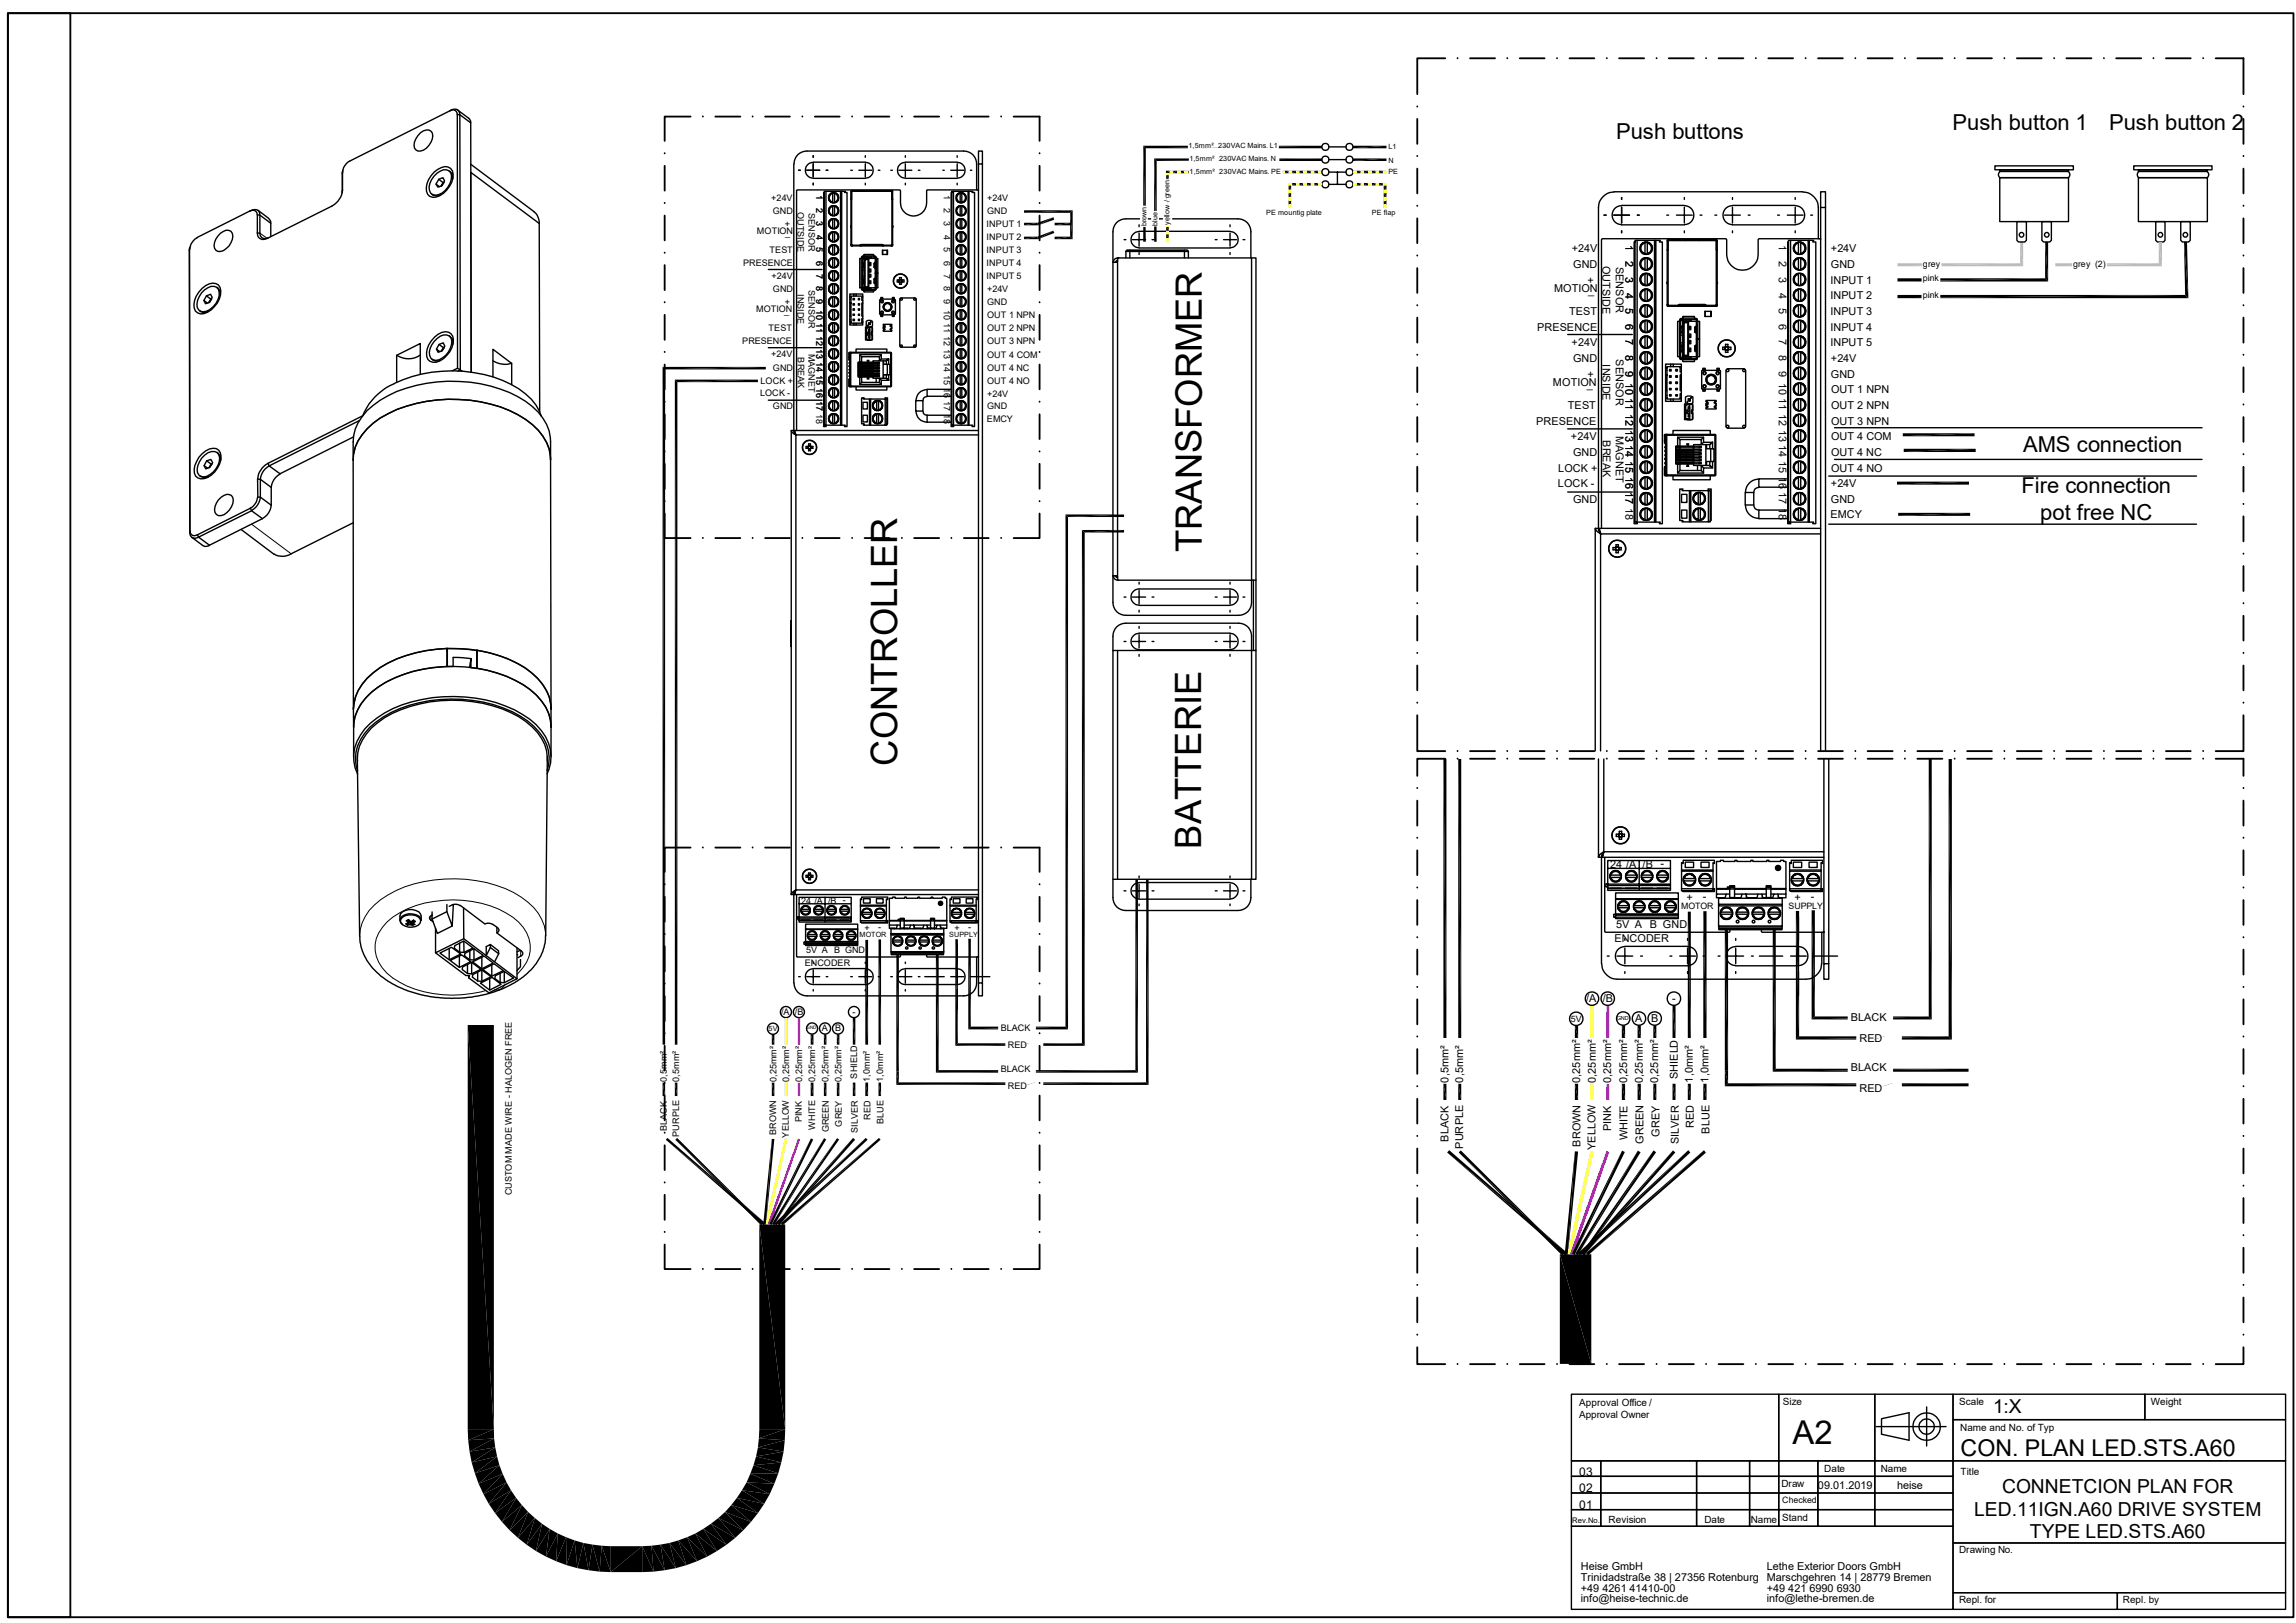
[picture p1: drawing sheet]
<svg xmlns="http://www.w3.org/2000/svg" width="420mm" height="297mm" viewBox="0 0 420 297" stroke-linecap="round" stroke-linejoin="round" font-family="sans-serif">
<defs><g id="words">
<g font-size="6.6">
<text x="219.8" y="101.1" transform="rotate(-90 219.8 101.1)">TRANSFORMER</text>
<text x="164.1" y="140.1" transform="rotate(-90 164.1 140.1)">CONTROLLER</text>
<text x="219.7" y="155.3" transform="rotate(-90 219.7 155.3)">BATTERIE</text>
</g>
<text font-size="6" x="327.9" y="264.2">A2</text>
<text font-size="4.2" x="358.6" y="266.5">CON. PLAN LED.STS.A60</text>
<g font-size="4">
<text x="357.2" y="23.7">Push button 1</text>
<text x="385.8" y="23.7">Push button 2</text>
<text x="295.6" y="25.4">Push buttons</text>
<text x="370.1" y="82.8">AMS connection</text>
<text x="369.8" y="90.3">Fire connection</text>
<text x="373.2" y="95.1">pot free NC</text>
</g>
<g font-size="3.5">
<text x="364.6" y="258.6">1:X</text>
<text x="366.2" y="273.2">CONNETCION PLAN FOR</text>
<text x="361.1" y="277.4">LED.11IGN.A60 DRIVE SYSTEM</text>
<text x="371.3" y="281.5">TYPE LED.STS.A60</text>
</g>
<g font-size="2.2">
<text x="288.9" y="270">03</text>
<text x="288.9" y="273.1">02</text>
<text x="288.9" y="276.1">01</text>
</g>
<g font-size="2">
<text x="287.5" y="46.2">+24V</text>
<text x="297.3" y="44.7" transform="rotate(90 297.3 44.7)">1</text>
<text x="297.3" y="47.8" transform="rotate(90 297.3 47.8)">2</text>
<text x="325.4" y="44.7" transform="rotate(90 325.4 44.7)">1</text>
<text x="325.4" y="47.8" transform="rotate(90 325.4 47.8)">2</text>
<text x="334.9" y="46.2">+24V</text>
<text x="284.3" y="53.4">MOTION</text>
<text x="287.8" y="49.1">GND</text>
<text x="290.4" y="51.9">+</text>
<text x="290.5" y="53.9">_</text>
<text x="293.2" y="48.6" transform="rotate(90 293.2 48.6)">OUTSIDE</text>
<text x="295.6" y="48.8" transform="rotate(90 295.6 48.8)">SENSOR</text>
<text x="297.3" y="50.6" transform="rotate(90 297.3 50.6)">3</text>
<text x="297.3" y="53.6" transform="rotate(90 297.3 53.6)">4</text>
<text x="325.4" y="50.6" transform="rotate(90 325.4 50.6)">3</text>
<text x="325.4" y="53.6" transform="rotate(90 325.4 53.6)">4</text>
<text x="334.8" y="51.9">INPUT 1</text>
<text x="334.9" y="49.1">GND</text>
<text x="287" y="57.6">TEST</text>
<text x="297.3" y="56.3" transform="rotate(90 297.3 56.3)">5</text>
<text x="297.3" y="59.2" transform="rotate(90 297.3 59.2)">6</text>
<text x="325.4" y="56.3" transform="rotate(90 325.4 56.3)">5</text>
<text x="325.4" y="59.2" transform="rotate(90 325.4 59.2)">6</text>
<text x="334.8" y="54.8">INPUT 2</text>
<text x="334.8" y="57.7">INPUT 3</text>
<text x="281.2" y="60.5">PRESENCE</text>
<text x="287.5" y="63.4">+24V</text>
<text x="295.6" y="65.8" transform="rotate(90 295.6 65.8)">SENSOR</text>
<text x="297.3" y="62" transform="rotate(90 297.3 62)">7</text>
<text x="297.3" y="64.9" transform="rotate(90 297.3 64.9)">8</text>
<text x="325.4" y="62" transform="rotate(90 325.4 62)">7</text>
<text x="325.4" y="64.9" transform="rotate(90 325.4 64.9)">8</text>
<text x="334.8" y="60.5">INPUT 4</text>
<text x="334.8" y="63.4">INPUT 5</text>
<text x="284.1" y="70.6">MOTION</text>
<text x="287.7" y="66.3">GND</text>
<text x="290.3" y="71">_</text>
<text x="290.4" y="69.1">+</text>
<text x="293.2" y="66.7" transform="rotate(90 293.2 66.7)">INSIDE</text>
<text x="297.3" y="67.8" transform="rotate(90 297.3 67.8)">9 10 11 12 13 14 15 16 17</text>
<text x="297.4" y="67.8" transform="rotate(90 297.4 67.8)">9 10 11 12 13 14 15 16 17 18</text>
<text x="325.4" y="67.8" transform="rotate(90 325.4 67.8)">9 10 11 12 13 14 15 16 17 18</text>
<text x="334.9" y="66.2">+24V</text>
<text x="334.9" y="69.1">GND</text>
<text x="334.9" y="72">OUT 1 NPN</text>
<text x="281" y="77.7">PRESENCE</text>
<text x="286.8" y="74.8">TEST</text>
<text x="334.9" y="74.8">OUT 2 NPN</text>
<text x="334.9" y="77.7">OUT 3 NPN</text>
<text x="287.4" y="80.5">+24V</text>
<text x="287.7" y="83.4">GND</text>
<text x="293.2" y="80.6" transform="rotate(90 293.2 80.6)">BREAK</text>
<text x="295.6" y="79.7" transform="rotate(90 295.6 79.7)">MAGNET</text>
<text x="334.9" y="80.5">OUT 4 COM</text>
<text x="334.9" y="83.4">OUT 4 NC</text>
<text x="285" y="89.1">LOCK -</text>
<text x="285" y="86.3">LOCK +</text>
<text x="334.9" y="89.1">+24V</text>
<text x="334.9" y="86.3">OUT 4 NO</text>
<text x="287.7" y="92">GND</text>
<text x="334.9" y="94.9">EMCY</text>
<text x="334.9" y="92">GND</text>
<text x="294.6" y="158.9">24 /A /B -</text>
<text x="308.5" y="164.9">+</text>
<text x="311.5" y="164.7">-</text>
<text x="328.2" y="164.9">+</text>
<text x="331.2" y="164.7">-</text>
<text x="295.3" y="172.3">ENCODER</text>
<text x="295.7" y="169.8">5V A B GND</text>
<text x="290.1" y="183.4">/A /B</text>
<text x="305.9" y="183.3">-</text>
<text x="299.1" y="187">A</text>
<text x="302" y="187">B</text>
<text x="338.5" y="186.9">BLACK</text>
<text x="340.1" y="190.7">RED</text>
<text x="306.9" y="197.4" transform="rotate(-90 306.9 197.4)">SHIELD</text>
<text x="338.5" y="196">BLACK</text>
<text x="265" y="198.1" transform="rotate(-90 265 198.1)">0,5mm²</text>
<text x="267.7" y="198.1" transform="rotate(-90 267.7 198.1)">0,5mm²</text>
<text x="289" y="198.2" transform="rotate(-90 289 198.2)">0,25mm²</text>
<text x="291.9" y="198.2" transform="rotate(-90 291.9 198.2)">0,25mm²</text>
<text x="294.7" y="198.2" transform="rotate(-90 294.7 198.2)">0,25mm²</text>
<text x="297.6" y="198.2" transform="rotate(-90 297.6 198.2)">0,25mm²</text>
<text x="300.5" y="198.2" transform="rotate(-90 300.5 198.2)">0,25mm²</text>
<text x="303.3" y="198.2" transform="rotate(-90 303.3 198.2)">0,25mm²</text>
<text x="309.6" y="198.1" transform="rotate(-90 309.6 198.1)">1,0mm²</text>
<text x="312.5" y="198.1" transform="rotate(-90 312.5 198.1)">1,0mm²</text>
<text x="340.1" y="199.8">RED</text>
<text x="265" y="208.9" transform="rotate(-90 265 208.9)">BLACK</text>
<text x="289.1" y="209.8" transform="rotate(-90 289.1 209.8)">BROWN</text>
<text x="294.7" y="207" transform="rotate(-90 294.7 207)">PINK</text>
<text x="297.7" y="208.7" transform="rotate(-90 297.7 208.7)">WHITE</text>
<text x="300.6" y="209.3" transform="rotate(-90 300.6 209.3)">GREEN</text>
<text x="303.5" y="208" transform="rotate(-90 303.5 208)">GREY</text>
<text x="307.1" y="209.4" transform="rotate(-90 307.1 209.4)">SILVER</text>
<text x="309.8" y="206.5" transform="rotate(-90 309.8 206.5)">RED</text>
<text x="312.7" y="207.5" transform="rotate(-90 312.7 207.5)">BLUE</text>
<text x="267.6" y="210.2" transform="rotate(-90 267.6 210.2)">PURPLE</text>
<text x="291.9" y="210.4" transform="rotate(-90 291.9 210.4)">YELLOW</text>
<text x="332.5" y="272.5">09.01.2019</text>
<text x="347" y="272.4">heise</text>
<text x="289.2" y="287.3">Heise GmbH</text>
<text x="323.2" y="287.3">Lethe Exterior Doors GmbH</text>
<text x="289.2" y="289.3">Trinidadstraße 38 | 27356 Rotenburg</text>
<text x="289.2" y="291.3">+49 4261 41410-00</text>
<text x="289.2" y="293.3">info@heise-technic.de</text>
<text x="323.2" y="289.3">Marschgehren 14 | 28779 Bremen</text>
<text x="323.2" y="291.3">+49 421 6990 6930</text>
<text x="323.2" y="293.3">info@lethe-bremen.de</text>
</g>
<g font-size="1.8">
<text x="288.9" y="257.3">Approval Office /</text>
<text x="326.1" y="257.1">Size</text>
<text x="358.4" y="257.2">Scale</text>
<text x="393.4" y="257.1">Weight</text>
<text x="288.9" y="259.5">Approval Owner</text>
<text x="358.6" y="261.8">Name and No. of Typ</text>
<text x="333.7" y="269.3">Date</text>
<text x="344" y="269.3">Name</text>
<text x="358.6" y="269.9">Title</text>
<text x="325.9" y="272.2">Draw</text>
<text x="294.3" y="278.6">Revision</text>
<text x="311.8" y="278.6">Date</text>
<text x="320.3" y="278.6">Name</text>
<text x="326" y="278.3">Stand</text>
<text x="358.4" y="284.3">Drawing No.</text>
<text x="358.4" y="293.4">Repl. for</text>
<text x="388.3" y="293.4">Repl. by</text>
</g>
<g font-size="1.7">
<text x="149.3" y="35.6" transform="rotate(90 149.3 35.6)">1</text>
<text x="172.6" y="35.6" transform="rotate(90 172.6 35.6)">1</text>
<text x="141.1" y="36.8">+24V</text>
<text x="141.3" y="39.2">GND</text>
<text x="143.6" y="41.6">+</text>
<text x="145.9" y="38.8" transform="rotate(90 145.9 38.8)">OUTSIDE</text>
<text x="147.9" y="39" transform="rotate(90 147.9 39)">SENSOR</text>
<text x="149.3" y="38.1" transform="rotate(90 149.3 38.1)">2</text>
<text x="149.3" y="40.5" transform="rotate(90 149.3 40.5)">3</text>
<text x="172.6" y="38.1" transform="rotate(90 172.6 38.1)">2</text>
<text x="172.6" y="40.5" transform="rotate(90 172.6 40.5)">3</text>
<text x="180.5" y="41.6">INPUT 1</text>
<text x="180.6" y="36.8">+24V</text>
<text x="180.6" y="39.2">GND</text>
<text x="138.5" y="42.8">MOTION</text>
<text x="140.8" y="46.3">TEST</text>
<text x="143.6" y="43.2">_</text>
<text x="149.3" y="42.9" transform="rotate(90 149.3 42.9)">4</text>
<text x="149.3" y="45.3" transform="rotate(90 149.3 45.3)">5</text>
<text x="149.3" y="47.7" transform="rotate(90 149.3 47.7)">6</text>
<text x="172.6" y="42.9" transform="rotate(90 172.6 42.9)">4</text>
<text x="172.6" y="45.3" transform="rotate(90 172.6 45.3)">5</text>
<text x="172.6" y="47.7" transform="rotate(90 172.6 47.7)">6</text>
<text x="180.5" y="44">INPUT 2</text>
<text x="180.5" y="46.4">INPUT 3</text>
<text x="135.9" y="48.7">PRESENCE</text>
<text x="141.1" y="51.1">+24V</text>
<text x="141.4" y="53.5">GND</text>
<text x="145.9" y="53.8" transform="rotate(90 145.9 53.8)">INSIDE</text>
<text x="147.9" y="53.1" transform="rotate(90 147.9 53.1)">SENSOR</text>
<text x="149.3" y="50.1" transform="rotate(90 149.3 50.1)">7</text>
<text x="149.3" y="52.4" transform="rotate(90 149.3 52.4)">8</text>
<text x="172.6" y="50.1" transform="rotate(90 172.6 50.1)">7</text>
<text x="172.6" y="52.4" transform="rotate(90 172.6 52.4)">8</text>
<text x="180.5" y="48.7">INPUT 4</text>
<text x="180.5" y="51.1">INPUT 5</text>
<text x="180.6" y="53.5">+24V</text>
<text x="138.3" y="57.1">MOTION</text>
<text x="143.5" y="57.5">_</text>
<text x="143.6" y="55.8">+</text>
<text x="149.3" y="54.8" transform="rotate(90 149.3 54.8)">9 10 11 12 13 14 15 16 17 18</text>
<text x="149.4" y="54.8" transform="rotate(90 149.4 54.8)">9 10 11 12 13 14 15 16 17</text>
<text x="172.6" y="54.8" transform="rotate(90 172.6 54.8)">9 10 11 12 13 14 15 16 17 18</text>
<text x="180.6" y="55.9">GND</text>
<text x="180.6" y="58.3">OUT 1 NPN</text>
<text x="135.8" y="63">PRESENCE</text>
<text x="140.6" y="60.6">TEST</text>
<text x="141.1" y="65.4">+24V</text>
<text x="145.9" y="65.4" transform="rotate(90 145.9 65.4)">BREAK</text>
<text x="147.9" y="64.7" transform="rotate(90 147.9 64.7)">MAGNET</text>
<text x="180.6" y="60.7">OUT 2 NPN</text>
<text x="180.6" y="63">OUT 3 NPN</text>
<text x="180.6" y="65.4">OUT 4 COM</text>
<text x="139.1" y="70.2">LOCK +</text>
<text x="141.4" y="67.8">GND</text>
<text x="180.6" y="67.8">OUT 4 NC</text>
<text x="180.6" y="70.2">OUT 4 NO</text>
<text x="139.1" y="72.6">LOCK -</text>
<text x="141.4" y="74.9">GND</text>
<text x="180.5" y="77.3">EMCY</text>
<text x="180.6" y="72.6">+24V</text>
<text x="180.6" y="74.9">GND</text>
<text x="146.6" y="165.4">24 /A /B -</text>
<text x="158.1" y="170.3">+</text>
<text x="160.6" y="170.2">-</text>
<text x="174.6" y="170.3">+</text>
<text x="177.1" y="170.2">-</text>
<text x="147.2" y="176.7">ENCODER</text>
<text x="147.4" y="174.5">5V A B GND</text>
<text x="142.9" y="185.7">/A /B</text>
<text x="156" y="185.7">-</text>
<text x="150.3" y="188.7">A</text>
<text x="152.8" y="188.7">B</text>
<text x="183" y="188.6">BLACK</text>
<text x="184.4" y="191.8">RED</text>
<text x="122" y="198" transform="rotate(-90 122 198)">0,5mm²</text>
<text x="124.3" y="198" transform="rotate(-90 124.3 198)">0,5mm²</text>
<text x="142" y="198" transform="rotate(-90 142 198)">0,25mm²</text>
<text x="144.4" y="198" transform="rotate(-90 144.4 198)">0,25mm²</text>
<text x="146.8" y="198" transform="rotate(-90 146.8 198)">0,25mm²</text>
<text x="149.1" y="198" transform="rotate(-90 149.1 198)">0,25mm²</text>
<text x="151.5" y="198" transform="rotate(-90 151.5 198)">0,25mm²</text>
<text x="153.9" y="198" transform="rotate(-90 153.9 198)">0,25mm²</text>
<text x="156.8" y="197.4" transform="rotate(-90 156.8 197.4)">SHIELD</text>
<text x="159.1" y="198" transform="rotate(-90 159.1 198)">1,0mm²</text>
<text x="161.6" y="198" transform="rotate(-90 161.6 198)">1,0mm²</text>
<text x="183" y="196.2">BLACK</text>
<text x="184.4" y="199.3">RED</text>
<text x="122" y="206.9" transform="rotate(-90 122 206.9)">BLACK</text>
<text x="124.2" y="208" transform="rotate(-90 124.2 208)">PURPLE</text>
<text x="142" y="207.7" transform="rotate(-90 142 207.7)">BROWN</text>
<text x="144.3" y="208.2" transform="rotate(-90 144.3 208.2)">YELLOW</text>
<text x="146.7" y="205.4" transform="rotate(-90 146.7 205.4)">PINK</text>
<text x="149.1" y="206.7" transform="rotate(-90 149.1 206.7)">WHITE</text>
<text x="151.6" y="207.2" transform="rotate(-90 151.6 207.2)">GREEN</text>
<text x="154" y="206.2" transform="rotate(-90 154 206.2)">GREY</text>
<text x="156.9" y="207.3" transform="rotate(-90 156.9 207.3)">SILVER</text>
<text x="159.3" y="204.9" transform="rotate(-90 159.3 204.9)">RED</text>
<text x="161.6" y="205.7" transform="rotate(-90 161.6 205.7)">BLUE</text>
<text x="93.6" y="218.8" transform="rotate(-90 93.6 218.8)">CUSTOM MADE WIRE - HALOGEN FREE</text>
</g>
<g font-size="1.6">
<text x="351.7" y="51.5">pink</text>
<text x="351.8" y="48.8">grey</text>
<text x="379.2" y="48.8">grey (2)</text>
<text x="351.7" y="54.5">pink</text>
<text x="307.5" y="166.3">MOTOR</text>
<text x="327.2" y="166.3">SUPPLY</text>
<text x="287.4" y="187">5V</text>
<text x="326" y="275.1">Checked</text>
</g>
<text font-size="1.4" x="287.6" y="278.6">Rev.No.</text>
<g font-size="1.3">
<text x="217.4" y="27">1,5mm² 230VAC Mains. L1</text>
<text x="217.6" y="29.5">1,5mm² 230VAC Mains. N</text>
<text x="254" y="29.8">N</text>
<text x="254" y="27.3">L1</text>
<text x="217.6" y="31.8">1,5mm² 230VAC Mains. PE</text>
<text x="254" y="31.9">PE</text>
<text x="209.7" y="41.4" transform="rotate(-90 209.7 41.4)">brown</text>
<text x="211.8" y="41.3" transform="rotate(-90 211.8 41.3)">blue</text>
<text x="213.9" y="41.2" transform="rotate(-90 213.9 41.2)">yellow / green</text>
<text x="231.6" y="39.3">PE mountig plate</text>
<text x="251" y="39.3">PE flap</text>
<text x="157.2" y="171.5">MOTOR</text>
<text x="173.6" y="171.5">SUPPLY</text>
<text x="140.6" y="188.7">5V</text>
</g>
<text font-size="1" x="295.7" y="186.6">GND</text>
<text font-size=".8" x="147.5" y="188.4">GND</text>
</g></defs>
<g fill="none" stroke="#000" stroke-width=".25">
<path d="M145.2 30v48.7M145.2 30a2.31 2.31 0 0 1 2.4-2.4h28.7a2.31 2.31 0 0 1 2.3 2.4v4.8M146.1 31.2h.3M147.6 31.2h1.2v1.1M148.8 30v1.2h1.1M148.8 29.7h9.5M148.8 29.7a1.44 1.44 0 0 0-1.5 1.5 1.44 1.44 0 0 0 1.5 1.4M148.8 32.6h9.5M148.8 28.5v.3M148.8 33.5v.3M150.8 35.2v42.6h3.8l-.1 .3h.4v-42.9h-.4l.1-.2h-3.8v.2h-.1v42.9h.4l-.1-.3M151.1 35v42.8"/>
<path d="M151.1 31.2h.3M151.6 36.6l.5 .4M151.6 39l.5 .4M151.7 39.1l.3 .3M151.8 35.7l-.2 .3 .2 .7M151.8 38.1l-.2 .3 .2 .7M151.9 39.3l.4 .2M151.9 37l.4 .1M152 37.8l-.3 .3M152.1 35.3l-.5 .5M152.1 37.7l-.5 .4M152.3 37.7h.4"/>
<path d="M152.3 35.3h.4M152.3 37.7l-.4 .1M152.3 35.3l-.4 .1M152.3 39.5h.4M152.3 37.1h.4M152.3 35.4a.83 .83 0 0 0-.6 .8 .83 .83 0 0 0 .6 .8M152.3 37.8a.83 .83 0 0 0-.6 .8 .83 .83 0 0 0 .6 .8M152.3 37v.1M152.3 35.3v.1M152.3 39.4v.1M152.3 37.7v.1M152.3 35.4v1.6"/>
<path d="M152.3 37.8v1.6M152.7 37.7l.3 .1M152.7 35.3l.3 .1M152.7 37.7v.1M152.7 39.4v.1M152.7 35.3v.1M152.7 37v.1M152.7 37.8v1.6M152.7 37.8a.83 .83 0 0 1 .6 .8 .83 .83 0 0 1-.6 .8M152.7 35.4a.83 .83 0 0 1 .6 .8 .83 .83 0 0 1-.6 .8M152.7 35.4v1.6M152.9 35.3l.4 .5"/>
<path d="M152.9 37.7l.4 .4M153 39.3l-.3 .2M153 37l-.3 .1M153 37.8l.3 .3M153.2 38.1l.2 .3-.2 .7M153.2 35.7l.2 .3-.2 .7M153.3 36.7l-.3 .3M153.3 39.1l-.3 .3M153.3 36.6l-.4 .4M153.3 39l-.4 .4M153.8 35v42.8M154 35v42.8"/>
<path d="M155.6 31.2h.3M155.7 36.4v-1.4h2.8v-.1l4.7 .1v1.4M155.8 34.9h2.7M155.8 34.9l-.1 .1v9.9v-.1M155.8 34.9v9.9M155.8 35l-.1 1.4M155.8 36.4l-.1 .1M157.1 31.2h1.2v1.1M158.3 30v1.2h1.2M158.3 29.7a1.44 1.44 0 0 1 1.4 1.5 1.44 1.44 0 0 1-1.4 1.4M158.3 28.5v.3M158.3 33.5v.3"/>
<path d="M158.5 35h2M160.5 34.9h2.7M160.7 31.2h.3M162.9 31.2h.3M163.2 35l.1 1.4M163.2 34.9v9.9M163.2 34.9l.1 .1-.1 9.9 .1-.1M163.2 36.4l.1 .1M164.4 31.2h1.2v1.1M165.6 28.5v.3M165.6 33.5v.3M165.6 30v1.2h1.2"/>
<path d="M165.6 29.7a1.44 1.44 0 0 0-1.4 1.5 1.44 1.44 0 0 0 1.4 1.4M165.6 32.6h9.5M165.6 29.7h9.5M168 31.2h.3M172.5 31.2h.2M173.9 31.2h1.2v1.1M174.1 35.2v-.2h3.8l-.1 .2h.5v42.9h-.5l.1-.3h-3.8v-42.6h-.1v42.9h.5l-.2-.3M174.4 35v42.8M174.9 39l.4 .4M174.9 36.6l.4 .4M175 36.7l.3 .3M175 39.1l.3 .3"/>
<path d="M175.1 28.5v.3M175.1 33.5v.3M175.1 30v1.2h1.2M175.1 29.7a1.44 1.44 0 0 1 1.4 1.5 1.44 1.44 0 0 1-1.4 1.4M175.1 35.7l-.2 .3 .2 .7M175.1 38.1l-.2 .3 .2 .7M175.3 39.3l.3 .2M175.3 37l.3 .1M175.3 37.8l-.3 .3M175.3 35.4l-.3 .3M175.3 35.3l-.4 .5M175.3 37.7l-.4 .4"/>
<path d="M175.6 37.7l-.3 .1M175.6 35.3l-.3 .1M175.6 39.5h.4M175.6 37.1h.4M175.6 35.4a.83 .83 0 0 0-.6 .8 .83 .83 0 0 0 .6 .8M175.6 37.8a.83 .83 0 0 0-.6 .8 .83 .83 0 0 0 .6 .8M175.6 35.3v.1M175.6 37v.1M175.6 39.4v.1M175.6 37.7v.1M175.6 35.4v1.6M175.6 37.8v1.6"/>
<path d="M175.6 37.7h.4M175.6 35.3h.4M176 35.4a.83 .83 0 0 1 .6 .8 .83 .83 0 0 1-.6 .8M176 37.8a.83 .83 0 0 1 .6 .8 .83 .83 0 0 1-.6 .8M176.2 35.3l.5 .5M176.2 37.7l.5 .4M176.3 35.4l.3 .3M176.3 37.8l.3 .3M176.3 37.8l-.4-.1v1.8l.4-.2M176.3 35.4l-.4-.1v1.8l.4-.1M176.5 35.7l.2 .3-.2 .7M176.5 38.1l.2 .3-.2 .7"/>
<path d="M176.6 36.7l-.3 .3M176.6 39.1l-.3 .3M176.7 36.6l-.5 .4M176.7 39l-.5 .4M177.1 35v42.8M177.2 35v42.8M177.5 31.2h.3M178.9 34.8h.1M179 34.9l-.1-.1h-9.3l-.1 2.3a2.39 2.39 0 0 1-2.4 2.4 2.39 2.39 0 0 1-2.4-2.4v-2.2l-.1-.1h-18.8l-.1 .1v43.9M179 30v149.9M179 27.6h.7v2.4h-.7zM179.7 30v149.9"/>
<path d="M140.5 49.3h9.9M151.6 48.5l.5 .4M151.6 41.4l.5 .4M151.6 55.7l.5 .4M151.6 43.8l.5 .4M151.6 58l.5 .5M151.6 50.9l.5 .4M151.6 46.1l.5 .5M151.6 53.3l.5 .4M151.7 51l.3 .3M151.7 41.4l.3 .3M151.7 43.8l.3 .4"/>
<path d="M151.7 53.3l.3 .3M151.7 46.2l.3 .3M151.7 55.7l.3 .3M151.7 58.1l.3 .3M151.8 54.7l-.2 .3 .2 .7M151.8 40.4l-.2 .4 .2 .6M151.8 45.2l-.2 .4 .2 .6M151.8 57.1l-.2 .3 .2 .7M151.8 59.5l-.2 .3 .2 .7M151.8 52.3l-.2 .4 .2 .6M151.8 42.8l-.2 .4 .2 .7M151.8 47.6l-.2 .3 .2 .7"/>
<path d="M151.8 50l-.2 .3 .2 .7M151.9 44.1l.4 .1M151.9 48.8l.4 .2M151.9 51.2l.4 .2M151.9 46.4l.4 .2M151.9 41.7l.4 .2v-.2M151.9 53.6l.4 .2v-.2M152 49.7l-.3 .3M152 59.2l-.3 .3M152 54.4l-.3 .3M152 47.3l-.3 .3M152.1 42.5l-.5 .4"/>
<path d="M152.1 52l-.5 .4M152.1 40.1l-.5 .4M152.1 56.8l-.5 .4M152.1 44.9l-.5 .4M152.1 47.2l-.5 .5M152.1 49.6l-.5 .4M152.1 54.4l-.5 .4M152.1 59.1l-.5 .5M152.3 42.5h.4M152.3 47.2h.4M152.3 56.7h.4M152.3 49.6h.4"/>
<path d="M152.3 44.8h.4M152.3 40h.4M152.3 51.9h.4M152.3 54.3h.4M152.3 59.1h.4M152.3 52v1.6M152.3 42.4l-.4 .2M152.3 47.2l-.4 .1M152.3 56.7l-.4 .2M152.3 49.6l-.4 .1M152.3 40l-.4 .2M152.3 51.9l-.4 .2"/>
<path d="M152.3 54.3l-.4 .2M152.3 59.1l-.4 .1M152.3 44.2h.4M152.3 49h.4M152.3 58.5h.4M152.3 56.1h.4M152.3 56.7v1.8l-.4-.2M152.3 51.4h.4M152.3 46.6h.4M152.3 44.9v-.1l-.4 .2M152.3 41.8h.4M152.3 53.7h.4"/>
<path d="M152.3 54.3v1.8l-.4-.1M152.3 54.4a.83 .83 0 0 0-.6 .8 .83 .83 0 0 0 .6 .8M152.3 40.1a.83 .83 0 0 0-.6 .8 .83 .83 0 0 0 .6 .8M152.3 44.9a.83 .83 0 0 0-.6 .8 .83 .83 0 0 0 .6 .8M152.3 56.8a.83 .83 0 0 0-.6 .8 .83 .83 0 0 0 .6 .8M152.3 59.2a.83 .83 0 0 0-.6 .8 .83 .83 0 0 0 .6 .8M152.3 52a.83 .83 0 0 0-.6 .8 .83 .83 0 0 0 .6 .8M152.3 42.5a.83 .83 0 0 0-.6 .8 .83 .83 0 0 0 .6 .9M152.3 47.3a.83 .83 0 0 0-.6 .8 .83 .83 0 0 0 .6 .8M152.3 49.7a.83 .83 0 0 0-.6 .8 .83 .83 0 0 0 .6 .8M152.3 40v.1M152.3 46.5v.1"/>
<path d="M152.3 59.1v.1M152.3 51.9v.1M152.3 44.2h.1M152.3 42.4v.1M152.3 47.2v.1M152.3 48.9v.1M152.3 51.3v.1M152.3 49.6v.1M152.3 40.1v1.6M152.3 42.5v1.7M152.3 44.9v1.6M152.3 47.3v1.6"/>
<path d="M152.3 49.7v1.6M152.3 59.2v1.6M152.7 42.4l.3 .2M152.7 47.2l.3 .1M152.7 56.7l.3 .2M152.7 49.6l.3 .1M152.7 44.9v-.1l.3 .2M152.7 40l.3 .2M152.7 51.9l.3 .2M152.7 54.3l.3 .2M152.7 59.1l.3 .1M152.7 54.3v.1"/>
<path d="M152.7 59.1v.1M152.7 51.9v.1M152.7 49.6v.1M152.7 51.3v.1M152.7 56v.1M152.7 58.4v.1M152.7 56.7v.1M152.7 40v.1M152.7 47.2v.1M152.7 48.9v.1M152.7 44.2h.1M152.7 42.4v.1"/>
<path d="M152.7 46.5v.1M152.7 40.1v1.6M152.7 42.5v1.7M152.7 44.9v1.6M152.7 47.3v1.6M152.7 52v1.6M152.7 54.4v1.6M152.7 56.8v1.6M152.7 59.2v1.6M152.7 49.7v1.6M152.7 59.2a.83 .83 0 0 1 .6 .8 .83 .83 0 0 1-.6 .8M152.7 52a.83 .83 0 0 1 .6 .8 .83 .83 0 0 1-.6 .8"/>
<path d="M152.7 49.7a.83 .83 0 0 1 .6 .8 .83 .83 0 0 1-.6 .8M152.7 54.4a.83 .83 0 0 1 .6 .8 .83 .83 0 0 1-.6 .8M152.7 56.8a.83 .83 0 0 1 .6 .8 .83 .83 0 0 1-.6 .8M152.7 40.1a.83 .83 0 0 1 .6 .8 .83 .83 0 0 1-.6 .8M152.7 47.3a.83 .83 0 0 1 .6 .8 .83 .83 0 0 1-.6 .8M152.7 42.5a.83 .83 0 0 1 .6 .8 .83 .83 0 0 1-.6 .9M152.7 44.9a.83 .83 0 0 1 .6 .8 .83 .83 0 0 1-.6 .8M152.9 49.6l.4 .4M152.9 42.5l.4 .4M152.9 59.1l.4 .5M152.9 52l.4 .4M152.9 56.8l.4 .4"/>
<path d="M152.9 54.4l.4 .4M152.9 44.9l.4 .4M152.9 47.2l.4 .5M152.9 40.1l.4 .4M153 44.1l-.3 .1M153 48.8l-.3 .2M153 58.3l-.3 .2M153 56l-.3 .1M153 51.2l-.3 .2M153 46.4l-.3 .2M153 41.7l-.3 .2v-.2M153 53.6l-.3 .2v-.2"/>
<path d="M153 44.9l.3 .3M153 47.3l.3 .3M153 59.2l.3 .3M153 52l.3 .3M153 56.8l.3 .3M153 40.1l.3 .3M153 54.4l.3 .3M153.2 59.5l.2 .3-.2 .7M153.2 52.3l.2 .4-.2 .6M153.2 50l.2 .3-.2 .7M153.2 54.7l.2 .3-.2 .7M153.2 57.1l.2 .3-.2 .7"/>
<path d="M153.2 40.4l.2 .4-.2 .6M153.2 47.6l.2 .3-.2 .7M153.2 42.8l.2 .4-.2 .7M153.2 45.2l.2 .4-.2 .6M153.3 43.8l-.3 .4M153.3 48.6l-.3 .3M153.3 55.7l-.3 .3M153.3 51l-.3 .3M153.3 46.1l-.4 .5M153.3 53.3l-.4 .4M153.3 41.4l-.4 .4M153.3 58l-.4 .5"/>
<path d="M153.3 43.8l-.4 .4M153.3 48.5l-.4 .4M153.3 50.9l-.4 .4M153.3 55.7l-.4 .4M155.4 54.4v1.1M155.4 57.8v1.1M155.4 54.7h.3M155.4 58.5h.3M155.7 44.9l.1 .1M155.7 44.7l.2 .2-.1 .1 1.6-.1M155.7 54.4h-.3v-.6h.8v.4h-.5v3.6h-.3v-2.3h.3M155.7 57.8v1.3h.5v.4h-.8v-.6h.3"/>
<path d="M155.7 41.3v.3M155.7 44.9h.1M155.8 44.8l.1 .1M155.9 44.9h1.5l-.1 .1h.2M156 58.4h.3v.3h-.3zM156 54.6h.3v.3h-.3zM156 57.5h.3v.2h-.3zM156 56.5h.3v.3h-.3zM156 55.6h.3v.2h-.3zM156.2 59.5h.4M156.2 59.1h.4M156.2 54.2h.4"/>
<path d="M156.2 53.8h.4M157 57.5h.2v.2h-.2zM157 58.4h.2v.3h-.2zM157 54.6h.2v.3h-.2zM157 55.6h.2v.2h-.2zM157 56.5h.2v.3h-.2zM157.3 47.3h.2v5.4h-.2v-5.4M157.4 44.9h4.2M157.5 44.8l-.1 .1M157.5 44.9l3.9 .1M157.5 44.7h3.9M157.6 52.7v.3l.4 .1"/>
<path d="M157.6 54.4v.6h.2M157.7 50.6h.3M157.7 51.9l.3-.1-.3 .2M157.7 50.8l.3 .3h-.2M157.7 49l.3-.1-.3 .2M157.7 48l.3 .2h-.2M157.7 51.1h.2v.6h-.2l.3 .1v-.7h-.3M157.7 47l.3 .3h2.1v2.7v2.7h-2.1l-.3 .3M157.7 47.3v5.4M157.7 48.1l.1 .1M157.7 51l.1 .1M157.7 49.4h.3"/>
<path d="M157.7 48.9h.3v-.7l-.3 .1 .2-.1v.7h-.2M157.8 51.9h.2M157.8 46.9l-.2 .1v.3M157.8 46.9h.2M157.8 48h.2M157.8 54.4v-.6h-1.2v.4h1v.2h.2v3.5h-.2v-2.4h.2M157.8 57.9v1.6h-1.2v-.4h1v-.2h.2M157.8 48.2h.1M157.8 48.9h.1M157.8 51.1h.1M157.8 51.7v.1M157.8 58.3h-.2v.6"/>
<path d="M157.9 51.1h.1M157.9 48.9h.1M158 46.8v.2h-.3v.3h-.2M158 53h1.8M158 47h1.8M158 47v.2h.6M158 47l.5 .1M158 53.2l.1 .2M158 47.3l.9 .1v5.2l-.9 .1M158.1 46.6h1.7M158.1 53.4h1.7M158.2 52.9h.3"/>
<path d="M158.2 52.9l-.2 .1M158.2 47.5v5l-.2 .1v-5.2l.8 .1M158.2 52.5h.6M158.3 59.9h.8v2.3h-.8zM158.4 47l.2 .2h.6l.2-.2M158.4 53l.2-.3h.6l.2 .3M158.5 58.8l.3-.2h.5l.3 .2v.9l-.3 .2h-.5l-.3-.2zM158.6 47.2h.1M158.6 52.7h.1M158.6 52.7h-.6v.3M158.7 59.8v.1M158.9 59.1v.3"/>
<path d="M158.9 49.2h.4v.6h-.4M158.9 51.4h.4v.5h-.4M158.9 50.2h.4v.5h-.4M158.9 48h.4v.6h-.4M158.9 47.4l-.1 .1v5l.1 .1M158.9 50.6h.1M158.9 50.3h.1M158.9 51.8h.1M158.9 51.5h.1M158.9 48.5h.1M158.9 48.2h.1M158.9 49.7h.1"/>
<path d="M158.9 49.4h.1M158.9 59.2h.2M158.9 59.3h.2M159 50.3h.1v.3h-.1zM159 51.5h.1v.3h-.1zM159 48.2h.1v.3h-.1zM159 49.4h.1v.3h-.1zM159.1 59.9h.4v1.4h-.2v-.5h.2M159.2 59.1v.3h-.3v-.3h.3v.3M159.2 58.9h.2zM159.2 47.2h-.6M159.2 52.7h-.6"/>
<path d="M159.3 59.9h.1M159.5 59.9v1.1M159.8 46.6v.2h-1.8l.1-.2M159.8 46.8v.2h.3v.3h.2M159.8 46.9h.3M159.8 53.2v.2M159.9 46.8v.1M159.9 53.1h.1M160 48.9h-.1l.2 .2M160 48.2h.1M160 48.9h.1M160 51.1h.1"/>
<path d="M160 51.7v.1M160 51.8l.1 .1M160 48.9l.1 .1M160 51.8h-.1l.2 .2M160.1 46.9l.1 .2M160.1 50h.2zM160.1 48l-.2 .2 .2-.1M160.1 50.8l-.2 .3 .2-.1M160.1 51.1h-.2v.6h.2l-.2 .1v-.7h.2M160.1 48.9h-.2v-.7l.2 .1-.2-.1v.7h.2M160.2 52.9l-.1 .2h-.3M160.3 47.1v.2"/>
<path d="M160.3 50h.1M160.3 52.7v.2M160.5 50l.1 2.7h-.3M160.5 47.3v2.7M160.5 47.3h-.2v2.7h.2h-.2v2.7h-.2v.3h-.3v.2h-1.8v-.2h-.3v-.3h-.2M160.9 54.9v2.5M161 57.4l.1 .2M161.1 54.8l-.1 .1M161.1 54.7h2.5M161.1 57.6h2.5M161.1 54.4h.4v.2h-.4zM161.1 57.7h.4v.2h-.4z"/>
<path d="M161.1 54.6v.1M161.1 57.6v.1M161.4 44.8l.2 .1M161.4 45.8v.8zM161.4 45.8v.8M161.5 45.8h.8v.8h-.8M161.5 54.6v.1M161.5 57.6v.1M161.6 59.8l.1 .5-.1 .1M161.6 59.9l.3-.2v.3l-.3-.1M161.6 59.4l.2 .2M161.8 59.7l-.2 .2"/>
<path d="M161.8 59.6v.1M162.3 45.8v.8zM162.9 59.6v.1M162.9 59.7l.2 .2M163.1 44.9h-1.7M163.1 44.8v.1M163.1 59.8l-.1-.2 .1-.2h-1.5l.1 .2-.1 .2M163.1 59.8l-.1 .5 .1 .1M163.1 59.4l-.2 .2M163.2 44.9h.1M163.2 57.7h.4v.2h-.4zM163.2 54.4h.4v.2h-.4z"/>
<path d="M163.2 54.6v.1M163.2 57.6v.1M163.3 44.7l-.2 .2 .1 .1-5.8-.1M163.3 41.3v.3M163.3 44.9l-.1 .1M163.6 54.6v.1M163.6 57.6v.1M163.6 54.8l.1 .1M163.7 57.4l-.1 .2M163.8 54.9v2.5M164.1 51.3v.3h.4M164.1 51.2h.4v-.4h.4v.4"/>
<path d="M164.5 51.2v.2M164.5 51.5v.1M164.5 51.4v.1M164.5 51.5l.1 .2M164.5 51.6v.1M164.5 51.7h.1M164.5 51.3h.1M164.5 51.6h.1M164.5 51.7v.3h.4v-.3M164.6 54.7l.2-.2h2.5l.3 .2v8.6l-.3 .2h-2.5l-.2-.2zM164.6 51.2h.2M164.6 51.6h.2"/>
<path d="M164.6 51.2l-.1 .2M164.6 51.7h.2M164.6 51.2l-.1 .1M164.8 51.2l.2 .1M164.8 51.7h.1M164.8 51.2l.2 .2M164.9 51.6l-.1 .1M164.9 51.6h.1M164.9 51.3h.1M164.9 51.6v.1M164.9 51.2h.1M165 51.2v.2"/>
<path d="M165 51.5v.1M165 51.4v.1M165 51.5l-.1 .1M165 51.6l-.1 .1M165 51.2h.4M165.4 51.3v.3h-.4M174.9 55.7l.4 .4M174.9 43.8l.4 .4M174.9 41.4l.4 .4M174.9 58l.4 .5M174.9 50.9l.4 .4M174.9 48.5l.4 .4"/>
<path d="M174.9 46.1l.4 .5M174.9 53.3l.4 .4M175 51l.3 .3M175 48.6l.3 .3M175 46.2l.3 .3M175 41.4l.3 .3M175 53.3l.3 .3M175 58.1l.3 .3M175.1 54.7l-.2 .3 .2 .7M175.1 59.5l-.2 .3 .2 .7M175.1 42.8l-.2 .4 .2 .7M175.1 57.1l-.2 .3 .2 .7"/>
<path d="M175.1 40.4l-.2 .4 .2 .6M175.1 45.2l-.2 .4 .2 .6M175.1 52.3l-.2 .4 .2 .6M175.1 47.6l-.2 .3 .2 .7M175.1 50l-.2 .3 .2 .7M175.3 45l.3-.2v1.7M175.3 51.2l.3 .2M175.3 46.4l.3 .2M175.3 44.1l.3 .1M175.3 48.8l.3 .2M175.3 53.6l.3 .2v-.2M175.3 42.5l-.3 .3"/>
<path d="M175.3 56.8l-.3 .3M175.3 59.2l-.3 .3M175.3 44.9l-.3 .3M175.3 40.1l-.3 .3M175.3 49.7l-.3 .3M175.3 47.3l-.3 .3M175.3 52l-.3 .3M175.3 54.4l-.4 .4M175.3 42.5l-.4 .4M175.3 40.1l-.4 .4M175.3 44.9l-.4 .4M175.3 47.2l-.4 .5"/>
<path d="M175.3 49.6l-.4 .4M175.3 52l-.4 .4M175.3 56.8l-.4 .4M175.3 59.1l-.4 .5M175.6 49.6l-.3 .1M175.6 51.9l-.3 .2M175.6 40l-.3 .2M175.6 56.7l-.3 .2M175.6 42.4l-.3 .2M175.6 47.2l-.3 .1M175.6 54.3l-.3 .2M175.6 59.1l-.3 .1"/>
<path d="M175.6 51.4h.4M175.6 41.8h.4M175.6 46.6h.4M175.6 44.9a.83 .83 0 0 0-.6 .8 .83 .83 0 0 0 .6 .8M175.6 58.5h.4M175.6 40v1.9l-.3-.2M175.6 56.1h.4M175.6 56.7v1.8l-.3-.2M175.6 44.2h.4M175.6 49h.4M175.6 54.3v1.8l-.3-.1M175.6 53.7h.4"/>
<path d="M175.6 54.4a.83 .83 0 0 0-.6 .8 .83 .83 0 0 0 .6 .8M175.6 59.2a.83 .83 0 0 0-.6 .8 .83 .83 0 0 0 .6 .8M175.6 42.5a.83 .83 0 0 0-.6 .8 .83 .83 0 0 0 .6 .9M175.6 56.8a.83 .83 0 0 0-.6 .8 .83 .83 0 0 0 .6 .8M175.6 40.1a.83 .83 0 0 0-.6 .8 .83 .83 0 0 0 .6 .8M175.6 52a.83 .83 0 0 0-.6 .8 .83 .83 0 0 0 .6 .8M175.6 47.3a.83 .83 0 0 0-.6 .8 .83 .83 0 0 0 .6 .8M175.6 49.7a.83 .83 0 0 0-.6 .8 .83 .83 0 0 0 .6 .8M175.6 59.1v.1M175.6 42.4v.1M175.6 44.2h.1M175.6 46.5v.1"/>
<path d="M175.6 51.9v.1M175.6 48.9v.1M175.6 47.2v.1M175.6 51.3v.1M175.6 49.6v.1M175.6 42.5v1.7M175.6 47.3v1.6M175.6 49.7v1.6M175.6 52v1.6M175.6 59.2v1.6M175.6 44.8h.4M175.6 49.6h.4"/>
<path d="M175.6 51.9h.4M175.6 40h.4M175.6 56.7h.4M175.6 42.5h.4M175.6 47.2h.4M175.6 54.3h.4M175.6 59.1h.4M176 52a.83 .83 0 0 1 .6 .8 .83 .83 0 0 1-.6 .8M176 59.2a.83 .83 0 0 1 .6 .8 .83 .83 0 0 1-.6 .8M176 47.3a.83 .83 0 0 1 .6 .8 .83 .83 0 0 1-.6 .8M176 54.4a.83 .83 0 0 1 .6 .8 .83 .83 0 0 1-.6 .8M176 56.8a.83 .83 0 0 1 .6 .8 .83 .83 0 0 1-.6 .8"/>
<path d="M176 40.1a.83 .83 0 0 1 .6 .8 .83 .83 0 0 1-.6 .8M176 49.7a.83 .83 0 0 1 .6 .8 .83 .83 0 0 1-.6 .8M176 42.5a.83 .83 0 0 1 .6 .8 .83 .83 0 0 1-.6 .9M176 44.9a.83 .83 0 0 1 .6 .8 .83 .83 0 0 1-.6 .8M176.2 54.4l.5 .4M176.2 59.1l.5 .5M176.2 52l.5 .4M176.2 56.8l.5 .4M176.2 44.9l.5 .4M176.2 47.2l.5 .5M176.2 42.5l.5 .4M176.2 40.1l.5 .4"/>
<path d="M176.2 49.6l.5 .4M176.3 42.5l.3 .3M176.3 47.3l.3 .3M176.3 44.9l.3 .3M176.3 49.7l.3 .3M176.3 40.1l.3 .3M176.3 59.2l.3 .3M176.3 56.8l.3 .3M176.3 52l.3 .3M176.3 45l-.4-.2v1.8l.4-.2M176.3 49.7l-.4-.1v1.8l.4-.2M176.3 40.2l-.4-.2v1.9l.4-.2"/>
<path d="M176.3 56.9l-.4-.2v1.8l.4-.2M176.3 54.5l-.4-.2v1.8l.4-.1M176.3 42.6l-.4-.2v1.8l.4-.1M176.3 47.3l-.4-.1v1.8l.4-.2M176.3 52.1l-.4-.2v1.9l.4-.2M176.3 59.2l-.4-.1v1.8l.4-.2M176.5 59.5l.2 .3-.2 .7M176.5 52.3l.2 .4-.2 .6M176.5 47.6l.2 .3-.2 .7M176.5 54.7l.2 .3-.2 .7M176.5 57.1l.2 .3-.2 .7M176.5 40.4l.2 .4-.2 .6"/>
<path d="M176.5 50l.2 .3-.2 .7M176.5 42.8l.2 .4-.2 .7M176.5 45.2l.2 .4-.2 .6M176.6 58.1l-.3 .3M176.6 41.4l-.3 .3M176.6 48.6l-.3 .3M176.6 51l-.3 .3M176.6 46.2l-.3 .3M176.6 53.3l-.3 .3M176.7 43.8l-.5 .4M176.7 55.7l-.5 .4M176.7 41.4l-.5 .4"/>
<path d="M176.7 46.1l-.5 .5M176.7 48.5l-.5 .4M176.7 50.9l-.5 .4M176.7 53.3l-.5 .4M176.7 58l-.5 .5M204.4 47.7l-.2 .1-.1 .2M204.4 47.2l-.4 .1-.2 .3-.2 .4M204.4 47.4v58.8M204.4 47.8l-.1 .2h-.7h.4M204.6 47.2h-.2v.2M204.6 47.2h24.3v59h.8v12.8h-.8v41.9h-25.3M204.6 47.2l-.2 .2"/>
<path d="M205.6 43.9h.4M206.2 45.8h10.5v.2h-10.7v1.2M206.2 45.8l-.2 .2M206.7 45.8v1.4M207.1 43.9h1.3v1.1M208.4 41.1v.4M208.4 46.2v.4M208.4 42.3h16.6M208.4 42.7v1.2h1.1M208.4 42.4a1.48 1.48 0 0 0-1.5 1.5 1.48 1.48 0 0 0 1.5 1.4M208.4 45.4h16.6M210.7 43.9h.4"/>
<path d="M216.7 47.2v-1.2h.7v1.2M216.7 45.8h.4M217.1 45.8l.2 .2M222.3 43.9h.3M223.8 43.9h1.2v1.1M225 41.1v.4M225 46.2v.4M225 42.7v1.2h1.2M225 42.4a1.48 1.48 0 0 1 1.5 1.5 1.48 1.48 0 0 1-1.5 1.4M227.4 43.9h.3M228.8 47.2v-4.8a2.31 2.31 0 0 0-2.4-2.4h-20.4a2.31 2.31 0 0 0-2.4 2.4v63h.4M228.9 47.2h.8v59"/>
<path d="M140.5 63.6h9.9M140.5 73.2h9.9M144.7 78.8l.3 .4 .6 .4-.3-.8M145.4 79.3l.2 .3-.4-.8h-.5v84.9h.5l.4-.8-.7 .4-.2 .4M151.6 62.8l.5 .4M151.6 77l.5 .5M151.6 67.6l.5 .4M151.6 60.4l.5 .4M151.6 74.7l.5 .4M151.6 65.2l.5 .4M151.6 72.3l.5 .4M151.6 69.9l.5 .5"/>
<path d="M151.7 70l.3 .3M151.7 74.8l.3 .3M151.7 60.5l.3 .3M151.7 72.4l.3 .3M151.7 65.2l.3 .3M151.8 69l-.2 .3 .2 .7M151.8 73.7l-.2 .4 .2 .7M151.8 71.4l-.2 .3 .2 .7M151.8 76.1l-.2 .4 .2 .6M151.8 64.2l-.2 .4 .2 .6M151.8 61.8l-.2 .4 .2 .7M151.8 66.6l-.2 .3 .2 .7"/>
<path d="M151.9 72.6l.4 .2M151.9 75l.4 .1M151.9 65.5l.4 .2v-.2M151.9 70.2l.4 .1M151.9 67.9l.4 .1v-.1M151.9 77.4l.4 .1M151.9 60.7l.4 .2M152 66.3l-.3 .3M152 71.1l-.3 .3M152 61.6l-.3 .2M152 73.4l-.3 .3M152.1 75.8l-.5 .4"/>
<path d="M152.1 68.7l-.5 .4M152.1 63.9l-.5 .4M152.1 61.5l-.5 .4M152.1 66.3l-.5 .4M152.1 71l-.5 .5M152.1 73.4l-.5 .4M152.3 61.5h.4M152.3 71h.4M152.3 73.4h.4M152.3 63.8h.4M152.3 68.6h.4M152.3 66.2h.4"/>
<path d="M152.3 75.7h.4M152.3 71.1v1.6M152.3 61.5l-.4 .1M152.3 71l-.4 .1M152.3 73.4l-.4 .1M152.3 63.8l-.4 .2M152.3 66.2l-.4 .2M152.3 75.7l-.4 .2M152.3 61.5v1.7l-.4-.1M152.3 70.4h.4M152.3 72.8h.4M152.3 75.1h.4"/>
<path d="M152.3 65.6h.4M152.3 68.7a.83 .83 0 0 0-.6 .8 .83 .83 0 0 0 .6 .8M152.3 68.7v-.1l-.4 .1M152.3 68h.4M152.3 77.5h.4M152.3 60.9h.4M152.3 73.4a.83 .83 0 0 0-.6 .9 .83 .83 0 0 0 .6 .8M152.3 71.1a.83 .83 0 0 0-.6 .8 .83 .83 0 0 0 .6 .8M152.3 75.8a.83 .83 0 0 0-.6 .8 .83 .83 0 0 0 .6 .8M152.3 63.9a.83 .83 0 0 0-.6 .8 .83 .83 0 0 0 .6 .8M152.3 61.6a.83 .83 0 0 0-.6 .8 .83 .83 0 0 0 .6 .8M152.3 66.3a.83 .83 0 0 0-.6 .8 .83 .83 0 0 0 .6 .8"/>
<path d="M152.3 63.2h.4M152.3 75.1h.1M152.3 73.4h.1M152.3 72.7v.1M152.3 71v.1M152.3 75.7v.1M152.3 77.4v.1M152.3 63.8v.1M152.3 60.8v.1M152.3 66.2v.1M152.3 63.9v1.6M152.3 66.3v1.6"/>
<path d="M152.3 68.7v1.6M152.3 73.4v1.7M152.3 75.8v1.6M152.7 61.6h.3M152.7 71l.3 .1M152.7 73.4l.3 .1M152.7 63.8l.3 .2M152.7 68.7v-.1l.3 .1M152.7 66.2l.3 .2M152.7 75.7l.3 .2M152.7 63.8v.1M152.7 60.8v.1"/>
<path d="M152.7 75.7v.1M152.7 77.4v.1M152.7 66.2v.1M152.7 75.1h.1M152.7 73.4h.1M152.7 70.3v.1M152.7 71v.1M152.7 72.7v.1M152.7 61.6v1.6M152.7 63.9v1.6M152.7 66.3v1.6M152.7 68.7v1.6"/>
<path d="M152.7 71.1v1.6M152.7 73.4v1.7M152.7 75.8v1.6M152.7 61.6a.83 .83 0 0 1 .6 .8 .83 .83 0 0 1-.6 .8M152.7 75.8a.83 .83 0 0 1 .6 .8 .83 .83 0 0 1-.6 .8M152.7 66.3a.83 .83 0 0 1 .6 .8 .83 .83 0 0 1-.6 .8M152.7 63.9a.83 .83 0 0 1 .6 .8 .83 .83 0 0 1-.6 .8M152.7 73.4a.83 .83 0 0 1 .6 .9 .83 .83 0 0 1-.6 .8M152.7 68.7a.83 .83 0 0 1 .6 .8 .83 .83 0 0 1-.6 .8M152.7 71.1a.83 .83 0 0 1 .6 .8 .83 .83 0 0 1-.6 .8M152.9 75.8l.4 .4M152.9 68.7l.4 .4"/>
<path d="M152.9 61.5l.4 .4M152.9 63.9l.4 .4M152.9 66.3l.4 .4M152.9 73.4l.4 .4M152.9 71l.4 .5M153 63.1l-.3 .1M153 70.2l-.3 .2M153 72.6l-.3 .2M153 75l-.3 .1M153 65.5l-.3 .2v-.2M153 67.9l-.3 .1v-.1M153 77.4l-.3 .1"/>
<path d="M153 60.7l-.3 .2M153 73.4l.3 .3M153 66.3l.3 .3M153 63.9l.3 .3M153 71.1l.3 .3M153.2 76.1l.2 .4-.2 .6M153.2 66.6l.2 .3-.2 .7M153.2 64.2l.2 .4-.2 .6M153.2 73.7l.2 .4-.2 .7M153.2 69l.2 .3-.2 .7M153.2 61.8l.2 .4-.2 .7M153.2 71.4l.2 .3-.2 .7"/>
<path d="M153.3 72.4l-.3 .3M153.3 70l-.3 .3M153.3 77.1l-.3 .3M153.3 60.5l-.3 .3M153.3 62.9l-.3 .3M153.3 65.2l-.4 .4M153.3 67.6l-.4 .4M153.3 74.7l-.4 .4M153.3 60.4l-.4 .4M153.3 62.8l-.4 .4M153.3 69.9l-.4 .5M153.3 72.3l-.4 .4"/>
<path d="M153.3 77l-.4 .5M155.3 65.4h.1v5.2v-.1M155.3 70.7h.1M155.3 69.8h.1M155.4 70.8h.2M155.4 64.7v.7M155.4 64.5l-.1 .1M155.4 68.7h.1M155.4 66.3h.1M155.4 64.5h.2M155.4 67.6l-.1 .1 .1 .1M155.4 68.7l-.1 .2 .1 .1"/>
<path d="M155.4 66.3l-.1 .2h.1M155.4 67.5v.1M155.4 65.9l-.1-.1v-1.2h.3v-.1h7.3l.2 .1v6.1l-.2 .1h-7.3v-6.2h7.3v6.1h-7.6v-1.3l.1-.1M155.4 64.8v-.1v.7M155.4 68.1l-.1 .1 .1 .1M155.4 66.9l-.1 .1 .1 .1M155.4 69.8v.8M155.5 64.6v6.1M155.5 70.7h.1M155.6 64.5l-.1 .1M156.6 64.5v-.6h5.6v.6M156.6 70.8v.6h5.6v-.6"/>
<path d="M157 68.7h3.9v.3h-3.6v1.4h3.9v-.8h1.4M157 67.7h3.9v.3h-3.9h.2M157 66.8h3.9v.2h-3.9h.2M157 67.8h.2M157 68.7h.2M157 66.3h.2M157 66.8h.2M157 69h.2M157 68.5h.2M157.1 66.3h.1M157.1 66.8h.1M157.1 67h.1"/>
<path d="M157.1 67.2v.1M157.1 67.5h.1M157.1 67.7v.1M157.1 67.9v.1M157.1 68.2h.1M157.1 68.5h.1M157.1 68.7h.1M157.1 68.9v.1M157.2 68.2h2.5v.3h-2.5zM157.2 68.7h2.5v.2l-2.5 .1zM157.2 66.8h2.5v.2h-2.5zM157.2 67.3h-.2h3.9v.2h-3.9h.2"/>
<path d="M157.2 68.2h-.2h3.9v.3h-3.9M157.2 66.5h-.2h.6v.3M157.3 66.3h-.3v2.7h.3M157.3 64.9l.3 .4M157.4 66.3h.1M157.4 66.8h.1M157.4 67h.1M157.4 67.2v.1M157.4 67.5h.1M157.4 67.7v.1M157.4 67.9v.1M157.4 68.2h.1"/>
<path d="M157.4 68.5h.1M157.4 68.7h.1M157.4 68.9v.1M157.6 67.5h2M157.6 66.5h2M157.6 72.8h.5l-.2 .2h4v4.8h-4l.2-.2h-.5zM157.6 67.5v.2M157.6 68.5v.2M157.6 70l-.3 .4M157.6 69v1h3.3M157.6 67.9l.1-.1-.1 .2h2.1v-.2h-2.5v.2h.4v.5M157.6 66.8v.2"/>
<path d="M157.6 68.7v.3M157.6 66.3v.2M157.6 67v.5M157.6 66.3v-1h3.3v.7h-1.2v.3M157.6 66.5h-.4v-.2h2.4l.1 .5M157.9 73.6h.8v1.2h-.8zM157.9 76h.8v1.2h-.8zM158.5 61.3v-.5h.2v.5h-.2v.8h.6M158.6 66.3h.1M158.6 66.8h.1M158.6 67h.1M158.6 67.2v.1"/>
<path d="M158.6 67.5h.1M158.6 67.7v.1M158.6 67.9v.1M158.6 68.2h.1M158.6 68.5h.1M158.6 68.7h.1M158.6 68.9v.1M158.6 66h.4l-.2 .2zM158.7 61h.4M158.7 62.2h.6M158.8 61l-.1 .1M158.8 60.8h.3"/>
<path d="M158.8 61.3h.3M158.8 69l.2 .3h-.4zM158.8 60.8l-.1 .1M158.9 60.3v.2M158.9 61.5v.3M158.9 60.4h.2M158.9 61.8h.2M158.9 61.6h.2M159 73v4.8M159.1 60.5l-.2 .1M159.1 60.3h-.2v.3h.2M159.1 61.5h-.2v.3h.2"/>
<path d="M159.1 60h-.6v.8M159.3 73v4.8M159.5 61.2v.9M159.5 61.3v.9h-.4M159.6 67.3v.2M159.6 67.3h-2.4v.2h.4M159.7 68.9v.3h1.2v.8l.3 .4M159.7 67v.3M159.7 67.5v.3M159.7 67.9v.3M159.7 68.5v.2M159.7 74.7l.4 .4"/>
<path d="M159.7 77l.4 .5M159.7 77.1l.3 .3M159.8 73.7l-.2 .3 .2 .7M159.8 76.1l-.2 .4 .2 .6M159.9 76l.5-.2v1.6l-.4-.2-.3-.4 .1-.5zM160 73.4l-.3 .3M160 75.8l-.3 .3M160 75l.4 .1v-1.7l-.4 .2-.3 .4 .2 .7 .5 .3M160 77.3l.4 .2M160.1 73.4l-.4 .4M160.1 75.8l-.4 .4M160.3 69.2v.8"/>
<path d="M160.4 73.3l-.4 .2M160.4 75.8v-.1l-.4 .2M160.4 77.5h.3M160.4 75.1h.3M160.4 73.3v.1M160.4 77.4v.1M160.4 75.7h.3M160.4 73.3h.3M160.5 66.3v.2M160.5 66.8v.2M160.5 67.3v.2M160.5 67.7v.3"/>
<path d="M160.5 68.2v.3M160.5 68.7v.3M160.7 73.4a.83 .83 0 0 1 .6 .8 .83 .83 0 0 1-.6 .8M160.7 75.8a.83 .83 0 0 1 .6 .8 .83 .83 0 0 1-.6 .8M160.7 73.4v1.6M160.7 75.8v-.1l.4 .2M160.7 73.3l.4 .2M160.7 73.3v.1M160.7 77.4v.1M160.7 75.8v1.6M161 73.4l.4 .4M161 75.8l.4 .4"/>
<path d="M161 75.8l.3 .3M161 73.4l.3 .3M161.1 77.3l-.4 .2M161.1 75l-.4 .1v-.1M161.2 64.9l-.3 .4M161.2 65.7l-.3 .3h1.2M161.2 73.7l.2 .3-.2 .7M161.2 76.1l.2 .4-.2 .6M161.4 77l-.4 .5M161.4 74.7l-.4 .4M161.5 66v3.2M161.6 60.5v.1h1.5v-.1"/>
<path d="M161.6 60.1l.2 .1M161.6 66v.7h.5v-.7l.5-.3h-1.4v-.8h-3.9v1.4h3.6v.2h-1.3M161.8 60.3l-.2 .2M161.8 60.2v.1M161.9 73h.3v4.6M162 73l-.1-.2h.4v4.8h-.1v.2h-.3M162.1 69.3h.1M162.1 66h.1M162.1 69.2h-1.2l.3 .4M162.1 68.6h.5v1l-.5-.3v-.7h-.5v.6M162.3 66.7v1.9M162.6 65.7v1h-.5"/>
<path d="M162.6 66.7h.2v1.9h-.2M162.9 60.2v.1M162.9 60.3l.2 .2M162.9 64.5l.1 .1M163 70.7h-.1M163.1 60.1l-.2 .1M167.5 73.3h1.3v1.9h-1.3zM167.6 75.2a2.02 2.02 0 0 0 2 2.1M168.8 75.2l.2 .6 .6 .2M169.6 72.6l-.6 .2-.2 .5M169.6 76v1.3M169.6 77.3h4.4"/>
<path d="M169.6 76h4.4M169.6 71.3a2.02 2.02 0 0 0-2 2M174 71.2h-4.4v1.3h4.4M174.9 77l.4 .5M174.9 62.8l.4 .4M174.9 60.4l.4 .4M174.9 74.7l.4 .4M174.9 65.2l.4 .4M174.9 67.6l.4 .4M174.9 72.3l.4 .4M174.9 69.9l.4 .5M175 70l.3 .3"/>
<path d="M175 65.2l.3 .3M175 72.4l.3 .3M175 77.1l.3 .3M175 74.8l.3 .3M175 62.9l.3 .3M175 60.5l.3 .3M175 67.6l.3 .3M175.1 69l-.2 .3 .2 .7M175.1 71.4l-.2 .3 .2 .7M175.1 76.1l-.2 .4 .2 .6M175.1 73.7l-.2 .4 .2 .7M175.1 64.2l-.2 .4 .2 .6"/>
<path d="M175.1 61.8l-.2 .4 .2 .7M175.1 66.6l-.2 .3 .2 .7M175.3 64l.3-.2v1.9l-.3-.2M175.3 68.7l.3-.1v1.8l-.3-.2M175.3 63.1l.3 .1M175.3 72.6l.3 .2M175.3 67.9l.3 .1v-.1M175.3 75l.3 .1M175.3 77.4l.3 .1M175.3 60.7l.3 .2M175.3 68.7l-.3 .3M175.3 75.8l-.3 .3"/>
<path d="M175.3 66.3l-.3 .3M175.3 71.1l-.3 .3M175.3 73.4l-.3 .3M175.3 63.9l-.3 .3M175.3 61.6l-.3 .2M175.3 61.5l-.4 .4M175.3 66.3l-.4 .4M175.3 63.9l-.4 .4M175.3 68.7l-.4 .4M175.3 71l-.4 .5M175.3 73.4l-.4 .4M175.3 75.8l-.4 .4"/>
<path d="M175.6 66.2l-.3 .2M175.6 61.5l-.3 .1M175.6 73.4l-.3 .1M175.6 71l-.3 .1M175.6 75.7l-.3 .2M175.6 70.4h.4M175.6 63.2h.4M175.6 65.6h.4M175.6 72.8h.4M175.6 68h.4M175.6 75.1h.4M175.6 77.5h.4"/>
<path d="M175.6 60.9h.4M175.6 68.7a.83 .83 0 0 0-.6 .8 .83 .83 0 0 0 .6 .8M175.6 71.1a.83 .83 0 0 0-.6 .8 .83 .83 0 0 0 .6 .8M175.6 75.8a.83 .83 0 0 0-.6 .8 .83 .83 0 0 0 .6 .8M175.6 73.4a.83 .83 0 0 0-.6 .9 .83 .83 0 0 0 .6 .8M175.6 60.8v.1M175.6 63.9a.83 .83 0 0 0-.6 .8 .83 .83 0 0 0 .6 .8M175.6 61.6a.83 .83 0 0 0-.6 .8 .83 .83 0 0 0 .6 .8M175.6 66.3a.83 .83 0 0 0-.6 .8 .83 .83 0 0 0 .6 .8M175.6 72.7v.1M175.6 71v.1M175.6 77.4v.1"/>
<path d="M175.6 75.7v.1M175.6 75.1h.1M175.6 73.4h.1M175.6 63.2h.1M175.6 61.5v.1M175.6 66.2v.1M175.6 61.6v1.6M175.6 66.3v1.6M175.6 71.1v1.6M175.6 73.4v1.7M175.6 75.8v1.6M175.6 66.2h.4"/>
<path d="M175.6 61.5h.4M175.6 73.4h.4M175.6 71h.4M175.6 68.6h.4M175.6 75.7h.4M175.6 63.8h.4M176 61.6a.83 .83 0 0 1 .6 .8 .83 .83 0 0 1-.6 .8M176 63.9a.83 .83 0 0 1 .6 .8 .83 .83 0 0 1-.6 .8M176 66.3a.83 .83 0 0 1 .6 .8 .83 .83 0 0 1-.6 .8M176 73.4a.83 .83 0 0 1 .6 .9 .83 .83 0 0 1-.6 .8M176 75.8a.83 .83 0 0 1 .6 .8 .83 .83 0 0 1-.6 .8M176 68.7a.83 .83 0 0 1 .6 .8 .83 .83 0 0 1-.6 .8"/>
<path d="M176 71.1a.83 .83 0 0 1 .6 .8 .83 .83 0 0 1-.6 .8M176.2 61.5l.5 .4M176.2 75.8l.5 .4M176.2 63.9l.5 .4M176.2 66.3l.5 .4M176.2 71l.5 .5M176.2 73.4l.5 .4M176.2 68.7l.5 .4M176.3 73.4l.3 .3M176.3 66.3l.3 .3M176.3 75.8l.3 .3M176.3 68.7l.3 .3"/>
<path d="M176.3 71.1l.3 .3M176.3 61.6l.3 .2M176.3 63.9l.3 .3M176.3 68.7l-.4-.1v1.8l.4-.2M176.3 61.6l-.4-.1v1.7l.4-.1M176.3 64l-.4-.2v1.9l.4-.2M176.3 71.1l-.4-.1v1.8l.4-.2M176.3 66.4l-.4-.2v1.8l.4-.1M176.3 73.5l-.4-.1v1.7l.4-.1M176.3 75.9l-.4-.2v1.8l.4-.1M176.5 76.1l.2 .4-.2 .6M176.5 73.7l.2 .4-.2 .7"/>
<path d="M176.5 66.6l.2 .3-.2 .7M176.5 64.2l.2 .4-.2 .6M176.5 61.8l.2 .4-.2 .7M176.5 69l.2 .3-.2 .7M176.5 71.4l.2 .3-.2 .7M176.6 70l-.3 .3M176.6 72.4l-.3 .3M176.6 60.5l-.3 .3M176.6 62.9l-.3 .3M176.6 77.1l-.3 .3M176.6 74.8l-.3 .3M176.6 67.6l-.3 .3"/>
<path d="M176.6 65.2l-.3 .3M176.7 60.4l-.5 .4M176.7 62.8l-.5 .4M176.7 65.2l-.5 .4M176.7 67.6l-.5 .4M176.7 69.9l-.5 .5M176.7 72.3l-.5 .4M176.7 74.7l-.5 .4M176.7 77l-.5 .5M179 79.6h-33.4v83.3l-.3 .8v-.3M179 78.8h-33.7v.2M147.8 81.8v.2"/>
<path d="M147.8 82l.2 .1M147.8 82h.1M147.9 81.7h-.5v.3h.5M147.9 81.7h.1M147.9 82h.1M147.9 81.7l-.1 .1M147.9 82l.1 .1M147.9 82.5h.4M147.9 82.1v.4M148 81.6l-.2 .2M148 81.6h.2M148 82.1h.2"/>
<path d="M148 81.6l-.1 .1M148.2 81.6l.1 .1M148.3 81.7v.1M148.3 81.7h.1M148.3 82h.1M148.3 81.7v-.5h-.4v.5M148.3 82.1v.4M148.3 82l-.1 .1M148.3 81.8v.2M148.3 81.7h.4M148.3 82h.4M148.7 81.7v.3"/>
<path d="M144.7 118.3h.1M144.7 113.7v.1M144.7 114.4v.1M144.7 117.2v.3M144.7 115.4v.6M144.7 116.3v.1M144.7 116.6v.2M144.7 115.4h.1M144.7 114.6v.2M144.7 116.4v.1M144.7 116h.1M144.7 118.2h.1"/>
<path d="M144.7 117.1h.1M144.7 117.6h.1M144.7 116.3h.1M144.7 113.8h.1M144.7 115.7h.1M144.7 117.2h.1M144.7 116.2h.1M144.7 116.1h.1M144.7 115.8h.1M144.7 118.1h.1M144.7 117.9h.1M144.7 115.6h.1"/>
<path d="M144.7 115.5h.1M144.7 114.4h.1M144.7 114.1h.1M144.7 113.6v.1M144.7 116v.3M144.7 114.6v-.1v2.9M144.7 117.3v.1M144.7 115.1v.1M144.7 116.8v.3M144.7 114.8v.3M144.7 115.2v.2M144.7 117.4v.9"/>
<path d="M144.7 113.6v.9M203.6 119v-2.6a2.31 2.31 0 0 1 2.4-2.4h20.6a2.31 2.31 0 0 1 2.3 2.4v2.6h-25.3v45.3a2.31 2.31 0 0 0 2.4 2.3h20.4a2.31 2.31 0 0 0 2.4-2.3v-3.4M203.6 105.4l.3 .5 .5 .3M204.1 105.4l.1 .2 .2 .1M204.4 106l.2 .2M204.4 119v41.9M204.4 105.6l-.1-.2h-.7v4.8a2.31 2.31 0 0 0 2.4 2.4h20.6a2.31 2.31 0 0 0 2.3-2.4v-4h-24.5M205.6 109.3h.4M205.6 117.4h.4M207.1 109.3h1.3v1.2M207.1 117.4h1.3v1.2M208.4 106.6v.3"/>
<path d="M208.4 111.7v.3M208.4 114.6v.4M208.4 119.8v.3M208.4 115.9h16.6M208.4 108.1v1.2h1.1M208.4 116.2v1.2h1.1M208.4 115.9a1.48 1.48 0 0 0-1.5 1.5 1.48 1.48 0 0 0 1.5 1.5M208.4 110.7a1.48 1.48 0 0 1-1.5-1.4 1.48 1.48 0 0 1 1.5-1.5h16.6a1.48 1.48 0 0 1 1.5 1.5 1.48 1.48 0 0 1-1.5 1.4M208.4 118.9h16.6M208.4 110.8h16.6M210.7 109.3h.4M210.7 117.4h.4"/>
<path d="M222.3 109.3h.3M222.3 117.4h.3M223.8 109.3h1.2v1.2M223.8 117.4h1.2v1.2M225 106.6v.3M225 111.7v.3M225 114.6v.4M225 119.8v.3M225 108.1v1.2h1.2M225 116.2v1.2h1.2M225 115.9a1.48 1.48 0 0 1 1.5 1.5 1.48 1.48 0 0 1-1.5 1.5M227.4 109.3h.3"/>
<path d="M227.4 117.4h.3M229.3 106.2v12.8M229.7 119v41.9h-.8M145.2 163.7v16.2M145.3 163.7h33.7M145.7 163.7l.1 11.4h18.8l.1-.4M145.9 167.8v.3M145.9 168.1l.1 .1M146 167.8h-.1M146 167.8h.1M146.1 168.1l-.1 .1M146.1 178.7h.3"/>
<path d="M146.1 168.1h.1M146.2 167.8v.6h9.5v.3h-4.8v-.3h-4.7M146.2 168.4v.3h4.7M146.2 168h4.7v.4h4.8v-.6h-4.8v.2h4.8M146.2 167.8l-.1 .1M146.5 168.4h1.8zM146.5 166.8l.1 .2M146.5 166.8h1.7M146.5 166.4v.4M146.6 167l.4 .4M146.6 167l.3 .3M146.6 166.8a.75 .75 0 0 0 .8 .5 .75 .75 0 0 0 .7-.5"/>
<path d="M146.6 166.2l-.1 .2M146.6 166.4a.75 .75 0 0 1 .8-.5 .75 .75 0 0 1 .7 .5M146.9 165.9l-.3 .2M146.9 165.9l.5-.2 .4 .2M146.9 167.3l.5 .1 .4-.1M147 165.8l-.4 .4M147.1 172.4v.4M147.1 172.8h.3M147.2 172.4h-.1M147.2 172.4h.1M147.4 169.1h9.5v.9h-9.5zM147.4 172.9v-.5h9.5v.5"/>
<path d="M147.4 170h9.5M147.4 172.9l9.5 .1zM147.4 172.6h9.5M147.4 170.1v2.2M147.6 178.7h1.2v1.2M147.7 171.4h.1M147.7 171v.4M147.7 171h.1M147.7 171.4l.1 .2M147.7 171.5l.5 .5M147.7 165.8l.5 .4M147.8 171.6l.3 .4"/>
<path d="M147.8 170.9l-.1 .1M147.8 165.9l.3 .2M147.8 160.3v.1M147.8 171.4a.75 .75 0 0 0 .7 .5 .75 .75 0 0 0 .8-.5M147.8 160.4l.1 .1M147.8 171h1.6M147.8 171.4h1.6M147.8 171a.75 .75 0 0 1 .7-.5 .75 .75 0 0 1 .8 .5M147.8 160.4l.2 .2M147.9 160.2h-.5v.3h.5M147.9 160.1h.1M147.9 160.5h.1"/>
<path d="M147.9 160.2h.1M147.9 160.5l.1 .1M147.9 160.6v.4h.4v-.4M147.9 160.1l-.1 .2M147.9 160.2l-.1 .1M147.9 160.1v.1M148 160.1h.2M148 160.6h.2M148 160.1l-.1 .1M148.1 166.2l.1 .2h-1.7M148.1 167l-.3 .3M148.1 170.4l-.3 .4"/>
<path d="M148.2 170.4h.7M148.2 167l-.5 .4M148.2 160.1h.1M148.2 160.1l.1 .2M148.2 172h.7M148.2 170.4l-.5 .5M148.2 166.4v.4M148.2 166.8l-.1 .2M148.3 160.1v.1M148.3 160.5h.1M148.3 160.2h.1M148.3 160.1v-.3h-.4v.3"/>
<path d="M148.3 160.5l-.1 .1M148.3 160.2v.1M148.3 160.3v.1M148.3 160.4v.1M148.3 160.2h.4M148.3 160.5h.4M148.7 160.2v.3M148.8 177.5v1.2h1.1M148.8 177.3a1.44 1.44 0 0 0-1.5 1.4 1.44 1.44 0 0 0 1.5 1.5h9.5a1.44 1.44 0 0 0 1.4-1.5 1.44 1.44 0 0 0-1.4-1.4M148.8 177.2h9.5M148.8 176.1v.2M148.8 168.4h1.8z"/>
<path d="M148.9 166.4v.4M148.9 166.4h.1M148.9 170.4l.5 .5M148.9 167l.5 .4M149 167l.3 .3M149 170.4l.3 .4M149 166.2l-.1 .2M149 166.4a.75 .75 0 0 1 .7-.5 .75 .75 0 0 1 .8 .5M149 166.8a.75 .75 0 0 0 .7 .5 .75 .75 0 0 0 .8-.5M149 166.4h1.6M149.3 165.9l-.3 .2M149.3 170.9l.1 .1"/>
<path d="M149.3 171.6l-.3 .4M149.3 167.3l.4 .1 .5-.1M149.3 165.9l.2-.1a.98 .98 0 0 1 1 .3M149.4 171.5l-.5 .5M149.4 165.8l-.5 .4M149.4 171v.4M149.4 171.4l-.1 .2M150.1 171.4h.1M150.1 171v.4M150.1 171h.1M150.1 171.4l.1 .2M150.1 171.5l.5 .5"/>
<path d="M150.1 165.8l.4 .4M150.2 170.9l-.1 .1M150.2 171.6l.3 .4M150.2 171a.75 .75 0 0 1 .7-.5 .75 .75 0 0 1 .7 .5M150.2 171.4a.75 .75 0 0 0 .7 .5 .75 .75 0 0 0 .7-.5M150.2 171h1.6M150.2 171.4h1.6M150.5 166.2l.1 .2M150.5 167l-.3 .3M150.5 170.4l-.3 .4M150.5 172h.8M150.5 167l-.4 .4"/>
<path d="M150.5 170.4h.8M150.6 166.4v.4M150.6 166.8l-.1 .2M150.6 166.8h-1.7l.1 .2M150.6 170.4l-.5 .5M150.9 164.2h-4.7v3.6h4.7v-3.6h4.8v1.2h-9.5M151.1 178.7h.3M151.3 170.4l.5 .5M151.3 168.4h1.7zM151.3 166.4v.4M151.3 166.8h.1M151.3 166.8l.3 .5"/>
<path d="M151.3 166.4h.1M151.3 167l.4 .4M151.3 170.4l.4 .4M151.4 166.4a.75 .75 0 0 1 .7-.5 .75 .75 0 0 1 .7 .5M151.4 166.8a.75 .75 0 0 0 .7 .5 .75 .75 0 0 0 .7-.5M151.4 166.2l-.1 .2M151.4 166.8h1.6M151.6 165.9l-.2 .2M151.7 165.9l.4-.2 .4 .2M151.7 170.9l.1 .1M151.7 167.3l.4 .1 .4-.1M151.7 165.8l-.4 .4"/>
<path d="M151.7 171.6l-.4 .4M151.8 171.5l-.5 .5M151.8 171v.4M151.8 171.4l-.1 .2M152.4 171v.4M152.5 171.5l.5 .5M152.5 165.8l.4 .4M152.5 170.9l.1 .1M152.6 165.9l.3 .2M152.6 171.4a.75 .75 0 0 0 .7 .5 .75 .75 0 0 0 .7-.5M152.6 171.4l-.1 .2M152.6 171h1.5"/>
<path d="M152.6 171.4h1.5M152.6 171a.75 .75 0 0 1 .7-.5 .75 .75 0 0 1 .7 .5M152.9 166.2l.1 .2h-1.6M152.9 167l-.4 .4M152.9 172h.8M153 166.4v.4M153 166.8l-.1 .2M153 170.4l-.5 .5M153.6 170.4l.5 .5M153.6 168.4h1.7zM153.7 166.4v.4M153.7 170.4h-.2a.93 .93 0 0 0-1 .4"/>
<path d="M153.7 166.4h1.5M153.7 167l.4 .4M153.7 170.4l.4 .4M153.8 166.2l-.1 .2M153.8 166.4a.75 .75 0 0 1 .7-.5 .75 .75 0 0 1 .7 .5M153.8 166.8a.75 .75 0 0 0 .7 .5 .75 .75 0 0 0 .7-.5M154.1 165.9l-.3 .2M154.1 165.8l-.4 .4M154.1 170.9v.1M154.1 167.3l.4 .1 .4-.1M154.1 165.9l.2-.1a.89 .89 0 0 1 .9 .3M154.1 171.5l-.5 .5"/>
<path d="M154.1 171v.4M154.1 171.4v.2M154.9 171.5l.5 .5M154.9 171v.4M154.9 165.8l.4 .4M154.9 171.6l.4 .4M154.9 170.9v.1M155 171.4a.75 .75 0 0 0 .7 .5 .75 .75 0 0 0 .7-.5M155 171a.75 .75 0 0 1 .7-.5 .75 .75 0 0 1 .7 .5M155.2 166.2v.2M155.2 166.8h-1.5l.1 .2M155.2 166.8v.2"/>
<path d="M155.3 167l-.4 .4M155.3 172h.8M155.4 170.4l-.5 .5M155.4 166.4v.4M155.6 178.7h.3M155.7 165.4v2.4M155.7 168.4h.1M156 170.4l.5 .5M156.1 170.4h-.2a1.02 1.02 0 0 0-1 .4M156.1 170.4l.4 .4M156.4 171h-1.5M156.4 171.4h.1"/>
<path d="M156.4 171.4h-1.5v.2M156.4 171h.1M156.5 171.6l-.4 .4M156.5 170.9v.1M156.5 171.5l-.5 .5M156.5 171v.4M156.5 171.4v.2M156.9 172.4v-.1h-9.5l-.1 .2M156.9 170.1v2.2M157.1 178.7h1.2v1.2M157.4 165.7h4.7M157.4 165.8h4.7"/>
<path d="M157.4 168.5h4.7M157.7 167v.3M157.7 167.6l.5 .4M157.8 167.3h1.6M157.8 167.3h-.2l.2 .3M157.8 167.3a.83 .83 0 0 0 .8 .6 .83 .83 0 0 0 .8-.6M157.8 167l.3-.5 .4-.2 .6 .2 .3 .5M157.8 167.6l.3 .3M157.8 166.6l-.2 .4h1.9M157.9 164.5h1.3v.8h-1.3zM158.1 166.3l-.3 .3M158.1 167.9l.3 .1 .7-.1"/>
<path d="M158.1 166.4l.3-.2 .7 .2M158.2 166.3l-.5 .4M158.3 177.5v1.2h1.2M158.3 176.1v.2M159 166.3l.4 .4M159.1 166.3l.3 .3M159.3 166.6l.2 .4M159.4 167.3h.1M159.4 167.6l-.3 .3M159.4 167.6l-.4 .4M159.5 167v.3M159.5 167.3l-.2 .3"/>
<path d="M160.1 167v.3M160.1 167.3l.1 .3M160.1 167.3h.1M160.1 167l1.7-.1-.3-.4-.6-.2-.5 .2-.3 .5M160.1 167.6l.4 .4M160.1 167.6l.3 .3M160.1 167.3h1.7M160.1 167.3a.83 .83 0 0 0 .9 .6 .83 .83 0 0 0 .8-.6M160.2 166.6l-.1 .4M160.3 164.5h1.2v.8h-1.2zM160.4 167.9l.4 .1 .7-.1M160.4 166.4l.4-.2 .7 .2"/>
<path d="M160.5 166.3l-.4 .4M160.7 178.7h.3M161.4 166.3l.4 .4M161.5 166.3l.3 .3M161.7 166.6l.1 .4M161.8 167.3h.1M161.8 167h.1M161.8 167.6l-.4 .4M161.8 167v.3M161.8 167.3l-.1 .3M162.1 168.6l.3-.2v.5h-4.8v-.1h-.2v-4.3l.2 .1v-.4h4.8v.4l-.3-.1v4.3h-4.5M162.7 168.5v1.4h1.3l.1-.6h-1.4"/>
<path d="M162.7 164.4h.6v-.2h.4v.2h1.8v-.2h.3v.2h2.1v-.2h.3v.2h2.1v-.2h.3v.2h1.8v-.2h.5v.2h.3v4.1h-2.3v1.3h-.7v-1.3h-4.8v1.3h-.7v-1.3h-2zM162.7 168.4h2M162.9 178.7h.3M163 170h9.6M163 171.1v3.1h9.6v-3.1M163 174.2v.1h9.6v-.1M163 174.3v.4h9.6v-.4M163 174.5h9.6M163.3 172v.4M163.4 172.6l.3 .5M163.4 172.4a.83 .83 0 0 0 .8 .6 .83 .83 0 0 0 .8-.6M163.4 172.7l.3 .3"/>
<path d="M163.4 172a.83 .83 0 0 1 .8-.6 .83 .83 0 0 1 .8 .6M163.4 172.4h1.6M163.4 172.4h-.1l.1 .4M163.4 172h1.6M163.4 171.7l-.1 .3h.1M163.6 170l-.6-.1v1h9.6v.2h-9.6v-.2M163.7 172.9l.3 .2 .7-.2M163.7 171.5l.3-.2 .7 .2M163.7 171.4l-.3 .3M163.7 171.4l-.3 .4M164.1 169.3h.6M164.3 168.4v-.2h.2v.2"/>
<path d="M164.4 178.7h1.2v1.2M164.6 171.4l.5 .4M164.7 168.1h.7zM164.7 168.3v.2h.7v-.2M164.7 169.8v.2M164.7 168.1v.2h.7v-.2M164.9 171.7l.2 .3M165 172.4h.1M165 172h.1M165.1 172.6l-.5 .5M165.1 172v.4M165.1 172.4l-.2 .4"/>
<path d="M165.4 168.4h4.8M165.4 169.8v.2M165.4 169.3h1.7l.2 .6h1.5l.2-.6h-1.9M165.6 176.1v.2M165.6 177.5v1.2h1.2M165.6 177.3a1.44 1.44 0 0 0-1.4 1.4 1.44 1.44 0 0 0 1.4 1.5h9.5a1.44 1.44 0 0 0 1.4-1.5 1.44 1.44 0 0 0-1.4-1.4M165.6 177.2h9.5M165.7 172v.4M165.8 172.6l.4 .5M165.8 172a.83 .83 0 0 1 .8-.6 .83 .83 0 0 1 .8 .6M165.8 172.4h1.6M165.8 172.4h-.1l.2 .4"/>
<path d="M165.8 172.4a.83 .83 0 0 0 .8 .6 .83 .83 0 0 0 .8-.6M165.8 172.7l.3 .3M165.8 172h1.6M165.9 171.7l-.2 .3h.1M166.1 171.4l-.3 .3M166.1 172.9l.4 .2 .6-.2M166.1 171.5l.4-.2 .6 .2M166.2 171.4l-.4 .4M166.5 169.3l-.1 .6h-1l.6 .1M167 171.4l.5 .4M167.1 171.4l.3 .3M167.2 169.9v.1"/>
<path d="M167.2 169.5v.4l1.2 .1M167.3 171.7l.2 .3M167.4 172h.1M167.4 172.7l-.3 .3M167.4 172.4h.1M167.5 172.6l-.5 .5M167.5 172v.4M167.5 172.4l-.2 .4M168 178.7h.3M168.1 172.4l.2 .4M168.1 172.4h.1M168.1 172v.4"/>
<path d="M168.1 172h.1M168.2 172.6l.4 .5M168.2 172.7l.3 .3M168.2 172a.83 .83 0 0 1 .8-.6 .83 .83 0 0 1 .8 .6M168.2 172.4h1.6M168.2 172.4a.83 .83 0 0 0 .8 .6 .83 .83 0 0 0 .8-.6M168.2 172h1.6M168.3 171.7l-.2 .3M168.5 172.9l.4 .2 .6-.2M168.5 171.5l.4-.2 .6 .2M168.5 171.4l-.3 .3M168.6 171.4l-.4 .4"/>
<path d="M169 169.3h.5l.2 .6h.5h-.6v-.4M169.2 178.7h3.5M169.5 171.4l.4 .4M169.5 174.7l.1 .4h9.3l.1-.1M169.5 171.4l.3 .3M169.5 169.3h.7M169.6 169.9v.1M169.8 171.7l.1 .3M169.8 172.7l-.3 .3M169.8 172.4h.1M169.8 172h.1M169.9 172.6l-.4 .5"/>
<path d="M169.9 172v.4M169.9 172.4l-.1 .4M170.2 168.1v.2h.7v-.2M170.2 168.3v.2h.7v-.2M170.2 169.8v.2M170.2 168.1h.7zM170.6 172v.4M170.6 172h.1M170.6 172.6l.4 .5M170.6 172a.83 .83 0 0 1 .8-.6 .83 .83 0 0 1 .9 .6M170.6 172.7l.3 .3M170.6 172.4a.83 .83 0 0 0 .9 .6 .83 .83 0 0 0 .8-.6"/>
<path d="M170.7 171.7l-.1 .3M170.9 169.3h.5M170.9 172.9l.4 .2 .7-.2M170.9 168.4h2.3M170.9 169.8v.2M170.9 171.5l.4-.2 .7 .2M171 171.4l-.4 .4M171.9 171.4l.4 .4M171.9 165.2v.2l.1-.1M172 171.4l.3 .3M172 169.3l.1 .6h1.1v-.6M172 165.1l-.2 .2 .2 .2 .1-.2h-.1v-.1h.3v.2l-.2 .1"/>
<path d="M172 169.5v.4h.6v1M172 165.2h.1M172 169.9v.1M172.1 165.3h.1l-.2 .1M172.2 171.7l.1 .3h-1.7M172.3 172.7l-.3 .3M172.3 172.4h-1.7l.1 .4M172.3 172.4l-.1 .4M172.3 172.6l-.4 .5M172.3 172v.4M173.2 168.5v.8h-1.8l-.2 .6h-.3M173.8 165.7h4.8"/>
<path d="M173.8 165.8v2.7M173.9 178.7h1.2v1.2M174 164.2h4.8v.4l-.2-.1v1.3h-4.8v-1.3l.2 .1zM174.1 167.3l.1 .3M174.1 167.3h.1M174.1 167v.3M174.1 167h.1M174.1 167.6l.4 .4M174.2 167.3h1.6M174.2 167.3a.83 .83 0 0 0 .8 .6 .83 .83 0 0 0 .8-.6M174.2 167.6l.3 .3M174.2 166.6l-.1 .4"/>
<path d="M174.4 166.5l.3-.2h.5l.4 .2 .2 .5h-1.6zM174.4 164.5h1.2v.8h-1.2zM174.5 166.3l-.3 .3M174.5 167.9l.3 .1 .7-.1M174.5 166.4l.3-.2 .7 .2M174.5 166.3l-.4 .4M175.1 172.8v3.5M175.1 177.5v1.2h1.2M175.4 166.3l.4 .4M175.5 166.3l.3 .3M175.7 166.6l.2 .4h-.1M175.8 167.3h.1l-.2 .3"/>
<path d="M175.8 167.6l-.3 .3M175.8 167.6l-.4 .4M175.9 167v.3M176.5 167v.3M176.5 167.6l.4 .4M176.6 167.3a.83 .83 0 0 0 .8 .6 .83 .83 0 0 0 .8-.6M176.6 167.6l.3 .3M176.6 167.3h1.6M176.6 167.3h-.2l.2 .3M176.6 166.6l-.2 .4h1.8l-.3-.5-.5-.2-.5 .2-.3 .5M176.7 164.5h1.3v.8h-1.3zM176.9 167.9l.3 .1 .7-.1"/>
<path d="M176.9 166.4l.3-.2 .7 .2M176.9 166.3l-.3 .3M176.9 166.3l-.4 .4M177.5 178.7h3.6M177.8 166.3l.4 .4M178.1 166.6l.2 .4M178.2 167.3h.1M178.2 167h.1M178.2 167.6l-.4 .4M178.3 167v.3M178.3 167.3l-.2 .3M178.6 168.6l.2-.2v.5h-4.8v-.1h-.2v-.3h4.8v.3h-4.6"/>
<path d="M178.6 165.8v2.7M178.6 175.1v4.8a2.31 2.31 0 0 1-2.3 2.3h-28.7a2.31 2.31 0 0 1-2.4-2.3M178.9 175.1h.1M179 162.9h-33.4l-.2 .2M179 179.9h.7v2.3h-.7zM205.6 163h.4M207.1 163h1.3v1.3M208.4 160.3v.4M208.4 165.4v.3M208.4 161.5h16.6M208.4 161.8v1.2h1.1M208.4 161.5a1.48 1.48 0 0 0-1.5 1.5 1.48 1.48 0 0 0 1.5 1.5"/>
<path d="M208.4 164.5h16.6M210.7 163h.4M222.3 163h.3M223.8 163h1.2v1.3M225 160.3v.4M225 165.4v.3M225 161.8v1.2h1.2M225 161.5a1.48 1.48 0 0 1 1.5 1.5 1.48 1.48 0 0 1-1.5 1.5M227.4 163h.3M148.8 181.1v.3M158.3 181.1v.3M165.6 181.1v.3"/>
<path d="M175.1 181.1v3.6"/>
<circle cx="152.5" cy="36.2" r=".94"/>
<circle cx="152.5" cy="38.6" r=".94"/>
<circle cx="175.8" cy="38.6" r=".94"/>
<circle cx="175.8" cy="36.2" r=".94"/>
<circle cx="152.5" cy="57.6" r=".94"/>
<circle cx="152.5" cy="55.2" r=".94"/>
<circle cx="152.5" cy="52.8" r=".94"/>
<circle cx="152.5" cy="43.3" r=".94"/>
<circle cx="152.5" cy="40.9" r=".94"/>
<circle cx="152.5" cy="50.5" r=".94"/>
<circle cx="152.5" cy="45.7" r=".94"/>
<circle cx="152.5" cy="48.1" r=".94"/>
<circle cx="152.5" cy="60" r=".94"/>
<circle cx="158.8" cy="59.6" r=".07"/>
<circle cx="161.3" cy="55.2" r=".25"/>
<circle cx="161.3" cy="57.2" r=".25"/>
<circle cx="161.3" cy="55.2" r=".22"/>
<circle cx="161.3" cy="57.2" r=".22"/>
<circle cx="162.3" cy="56.2" r=".8"/>
<circle cx="162.3" cy="56.2" r=".77"/>
<circle cx="162.4" cy="56.2" r=".64"/>
<circle cx="163.4" cy="57.2" r=".25"/>
<circle cx="163.4" cy="55.2" r=".25"/>
<circle cx="163.4" cy="55.2" r=".22"/>
<circle cx="163.4" cy="57.2" r=".22"/>
<circle cx="164.7" cy="51.4" r="1.32"/>
<circle cx="164.7" cy="51.4" r="1.27"/>
<circle cx="164.9" cy="54.7" r=".22"/>
<circle cx="167.4" cy="54.7" r=".22"/>
<circle cx="175.8" cy="55.2" r=".94"/>
<circle cx="175.8" cy="50.5" r=".94"/>
<circle cx="175.8" cy="60" r=".94"/>
<circle cx="175.8" cy="57.6" r=".94"/>
<circle cx="175.8" cy="52.8" r=".94"/>
<circle cx="175.8" cy="48.1" r=".94"/>
<circle cx="175.8" cy="43.3" r=".94"/>
<circle cx="175.8" cy="45.7" r=".94"/>
<circle cx="175.8" cy="40.9" r=".94"/>
<circle cx="152.5" cy="76.6" r=".94"/>
<circle cx="152.5" cy="71.9" r=".94"/>
<circle cx="152.5" cy="74.2" r=".94"/>
<circle cx="152.5" cy="69.5" r=".94"/>
<circle cx="152.5" cy="67.1" r=".94"/>
<circle cx="152.5" cy="64.7" r=".94"/>
<circle cx="152.5" cy="62.4" r=".94"/>
<circle cx="160.5" cy="74.2" r=".94"/>
<circle cx="160.5" cy="76.6" r=".94"/>
<circle cx="164.9" cy="63.3" r=".22"/>
<circle cx="167.4" cy="63.3" r=".22"/>
<circle cx="175.8" cy="67.1" r=".94"/>
<circle cx="175.8" cy="64.7" r=".94"/>
<circle cx="175.8" cy="76.6" r=".94"/>
<circle cx="175.8" cy="74.2" r=".94"/>
<circle cx="175.8" cy="69.5" r=".94"/>
<circle cx="175.8" cy="62.4" r=".94"/>
<circle cx="175.8" cy="71.9" r=".94"/>
<circle cx="148.1" cy="81.9" r="1.27"/>
<circle cx="148.1" cy="81.9" r="1.32"/>
<circle cx="147.4" cy="166.6" r=".85"/>
<circle cx="148.1" cy="160.3" r="1.32"/>
<circle cx="148.1" cy="160.4" r="1.27"/>
<circle cx="148.5" cy="171.2" r=".85"/>
<circle cx="149.7" cy="166.6" r=".85"/>
<circle cx="150.9" cy="171.2" r=".85"/>
<circle cx="152.1" cy="166.6" r=".85"/>
<circle cx="153.3" cy="171.2" r=".85"/>
<circle cx="154.5" cy="166.6" r=".85"/>
<circle cx="155.7" cy="171.2" r=".85"/>
<circle cx="158.6" cy="167.1" r=".94"/>
<circle cx="161" cy="167.1" r=".94"/>
<circle cx="164.2" cy="172.2" r=".94"/>
<circle cx="165.9" cy="173.5" r=".22"/>
<circle cx="166.6" cy="172.2" r=".94"/>
<circle cx="168.3" cy="173.5" r=".22"/>
<circle cx="169" cy="172.2" r=".94"/>
<circle cx="170.7" cy="173.5" r=".22"/>
<circle cx="171.4" cy="172.2" r=".94"/>
<circle cx="172" cy="165.3" r=".3"/>
<circle cx="172" cy="165.3" r=".39"/>
<circle cx="175" cy="167.1" r=".94"/>
<circle cx="177.4" cy="167.1" r=".94"/>
</g>
<g fill="#000">
<path d="M121.2 67.1l.5 124.1h-.5zM121.2 67.1l.5 .5v123.6zM123.4 69.5l.5 121.7h-.5zM123.4 69.5l.5 .4v121.3zM123.9 69.9l14.7-.4v.4zM123.4 69.5h15.2l-14.7 .4zM121.7 67.6l18.4-.5v.5zM121.2 67.1h18.9l-18.4 .5zM121.2 198.1l.5 2.5h-.5zM121.2 198.1h.5v2.5zM123.4 198.1l.5 2.5h-.5zM123.4 198.1h.5v2.5z"/>
<path d="M148.3 189.3l.5 1.9h-.5zM148.3 198.1l.5 2.5h-.5zM148.3 189.3h.5v1.9zM148.3 198.1h.5v2.5zM150.7 189.3l.5 1.9h-.5zM150.7 198.1l.5 2.5h-.5zM150.7 189.3h.5v1.9zM150.7 198.1h.5v2.5zM153.1 189.3l.4 1.9h-.4zM153.1 198.1l.4 2.5h-.4zM153.1 189.3h.4v1.9zM153.1 198.1h.4v2.5z"/>
</g>
<g fill="#f0f">
<path d="M145.9 186.3h.5v4.9z"/>
<path d="M145.9 186.3l.5 4.9h-.5z"/>
<path d="M145.9 198.1h.5v2.5z"/>
<path d="M145.9 198.1l.5 2.5h-.5z"/>
</g>
<g fill="#ff0">
<path d="M143.6 186.3h.4v4.9z"/>
<path d="M143.6 186.3l.4 4.9h-.4z"/>
<path d="M143.6 198.1h.4v2.5z"/>
<path d="M143.6 198.1l.4 2.5h-.4z"/>
</g>
<g fill="#000">
<path d="M158.3 172l.5 19.2h-.5zM158.3 172h.5v19.2zM160.7 171.9l.5 19.3h-.5zM160.7 171.9h.5v19.3zM85.6 187.6l4.7 73.9h-4.7zM85.6 187.6h4.7v73.9zM141.2 189.3l.4 1.9h-.4zM141.2 198.1l.4 2.5h-.4zM141.2 189.3h.4v1.9zM141.2 198.1h.4v2.5zM158.3 198.1l.5 2.5h-.5zM158.3 198.1h.5v2.5z"/>
<path d="M160.7 198.1l.5 2.5h-.5zM160.7 198.1h.5v2.5zM121.8 208.6l18.2 15.3-.3 .3zM122.1 208.2l17.9 15.7-18.2-15.3zM141.2 208.4l-1.1 15.7-.5-.1zM141.2 208.4h.4l-1.5 15.7zM123.5 208.6l16.1 15.3-.4 .3zM123.9 208.2l15.7 15.7-16.1-15.3zM85.6 261.5h4.7l-4.7 2.1zM85.6 263.6l4.8-.4-4.5 2.4zM85.9 265.6l4.7-.7-4.3 2.7zM86.3 267.6l4.6-1.1-4 3.1z"/>
<path d="M86.9 269.6l4.5-1.5-3.9 3.4zM87.5 271.5l4.4-1.8-3.5 3.7zM88.4 273.4l4.3-2.1-3.3 3.9zM89.4 275.2l4.1-2.5-2.9 4.2zM85.6 263.6l4.7-2.1 .1 1.7zM85.9 265.6l4.5-2.4 .2 1.7zM90.6 276.9l3.8-2.8-2.6 4.4zM86.3 267.6l4.3-2.7 .3 1.6zM86.9 269.6l4-3.1 .5 1.6zM87.5 271.5l3.9-3.4 .5 1.6zM91.8 278.5l3.7-3.1-2.3 4.6zM91.9 269.7l.8 1.6-4.3 2.1z"/>
<path d="M92.7 271.3l.8 1.4-4.1 2.5zM93.5 272.7l.9 1.4-3.8 2.8zM94.4 274.1l1.1 1.3-3.7 3.1zM95.5 275.4l1.1 1.3-3.4 3.3zM96.6 276.7l1.2 1.1-3.1 3.6zM97.8 277.8l1.3 1-2.7 3.9zM99.1 278.8l1.4 1-2.5 4zM100.5 279.8l1.5 .8-2.1 4.3zM128.7 279.8l1.3-1 2.9 3.9zM130 278.8l1.4-1 3.1 3.6zM131.4 277.8l1.2-1.1 3.4 3.3zM133.8 275.4l3.6 3.1-4.8-1.8z"/>
<path d="M134.8 274.1l3.8 2.8-4.8-1.5zM135.7 272.7l4.1 2.5-5-1.1zM136.6 271.3l4.2 2.1-5.1-.7zM137.2 269.7l4.4 1.8-5-.2zM137.8 268.1l4.6 1.5-5.2 .1zM133.8 275.4l4.8 1.5-1.2 1.6zM138.3 266.5l4.6 1.1-5.1 .5zM138.6 264.9l4.7 .7-5 .9zM134.8 274.1l5 1.1-1.2 1.7zM138.8 263.2l4.8 .4-5 1.3zM138.9 261.5h4.7l-4.8 1.7zM138.9 224.1l4.7 37.4h-4.7z"/>
<path d="M135.7 272.7l5.1 .7-1 1.8zM136.6 271.3l5 .2-.8 1.9zM137.2 269.7l5.2-.1-.8 1.9zM137.8 268.1l5.1-.5-.5 2zM138.3 266.5l5-.9-.4 2zM138.6 264.9l5-1.3-.3 2zM138.8 263.2l4.8-1.7v2.1zM138.9 224.1h4.7v37.4zM93.2 280l3.4-3.3-1.9 4.7zM97.8 277.8l-1.4 4.9-1.7-1.3zM99.1 278.8l-1.1 5-1.6-1.1zM100.5 279.8l-.6 5.1-1.9-1.1z"/>
<path d="M102 280.6l-.3 5.1-1.8-.8zM103.5 281.3l.1 5.1-1.9-.7zM102 280.6l1.5 .7-1.8 4.4zM103.5 281.3l1.6 .6-1.5 4.5zM105.1 281.9l.5 5.1-2-.6zM105.1 281.9l1.6 .5-1.1 4.6zM106.7 282.4l1 5-2.1-.4zM106.7 282.4l1.7 .3-.7 4.7zM108.4 282.7l1.3 4.9-2-.2zM108.4 282.7l1.7 .2-.4 4.7zM110.1 282.9l1.6 4.8-2-.1zM110.1 282.9l1.6 .1v4.7z"/>
<path d="M111.7 283h5.8l-5.8 4.7zM111.7 287.7l5.8-4.7v4.7zM117.5 283l2 4.6-2 .1zM117.5 283l1.7-.1 .3 4.7zM119.2 282.9l1.6-.2 .8 4.7zM119.2 282.9l2.4 4.5-2.1 .2zM120.8 282.7l1.7-.3 1.1 4.6zM120.8 282.7l2.8 4.3-2 .4zM122.5 282.4l1.6-.5 1.5 4.5zM122.5 282.4l3.1 4-2 .6zM124.1 281.9l1.6-.6 1.8 4.4zM124.1 281.9l3.4 3.8-1.9 .7z"/>
<path d="M125.7 281.3l1.5-.7 2.2 4.3zM127.2 280.6l1.5-.8 2.4 4zM125.7 281.3l3.7 3.6-1.9 .8zM127.2 280.6l3.9 3.2-1.7 1.1zM128.7 279.8l4.2 2.9-1.8 1.1zM130 278.8l4.5 2.6-1.6 1.3zM131.4 277.8l4.6 2.2-1.5 1.4zM132.6 276.7l4.8 1.8-1.4 1.5z"/>
</g>
<g fill="none" stroke="#000" stroke-width=".25">
<path d="M45.7 38.6a.86 .86 0 0 1 .9-.1 .86 .86 0 0 1 .5 .8M45.7 38.6a1.07 1.07 0 0 1 1.2-.2 1.07 1.07 0 0 1 .6 1l2 1.5v2.4M45.7 38.6l-9.7 4.9M47.1 39.3l.4 .1v3.3M47.1 39.3v3.3M47.2 38.5l1.9 1.5M60.8 37.7l-11.9 5.9a1.15 1.15 0 0 1-1.2 .1 1.15 1.15 0 0 1-.6-1.1M62.7 31.5v3.3M62.7 34.8l-.1 .5M62.7 31.5l-.1 3.6M62.7 34.8a3.8 3.8 0 0 1-2 2.9M62.7 31.2l-.1 .6"/>
<path d="M76.9 24.3a1.37 1.37 0 0 1 2.2 0 2.86 2.86 0 0 1-2.6 3.3 1.17 1.17 0 0 1-.7-1.6l.7-1.2zM79 35.5l.2 .2M79.2 35.6l.7 .3 .7-.2M79.4 31.5a2.89 2.89 0 0 1 2.6-.9 1.58 1.58 0 0 1 .8 2 4.4 4.4 0 0 1-3.6 3.5 1.43 1.43 0 0 1-1.2-1.7 4.4 4.4 0 0 1 1.4-2.9zM79.8 33.7l.6 .5M79.9 31.7a1.65 1.65 0 0 1 2.6-.1 3.5 3.5 0 0 1-2.8 4.1 1.2 1.2 0 0 1-1.2-1.4 3.9 3.9 0 0 1 1.4-2.6zM80.3 32.8l.7 .6h.2M80.3 32.8l.7-.3 .3 .6-.4 .9-.8 .2-.3-.5zM80.8 33.8l-.1 .2M81 33.4l-.3 .6M81.2 33.4l-.3 .5M82.1 31.3a1.27 1.27 0 0 1 .7 1.5"/>
<path d="M82.3 20.3a.83 .83 0 0 1 .9-.1 .83 .83 0 0 1 .5 .8M82.3 20.3l-18.3 9.2-.7 .5a2.38 2.38 0 0 0-.6 1.5M82.3 20.3a1.04 1.04 0 0 1 1.2-.3 1.04 1.04 0 0 1 .6 1l2 1.5 .1 45.6-.1-36.6 12.5 9.4 .1 34.5M83.7 21v46.4l-1 .5M83.7 21h.4l.1 46.7-.5-.3M83.7 20.2l2 1.4 .3 .4 .1 .5M86.1 30.1l11.6 8.7a2.64 2.64 0 0 1 .9 2.1M34.7 45.3l-.1 .5M36.1 43.5l-.7 .5a2.38 2.38 0 0 0-.7 1.6M36.5 56.9l.2 .1M36.7 57l.7 .2 .7-.2M37 52.8a2.39 2.39 0 0 1 3-.6 3.2 3.2 0 0 1-.8 3.9 3.3 3.3 0 0 1-2.5 1.3 1.43 1.43 0 0 1-1.2-1.7 4.4 4.4 0 0 1 1.5-2.9z"/>
<path d="M37.3 55l.6 .5M37.4 53a1.65 1.65 0 0 1 2.6 0 3.4 3.4 0 0 1-2.8 4.1 1.2 1.2 0 0 1-1.2-1.5 4.1 4.1 0 0 1 1.4-2.6zM37.8 54.1l.7-.3 .3 .6-.4 .9-.8 .3-.3-.6zM37.8 54.1l.8 .6h.1M38.3 55.2l-.1 .2M38.6 54.7l-.4 .7M38.7 54.8l-.3 .4M39.7 52.6a1.43 1.43 0 0 1 .6 1.5M40.3 42.7a1.46 1.46 0 0 1 1.9-.4 2.36 2.36 0 0 1-.8 3.2 1.31 1.31 0 0 1-2.2-.1 2.72 2.72 0 0 1 1.1-2.7zM47.1 42.6l.4 .1a.98 .98 0 0 0 .6 .9 .98 .98 0 0 0 1-.1M49.1 40l.3 .4 .1 .5M65.7 77l-16.5 8.3 2 1.4 13.4-6.7"/>
<path d="M66.3 76.1l-17.3 8.7M72.1 70.2a24.7 24.7 0 0 1 22.8 1 9.6 9.6 0 0 1 4.1 5M72.1 70.2a10.7 10.7 0 0 0-5.8 6M76.9 68.5v-5.6l-4.3 2.1v5M76.9 65a3.9 3.9 0 0 1-4.3 0M79 65.7l.2 .2M79.2 65.9l.7 .2 .7-.2M79.5 61.7a2.35 2.35 0 0 1 3-.7 2.31 2.31 0 0 1 .2 2.6 3.9 3.9 0 0 1-3.5 2.7 1.38 1.38 0 0 1-1.2-1.7 4.5 4.5 0 0 1 1.5-2.9zM79.8 63.9l.6 .4M80 61.9a1.65 1.65 0 0 1 2.5-.1 3.5 3.5 0 0 1-2.7 4.2 1.2 1.2 0 0 1-1.3-1.5 3.9 3.9 0 0 1 1.5-2.6zM80.3 63l.8-.3 .3 .6-.5 .9-.8 .3-.3-.6zM80.3 63l.8 .6 .1-.1"/>
<path d="M80.9 64.1l-.1 .2M81.1 63.6l-.4 .7M81.2 63.7l-.3 .4M82.2 61.5a1.37 1.37 0 0 1 .6 1.5M83.8 67.9l.4-.2 .3 .2M90.2 66a4.1 4.1 0 0 0 3.4 .5M90.2 69v-5.1l3.4 2.6v3.9M34.8 97.2a.83 .83 0 0 0 .4 .8 .83 .83 0 0 0 .9-.1M34.8 97.2l-.1-51.6v51.9M35.1 98.3l2.2 1.6 .4 .1 .6-.2M36.5 87.1l.2 .1M36.8 87.2l.7 .2 .6-.2"/>
<path d="M37 83a2.8 2.8 0 0 1 2.5-.9 1.7 1.7 0 0 1 .9 2.1 4.2 4.2 0 0 1-3.7 3.4 1.38 1.38 0 0 1-1.2-1.7 5.1 5.1 0 0 1 1.5-2.9zM37.3 85.2l.7 .5M37.5 83.3a1.91 1.91 0 0 1 2.2-.5 1.85 1.85 0 0 1 .2 2.2 3.7 3.7 0 0 1-2.6 2.3 1.2 1.2 0 0 1-1.2-1.4 4.1 4.1 0 0 1 1.4-2.6zM37.8 84.3l.8-.2 .3 .6-.5 .8-.8 .3-.3-.6zM37.8 84.3l.8 .6h.2M38.4 85.4l-.1 .2M38.6 84.9l-.3 .7M38.7 85l-.3 .4M39.7 82.8a1.43 1.43 0 0 1 .6 1.5M40.4 91a1.31 1.31 0 0 1 2.2 .1 2.86 2.86 0 0 1-2.6 3.3 1.21 1.21 0 0 1-.7-1.7l.6-1.2zM44.1 96.9l6 4.5M46 93.5l-9.7 4.8-.2-.4"/>
<path d="M47.1 91a2.59 2.59 0 0 1-1.3 2M47.1 87.7l.1 3.3h.4M47.1 87.7h.5v3.3M47.6 91a3.1 3.1 0 0 1-1.6 2.4M47.6 91l2 1.5M48 94.9l-9.7 4.9-2-1.5a1 1 0 0 1-1.2 0 1 1 0 0 1-.3-1.1M48 94.9l-2-1.4-.2-.5-9.7 4.9M49 84.8a3.8 3.8 0 0 0-1.9 2.9M49 84.8l.2 .5a3.1 3.1 0 0 0-1.6 2.4l2 1.5v3.3M49.6 92.5a3.1 3.1 0 0 1-1.6 2.4M51.2 86.7a3.1 3.1 0 0 0-1.6 2.5M64.6 95.7l-11.3 5.6a2.98 2.98 0 0 1-3.2 .1"/>
<path d="M64.6 84.2v45.6M100.7 84.1a12.4 12.4 0 0 0-.7-6.4 13.1 13.1 0 0 0-6.8-5.9 27.3 27.3 0 0 0-22.2 .6 11.4 11.4 0 0 0-6 6.1l-.3 1.3-.1 1.1v3.3M100.7 84.1l.1 45.6M100.7 84.1a8.4 8.4 0 0 0-3.3-6.4 22 22 0 0 0-13.5-4.6 25.7 25.7 0 0 0-14.3 3.4 10.3 10.3 0 0 0-4.9 6.6l-.1 1.1M81.7 119.1l.1-.4v3.3h1.1v-1.7l3.2 .2M81.8 118.7h2.7l2.7 .3M87.2 119v3.3M87.3 119l-.1 .4M87.3 119v3.3a20.2 20.2 0 0 1 10.9 5 8.4 8.4 0 0 1 2.6 5.7 8 8 0 0 0-2.8-5.9 22 22 0 0 0-14.9-5.1 24 24 0 0 0-14.1 3.9 9 9 0 0 0-4.3 7.2M87.3 119a20.2 20.2 0 0 1 10.9 5 8.6 8.6 0 0 1 2.6 5.7M64.6 129.8l.1 3.3M64.6 129.8a8.5 8.5 0 0 1 3.6-6.6 22.9 22.9 0 0 1 13.5-4.5v3.3a23.3 23.3 0 0 0-13.5 4.5 8.8 8.8 0 0 0-3.5 6.6"/>
<path d="M64.7 133.1v5.5M65.4 138.5l.4 32.8M86.1 120.5v1.7l1.1 .1M86.1 120.5l-.2 1.6M100.1 138.4l-.3 32.9M100.1 139.2a7.6 7.6 0 0 0-2.8-6.2 20.8 20.8 0 0 0-12.8-4.8 25.3 25.3 0 0 0-14.2 3.2 10.1 10.1 0 0 0-4.9 6.4v1.5M100.8 129.7v8.8M100.8 129.7a8.3 8.3 0 0 0-3.3-6.4 23.2 23.2 0 0 0-15.5-4.6 23.8 23.8 0 0 0-13.6 4.3 8.9 8.9 0 0 0-3.8 6.8M100.1 141.6a7.6 7.6 0 0 0-2.1-9 22.3 22.3 0 0 0-14.9-5.1 24 24 0 0 0-14.1 3.9 9.6 9.6 0 0 0-4.3 6.6 7.3 7.3 0 0 0 .7 3.7M100.1 141a7.4 7.4 0 0 0-2.5-8.1 21.6 21.6 0 0 0-13.1-4.9 25.3 25.3 0 0 0-14.4 3.2 10 10 0 0 0-5 6.5l-.1 1.2 .2 1.3 .2 .9M73.2 168.4a1.35 1.35 0 0 1 .9-1.8 2.45 2.45 0 0 1 2.8 .7l.1 1.1a1.44 1.44 0 0 0-1.6-1.1 2.31 2.31 0 0 0-2.1 .7l-.1 .4 .1 .4 .3 .4M73.7 167.8a2.47 2.47 0 0 1 3.1 .3 1 1 0 0 1-.8 1.4 2.1 2.1 0 0 1-2.8-1l.2-.4z"/>
<path d="M74.4 168.5l.3 .3M74.6 168.9l-.3 .1M74.6 168.8v.2v-.1M74.7 168.3v.6M74.7 168.3l-.4 .2M74.8 168.3l.3 .3M74.9 168.5l-.4 .8-.2-.2M74.9 169.2l-.4 .1M75 168.6v.6h.1v-.5M75.1 168.7h.1M75.3 168.7l.2 .7-.3-.2M75.5 168.5l.1 .5v-.1"/>
<path d="M75.5 168.5l.1 .4M75.6 169l.3 .2M75.9 169.2l-.4 .1M75.9 168.6l-.3-.2-.4 .3M76 168.6l-.4 .3M79 166.9v1.3M79 167.5a.51 .51 0 0 0-.4 .4 .51 .51 0 0 0 .2 .5l.4 .3M80.5 174.4l2.1-1 1.7 1.2-2.1 1zM81.7 166.8l-2.7 1.4 1 2.6 2.7-1.3M81.7 165.5v1.3l1 2.7 .2-4M82.2 173.6v2M82.3 175.8l2.2-1 1.6 1.2-2.1 1z"/>
<path d="M83.2 173.1l1.6-.9 1.7 1.3-1.6 .8-.8-.1-1-.7zM84 175v2M84.1 172.6v1.6M84.2 165.7l-1-.2-1 .4M84.2 165.7l4.5 3.4M84.6 177l1.7-.9 1.7 1.3-1.7 .8-.8-.1-1-.7zM84.8 166.2v5.6l-5.1 2.6v-4.6M84.8 172.2l.1 2.1M84.8 171.8l9.8 7.3-5.1 2.6-3.8-2.8 .2-.4h-.7l-5.5-4.1M85 174.5l1.7-.9 1.7 1.2-1.7 .9-.8-.1-.9-.7zM85.5 176.5v1.6M85.7 178.5v.4"/>
<path d="M85.9 174v1.6M86.3 176.1v2.1M86.4 176l2.2-1 1.6 1.2-2.1 1.1zM86.5 178.4l1.6-.9 1.7 1.2-1.7 .9-.7-.1-1-.7zM86.7 173.6v2.1M87.4 177.9v1.6M87.9 179.9l2.1-1 1.7 1.2-2.1 1.1zM88.1 175.2v2.1M88.1 177.5v2.1M88.3 177.4l2.1-1 1.7 1.2-2.1 1zM88.7 169.1l.8-.1 .7 .2M88.9 173.2l.8-.4v.6l-.8 1.5z"/>
<path d="M89.6 179.1v2.1M89.7 172.8l1.5 1.2v.5M89.7 173.4l1.5 1.1-.7 1.5M90 176.6v2M90.2 169.2l.9 .6a.53 .53 0 0 1 .2 .5 .53 .53 0 0 1-.4 .4l4.5 3.4a.49 .49 0 0 1 .2 .5 .49 .49 0 0 1-.4 .4l-.5 .3M90.6 178.6l1.6-.8 1.7 1.2-1.7 .8h-.7l-1-.7zM90.9 169.7v1M91.5 178.1v1.7M92.2 177.8v2M94.6 174.7l.1 .1M94.6 173.5v5.6M95.2 173.9l-.6 .3"/>
<path d="M95.2 175.6v1.3l-.6 .7M99.8 171.2a10 10 0 0 1-5 8.2 23.4 23.4 0 0 1-18.9 2.3l-.5-.1a14.1 14.1 0 0 1-8.8-6.8 8.3 8.3 0 0 1-.8-3.4"/>
<circle cx="141.4" cy="188.3" r="1.02"/>
<circle cx="143.8" cy="185.2" r="1.02"/>
<circle cx="146.1" cy="185.2" r="1.02"/>
<circle cx="148.5" cy="188.2" r="1.02"/>
<circle cx="150.9" cy="188.2" r="1.02"/>
<circle cx="153.3" cy="188.2" r="1.02"/>
</g>
<path d="M47.5 42.7l1.4 .9M46 95.9l7.3 5.4M78.8 167.6v.8M94.6 178.3a6.1 6.1 0 0 0 .3-9.6 18.2 18.2 0 0 0-13.8-3.9 17.1 17.1 0 0 0-10.3 3.9 6.1 6.1 0 0 0-.1 9.4 18.2 18.2 0 0 0 13.8 3.9l1.8-.2 2.6-.5M95.3 174v1M99.8 171.2a8.7 8.7 0 0 0-4.5-7 23.7 23.7 0 0 0-15.9-3.2 18.4 18.4 0 0 0-11.9 5.6 7.8 7.8 0 0 0-1.7 4.8M92.4 180.2a1.71 1.71 0 0 1-1.9 .9" fill="none" stroke="#000" stroke-width=".18"/>
<g fill="#ff0">
<path d="M143.6 208.4h.4l-3.5 15.7z"/>
<path d="M143.6 208.4l-3.1 15.7-.5-.1z"/>
</g>
<g fill="#f0f">
<path d="M146 208.3l.4 .2-5.5 15.7z"/>
<path d="M146 208.3l-5.1 15.9-.5-.2z"/>
</g>
<g fill="#000">
<path d="M156 198.1l.5 2.5h-.5zM156 186.3l.5 4.9h-.5zM156 198.1h.5v2.5zM156 186.3h.5v4.9zM148.3 208.3l-7.2 15.9-.4-.3zM148.3 208.3l.5 .2-7.7 15.7zM150.7 208.3l-9.1 15.9-.4-.3zM150.7 208.3l.4 .2-9.5 15.7zM153.1 208.3l-10.5 15.9-.4-.3zM153.1 208.3l.4 .2-10.9 15.7zM156 208.2l-13.4 16-.4-.3zM156 208.2l.4 .4-13.8 15.6z"/>
<path d="M141.6 223.9l16.8-15.7-16.4 16zM142 224.2l16.4-16 .3 .4zM142.8 223.9l18-15.7-17.6 16zM143.2 224.2l17.6-16 .3 .4z"/>
</g>
<circle cx="156.2" cy="185.2" r="1.02" fill="none" stroke="#000" stroke-width=".25"/>
<g fill="#ff0">
<path d="M213.3 43.6h.5v.6z"/>
<path d="M213.3 43.6l.5 .6h-.5z"/>
</g>
<path d="M213.3 42.9l.5 .7h-.5zM213.3 42.9h.5v.7z" fill="#000"/>
<g fill="#ff0">
<path d="M213.3 42.2h.5v.7z"/>
<path d="M213.3 42.2l.5 .7h-.5z"/>
</g>
<path d="M213.3 41.5l.5 .7h-.5zM213.3 41.5h.5v.7z" fill="#000"/>
<g fill="#ff0">
<path d="M213.3 40.9h.5v.6z"/>
<path d="M213.3 40.9l.5 .6h-.5z"/>
</g>
<path d="M213.3 40.2l.5 .7h-.5zM213.3 40.2h.5v.7z" fill="#000"/>
<g fill="#ff0">
<path d="M213.3 39.5h.5v.7z"/>
<path d="M213.3 39.5l.5 .7h-.5z"/>
</g>
<path d="M213.3 38.8l.5 .7h-.5zM213.3 38.8h.5v.7z" fill="#000"/>
<g fill="#ff0">
<path d="M213.3 38.1h.5v.7z"/>
<path d="M213.3 38.1l.5 .7h-.5z"/>
</g>
<path d="M209.1 26.7l.5 17.5h-.5zM209.1 26.7l.5 .4v17.1zM211.1 29l.5 15.2h-.5zM211.1 29l.5 .5v14.7zM213.3 37.5l.5 .6h-.5zM213.3 37.5h.5v.6zM209.6 27.1l32.2-.4v.4zM209.1 26.7h32.7l-32.2 .4zM211.6 29.5l30.2-.5v.5zM211.1 29h30.7l-30.2 .5z" fill="#000"/>
<g fill="#ff0">
<path d="M213.3 36.8h.5v.7z"/>
<path d="M213.3 36.8l.5 .7h-.5z"/>
</g>
<path d="M213.3 36.1l.5 .7h-.5zM213.3 36.1h.5v.7z" fill="#000"/>
<g fill="#ff0">
<path d="M213.3 35.4h.5v.7z"/>
<path d="M213.3 35.4l.5 .7h-.5z"/>
</g>
<path d="M213.3 34.8l.5 .6h-.5zM213.3 34.8h.5v.6z" fill="#000"/>
<g fill="#ff0">
<path d="M213.3 34.1h.5v.7z"/>
<path d="M213.3 34.1l.5 .7h-.5z"/>
</g>
<path d="M213.3 33.4l.5 .7h-.5zM213.3 33.4h.5v.7z" fill="#000"/>
<g fill="#ff0">
<path d="M213.3 32.7h.5v.7z"/>
<path d="M213.3 32.7l.5 .7h-.5z"/>
</g>
<path d="M213.3 32l.5 .7h-.5zM213.3 32h.5v.7z" fill="#000"/>
<g fill="#ff0">
<path d="M213.3 31.4h.5v.6z"/>
<path d="M213.3 31.4l.5 .6h-.5z"/>
</g>
<path d="M213.3 31.7l.7-.5v.5zM213.3 31.2h.7l-.7 .5z" fill="#000"/>
<g fill="#ff0">
<path d="M214 31.7l.6-.5v.5z"/>
<path d="M214 31.2h.6l-.6 .5z"/>
</g>
<path d="M214.6 31.7l.7-.5v.5zM214.6 31.2h.7l-.7 .5z" fill="#000"/>
<g fill="#ff0">
<path d="M215.3 31.7l.7-.5v.5z"/>
<path d="M215.3 31.2h.7l-.7 .5z"/>
</g>
<g fill="#fff">
<path d="M208.5 37.6l1.5 3.9h-1.5z"/>
<path d="M208.5 37.6h1.5v3.9z"/>
<path d="M210.6 38.6l1.4 2.8h-1.4z"/>
<path d="M210.6 38.6h1.4v2.8z"/>
<path d="M212.7 32.9l1.7 8.5h-1.7z"/>
<path d="M212.7 32.9h1.7v8.5z"/>
</g>
<path d="M216 31.7l.7-.5v.5zM216 31.2h.7l-.7 .5z" fill="#000"/>
<g fill="#ff0">
<path d="M216.7 31.7l.7-.5v.5z"/>
<path d="M216.7 31.2h.7l-.7 .5z"/>
</g>
<path d="M217.4 31.7l.7-.5v.5zM217.4 31.2h.7l-.7 .5z" fill="#000"/>
<g fill="#ff0">
<path d="M218.1 31.7l.6-.5v.5z"/>
<path d="M218.1 31.2h.6l-.6 .5z"/>
</g>
<path d="M218.7 31.7l.7-.5v.5zM218.7 31.2h.7l-.7 .5z" fill="#000"/>
<g fill="#ff0">
<path d="M219.4 31.7l.7-.5v.5z"/>
<path d="M219.4 31.2h.7l-.7 .5z"/>
</g>
<path d="M220.1 31.7l.7-.5v.5zM220.1 31.2h.7l-.7 .5z" fill="#000"/>
<g fill="#ff0">
<path d="M220.8 31.7l.6-.5v.5z"/>
<path d="M220.8 31.2h.6l-.6 .5z"/>
</g>
<path d="M221.4 31.7l.7-.5v.5zM221.4 31.2h.7l-.7 .5z" fill="#000"/>
<g fill="#ff0">
<path d="M222.1 31.7l.7-.5v.5z"/>
<path d="M222.1 31.2h.7l-.7 .5z"/>
</g>
<path d="M222.8 31.7l.7-.5v.5zM222.8 31.2h.7l-.7 .5z" fill="#000"/>
<g fill="#ff0">
<path d="M223.5 31.7l.7-.5v.5z"/>
<path d="M223.5 31.2h.7l-.7 .5z"/>
</g>
<path d="M224.2 31.7l.6-.5v.5zM224.2 31.2h.6l-.6 .5z" fill="#000"/>
<g fill="#ff0">
<path d="M224.8 31.7l.7-.5v.5z"/>
<path d="M224.8 31.2h.7l-.7 .5z"/>
</g>
<path d="M225.5 31.7l.7-.5v.5zM225.5 31.2h.7l-.7 .5z" fill="#000"/>
<g fill="#ff0">
<path d="M226.2 31.7l.7-.5v.5z"/>
<path d="M226.2 31.2h.7l-.7 .5z"/>
</g>
<path d="M226.9 31.7l.6-.5v.5zM226.9 31.2h.6l-.6 .5z" fill="#000"/>
<g fill="#ff0">
<path d="M227.5 31.7l.7-.5v.5z"/>
<path d="M227.5 31.2h.7l-.7 .5z"/>
</g>
<path d="M228.3 31.7l.6-.5v.5zM228.3 31.2h.6l-.6 .5z" fill="#000"/>
<g fill="#ff0">
<path d="M228.9 31.7l.7-.5v.5z"/>
<path d="M228.9 31.2h.7l-.7 .5z"/>
</g>
<path d="M229.6 31.7l.7-.5v.5zM229.6 31.2h.7l-.7 .5z" fill="#000"/>
<g fill="#ff0">
<path d="M230.3 31.7l.7-.5v.5z"/>
<path d="M230.3 31.2h.7l-.7 .5z"/>
</g>
<path d="M231 31.7l.6-.5v.5zM231 31.2h.6l-.6 .5z" fill="#000"/>
<g fill="#ff0">
<path d="M231.6 31.7l.7-.5v.5z"/>
<path d="M231.6 31.2h.7l-.7 .5z"/>
</g>
<path d="M232.3 31.7l.7-.5v.5zM232.3 31.2h.7l-.7 .5z" fill="#000"/>
<g fill="#ff0">
<path d="M233 31.7l.7-.5v.5z"/>
<path d="M233 31.2h.7l-.7 .5z"/>
</g>
<path d="M233.7 31.7l.7-.5v.5zM233.7 31.2h.7l-.7 .5z" fill="#000"/>
<g fill="#ff0">
<path d="M234.4 31.7l.6-.5v.5z"/>
<path d="M234.4 31.2h.6l-.6 .5z"/>
</g>
<path d="M235 31.7l.7-.5v.5zM235 31.2h.7l-.7 .5z" fill="#000"/>
<g fill="#ff0">
<path d="M235.7 31.7l.7-.5v.5z"/>
<path d="M235.7 31.2h.7l-.7 .5z"/>
</g>
<path d="M236.4 31.7l.7-.5v.5zM236.4 31.2h.7l-.7 .5z" fill="#000"/>
<g fill="#ff0">
<path d="M237.1 31.7l.6-.5v.5z"/>
<path d="M237.1 31.2h.6l-.6 .5z"/>
</g>
<path d="M237.7 31.7l.7-.5v.5zM237.7 31.2h.7l-.7 .5z" fill="#000"/>
<g fill="#ff0">
<path d="M238.4 31.7l.7-.5v.5z"/>
<path d="M238.4 31.2h.7l-.7 .5z"/>
</g>
<path d="M239.1 31.7l.7-.5v.5zM239.1 31.2h.7l-.7 .5z" fill="#000"/>
<g fill="#ff0">
<path d="M239.8 31.7l.7-.5v.5z"/>
<path d="M239.8 31.2h.7l-.7 .5z"/>
</g>
<path d="M240.5 31.7l.6-.5v.5zM240.5 31.2h.6l-.6 .5z" fill="#000"/>
<g fill="#ff0">
<path d="M241.1 31.7l.7-.5v.5z"/>
<path d="M241.1 31.2h.7l-.7 .5z"/>
</g>
<g fill="#fff">
<path d="M217.3 25.9h16.6l-16.6 1.6z"/>
<path d="M217.3 27.5l16.6-1.6v1.6z"/>
<path d="M217.5 28.4h16.5l-16.5 1.6z"/>
<path d="M217.5 30l16.5-1.6v1.6z"/>
<path d="M217.5 30.6h17.1l-17.1 1.7z"/>
<path d="M217.5 32.3l17.1-1.7v1.7z"/>
</g>
<g fill="none" stroke="#000" stroke-width=".25">
<path d="M243.1 26.9h3.1M243.1 29.2h3.1M243.1 31.5h3.1M243.1 33.7h3.1M244.6 31.5v2.2"/>
<circle cx="242.4" cy="26.9" r=".65"/>
<circle cx="242.4" cy="31.5" r=".65"/>
<circle cx="242.4" cy="29.2" r=".65"/>
<circle cx="242.4" cy="33.7" r=".65"/>
<circle cx="246.8" cy="26.9" r=".65"/>
<circle cx="246.8" cy="33.7" r=".65"/>
<circle cx="246.8" cy="29.2" r=".65"/>
<circle cx="246.8" cy="31.5" r=".65"/>
</g>
<path d="M247.5 26.7h6.1l-6.1 .4zM247.5 27.1l6.1-.4v.4zM247.5 29h6.1l-6.1 .5zM247.5 29.5l6.1-.5v.5z" fill="#000"/>
<g fill="#ff0">
<path d="M252.9 31.2h.7l-.7 .5z"/>
<path d="M252.9 31.7l.7-.5v.5z"/>
</g>
<path d="M252.3 31.2h.6l-.6 .5zM252.3 31.7l.6-.5v.5z" fill="#000"/>
<g fill="#ff0">
<path d="M251.6 31.2h.7l-.7 .5z"/>
<path d="M251.6 31.7l.7-.5v.5z"/>
</g>
<path d="M250.9 31.2h.7l-.7 .5zM250.9 31.7l.7-.5v.5z" fill="#000"/>
<g fill="#ff0">
<path d="M250.2 31.2h.7l-.7 .5z"/>
<path d="M250.2 31.7l.7-.5v.5z"/>
</g>
<path d="M249.5 31.2h.7l-.7 .5zM249.5 31.7l.7-.5v.5z" fill="#000"/>
<g fill="#ff0">
<path d="M248.8 31.2h.7l-.7 .5z"/>
<path d="M248.8 31.7l.7-.5v.5z"/>
</g>
<path d="M248.2 31.2h.6l-.6 .5zM248.2 31.7l.6-.5v.5z" fill="#000"/>
<g fill="#ff0">
<path d="M247.5 31.2h.7l-.7 .5z"/>
<path d="M247.5 31.7l.7-.5v.5z"/>
<path d="M252.9 33.5h.7l-.7 .5z"/>
<path d="M252.9 34l.7-.5v.5z"/>
</g>
<path d="M252.3 33.5h.6l-.6 .5zM252.3 34l.6-.5v.5z" fill="#000"/>
<g fill="#ff0">
<path d="M251.6 33.5h.7l-.7 .5z"/>
<path d="M251.6 34l.7-.5v.5z"/>
</g>
<path d="M250.9 33.5h.7l-.7 .5zM250.9 34l.7-.5v.5z" fill="#000"/>
<g fill="#ff0">
<path d="M250.2 33.5h.7l-.7 .5z"/>
<path d="M250.2 34l.7-.5v.5z"/>
</g>
<path d="M249.5 33.5h.7l-.7 .5zM249.5 34l.7-.5v.5z" fill="#000"/>
<g fill="#ff0">
<path d="M248.8 33.5h.7l-.7 .5z"/>
<path d="M248.8 34l.7-.5v.5z"/>
</g>
<path d="M248.2 33.5h.6l-.6 .5zM248.2 34l.6-.5v.5z" fill="#000"/>
<g fill="#ff0">
<path d="M247.5 33.5h.7l-.7 .5z"/>
<path d="M247.5 34l.7-.5v.5z"/>
<path d="M235.7 34l.7-.5v.5z"/>
<path d="M235.7 33.5h.7l-.7 .5z"/>
</g>
<path d="M236.4 34l.7-.5v.5zM236.4 33.5h.7l-.7 .5z" fill="#000"/>
<g fill="#ff0">
<path d="M237.1 34l.6-.5v.5z"/>
<path d="M237.1 33.5h.6l-.6 .5z"/>
</g>
<path d="M237.7 34l.7-.5v.5zM237.7 33.5h.7l-.7 .5z" fill="#000"/>
<g fill="#ff0">
<path d="M238.4 34l.7-.5v.5z"/>
<path d="M238.4 33.5h.7l-.7 .5z"/>
</g>
<path d="M239.1 34l.7-.5v.5zM239.1 33.5h.7l-.7 .5z" fill="#000"/>
<g fill="#ff0">
<path d="M239.8 34l.7-.5v.5z"/>
<path d="M239.8 33.5h.7l-.7 .5z"/>
</g>
<path d="M240.5 34l.6-.5v.5zM240.5 33.5h.6l-.6 .5z" fill="#000"/>
<g fill="#ff0">
<path d="M241.1 34l.7-.5v.5z"/>
<path d="M241.1 33.5h.7l-.7 .5z"/>
</g>
<g fill="#fff">
<path d="M250.8 39.8l6.3-1.7v1.7z"/>
<path d="M250.8 38.1h6.3l-6.3 1.7z"/>
<path d="M231.5 38.1h10.6l-10.6 1.7z"/>
<path d="M231.5 39.8l10.6-1.7v1.7z"/>
</g>
<g fill="#ff0">
<path d="M253.1 37.4h.5v.7z"/>
<path d="M253.1 37.4l.5 .7h-.5z"/>
</g>
<path d="M253.1 36.7l.5 .7h-.5zM253.1 36.7h.5v.7z" fill="#000"/>
<g fill="#ff0">
<path d="M253.1 36h.5v.7z"/>
<path d="M253.1 36l.5 .7h-.5z"/>
</g>
<path d="M253.1 35.3l.5 .7h-.5zM253.1 35.3h.5v.7z" fill="#000"/>
<g fill="#ff0">
<path d="M253.1 34.7h.5v.6z"/>
<path d="M253.1 34.7l.5 .6h-.5z"/>
</g>
<path d="M253.1 34l.5 .7h-.5zM253.1 34h.5v.7z" fill="#000"/>
<g fill="#ff0">
<path d="M235.7 37.4h.5v.7z"/>
<path d="M235.7 37.4l.5 .7h-.5z"/>
</g>
<path d="M235.7 36.7l.5 .7h-.5zM235.7 36.7h.5v.7z" fill="#000"/>
<g fill="#ff0">
<path d="M235.7 36h.5v.7z"/>
<path d="M235.7 36l.5 .7h-.5z"/>
</g>
<path d="M235.7 35.3l.5 .7h-.5zM235.7 35.3h.5v.7z" fill="#000"/>
<g fill="#ff0">
<path d="M235.7 34.7h.5v.6z"/>
<path d="M235.7 34.7l.5 .6h-.5z"/>
</g>
<path d="M235.7 34l.5 .7h-.5zM235.7 34h.5v.7z" fill="#000"/>
<g fill="#fff">
<path d="M253.8 27.6l3.3-1.4v1.4z"/>
<path d="M253.8 26.2h3.3l-3.3 1.4z"/>
<path d="M253.8 30l3.3-1.4v1.4z"/>
<path d="M253.8 28.6h3.3l-3.3 1.4z"/>
<path d="M253.8 32.2l3.3-1.5v1.5z"/>
<path d="M253.8 30.7h3.3l-3.3 1.5z"/>
</g>
<g fill="#000">
<path d="M187.3 38.5h8.9l-8.9 .4zM187.3 38.9l8.9-.4-.5 .4zM195.7 38.9l.5 4.9-.5-.5zM195.7 38.9l.5-.4v5.3zM187.3 43.3h2.5l-2.5 .5zM187.3 43.8l2.5-.5 .1 .5zM187.3 40.8h2.5l-2.5 .4zM187.3 41.2l2.5-.4 .1 .4zM189.8 43.3l2.9-1.1-2.8 1.6zM189.8 40.8l2.9-1-2.8 1.4zM189.9 43.8l2.8-1.6 .2 .4zM189.9 41.2l2.8-1.4 .1 .4z"/>
<path d="M192.9 40.8h3.1l-3.1 .4zM192.9 41.2l3.1-.4v.4zM192.9 43.3h2.8l-2.8 .5zM192.9 43.8l2.8-.5 .5 .5zM194.9 94.1h10.7l-10.2 .5zM195.4 94.6l10.2-.5v.5zM197.9 97l.5 94.4-.5-.5zM197.9 97l.5 .5v93.9zM198.4 97.5l7.2-.5v.5zM197.9 97h7.7l-7.2 .5zM177.1 171.8l.5 16.1-.5 .5zM177.1 171.8h.5v16.1z"/>
<path d="M174.8 171.9l.4 19-.4 .5zM174.8 171.9h.4v19zM177.1 188.4l17.8-.5 .5 .5zM177.6 187.9h17.3l-17.8 .5zM194.9 94.1l.5 94.3-.5-.5zM194.9 94.1l.5 .5v93.8zM175.2 190.9h22.7l-23.1 .5zM174.8 191.4l23.1-.5 .5 .5z"/>
</g>
<g fill="#fff">
<path d="M183.9 190h6.9l-6.9 2.4z"/>
<path d="M183.9 192.4l6.9-2.4v2.4z"/>
<path d="M182.6 186.9h6.9l-6.9 2.4z"/>
<path d="M182.6 189.3l6.9-2.4v2.4z"/>
</g>
<g fill="#000">
<path d="M164 174.7l.4 21.4h-.4zM164 174.7h.4v21.4zM171.2 174.7l.5 21.1-.5 .5zM171.2 174.7h.5v21.1zM164 196.1l.4 2-.4 .4zM164 198.5l45.6-.4 .5 .4zM164 196.1h.4v2zM164 198.5l.4-.4h45.2zM171.2 196.3l36.5-.5 .5 .5zM171.2 196.3l.5-.5h36zM207.7 160.9l.5 35.4-.5-.5zM207.7 160.9h.5v35.4z"/>
<path d="M209.6 160.9l.5 37.6-.5-.4zM209.6 160.9h.5v37.6z"/>
</g>
<g fill="#fff">
<path d="M183.9 197.5h6.9l-6.9 2.4z"/>
<path d="M183.9 199.9l6.9-2.4v2.4z"/>
<path d="M182.6 194.4h6.9l-6.9 2.4z"/>
<path d="M182.6 196.8l6.9-2.4v2.4z"/>
</g>
<g fill="none" stroke="#000" stroke-width=".25">
<path d="M292.4 138.9v18h.5l.2-.6 .3-.4-.9 .6-.1 .4M293.4 138.9v17.1l-.4 .9v-.4M333.6 138.9v37.5M334.5 138.9v37.5M292.9 156.9v19.5M293 156.9h40.6M293.5 156.9v13.6l.2 .1h22.6l.1-.5M295 159.5l-.5 .6M295 159.5a.98 .98 0 0 1 1.1 0M295.1 159.4l-.5 .5M296 159.4l.5 .5M296.1 152.7h-.4v.4h.4"/>
<path d="M296.1 159.5l.4 .3M296.1 152.7h.1M296.1 153.1l.1 .1M296.1 153.1h.1M296.1 153v.1M296.2 152.1h.4M296.2 153.1h.1M296.2 152.7h.1M296.2 153.1l.3 .1M296.2 152.5l-.1 .2M296.2 152.5v.1M296.2 153.1v.1"/>
<path d="M296.2 152.1v.4M296.2 153.2h.1M296.2 152.6h.1M296.4 159.8l.1 .3h-2M296.5 152.6l.1 .1M296.5 152.6a.3 .3 0 0 0-.3 .1 .3 .3 0 0 0 0 .4M296.5 153.2h.1M296.5 152.6h.1M296.6 153.1h.1M296.6 152.7l.1 .3M296.6 152.7h.1M296.6 153.1v.5h-.4v-.4"/>
<path d="M296.6 152.5v.1M296.6 152.1v.4M296.6 153.1l-.1 .1M296.6 152.5l.2 .2M296.7 152.8v.2M296.7 152.7h.4v.4h-.4M296.7 153v.1M296.7 153l-.1 .1M296.7 152.7h.1M296.8 153.1l-.2 .1M297.9 159.5l-.5 .6M297.9 159.5a.98 .98 0 0 1 1.1 0"/>
<path d="M297.9 159.4l-.5 .5M298.9 159.4l.4 .5M299 159.5l.4 .6M299.8 157.5h-5.7v4.3h5.7v-4.3h5.8v1.4h-11.5M300.4 159.8l-.1 .3M300.7 159.5l-.3 .3M300.7 159.5a.98 .98 0 0 1 1.1 0M300.8 159.4l-.5 .5M301.8 159.4l.4 .5M302.1 159.8l.2 .3h-2M303.3 159.8l-.2 .3M303.6 159.5l-.4 .3"/>
<path d="M303.6 159.5a.98 .98 0 0 1 1.1 0M303.7 159.4l-.5 .5M304.6 159.4l.5 .5M304.7 159.5l.4 .3M305 159.8l.1 .3M305.6 158.9v2.9M307.6 159.2h5.8M307.6 159.4h5.8M308.3 157.8h1.5v1h-1.5zM308.5 160l-.5 .5M309.5 160l.5 .5M311.1 157.8h1.5v1h-1.5z"/>
<path d="M311.4 160l-.5 .5M312.4 160l.5 .5M314 157.6h.7v-.2h.6v.2h2.1v-.2h.3v.2h2.6v-.2h.3v.2h2.6v-.2h.4v.2h2.1v-.2h.6v.2h.4v5.1h-2.8v1.6h-.8v-1.6h-5.8v1.6h-.9v-1.6h-2.4zM325.1 158.8l.1 .1 .1-.3 .2 .1v.3h-.2M325.2 158.6l-.2 .1v.3h.2l.2-.2M325.2 158.7v.1M325.2 158.8h.2M325.3 158.8h.1v.1M325.4 158.9l-.1 .1M327.4 159.2h5.7M327.4 159.4v3.2M327.7 157.4h5.7v.6l-.3-.1v1.5h-5.7v-1.5l.3 .1z"/>
<path d="M328 157.8h1.6v1h-1.6zM328.3 160l-.5 .5M329.3 160l.5 .5M330.9 157.8h1.5v1h-1.5zM331.2 160l-.5 .5M332.2 160l.5 .5M333.1 159.4v3.2M333.6 155.9h-40.2l-.2 .3M293 176.4a2.89 2.89 0 0 0 2.8 2.8h34.6a2.89 2.89 0 0 0 2.8-2.8M294 175h.3M294 161.8h-.2v.5h.1M294 162.2l-.1 .1"/>
<path d="M294 161.8l.1 .8h11.5v.3h-5.8v-.3h-5.7M294 162.2l.1 .1M294.1 162.6v.3h5.7M294.1 162.1h5.7v.5h5.8v-.8h-5.8v.3h5.8M294.5 162.6h2.1zM294.5 160.1v.5M294.5 160.6h2M294.5 160.6l.5 .6M294.6 160.8l.5 .5M294.7 160.6a.87 .87 0 0 0 .8 .6 .87 .87 0 0 0 .9-.6M294.7 160.1a.87 .87 0 0 1 .8-.6 .87 .87 0 0 1 .9 .6M295 161.2a.98 .98 0 0 0 1.1 0"/>
<path d="M295.3 167.3h-.1v.5h.3M295.3 167.3h11.7M295.5 163.4h11.5v1.1h-11.5zM295.5 168v-.7h11.5v.7M295.5 164.5v.1h11.5v-.1M295.5 168h11.5v.1h-11.5zM295.5 167.6h11.5M295.5 164.6v2.7M295.8 175h1.4v1.4M296 166.1h2M296 165.7v.4M296 166.1v.3"/>
<path d="M296 166.3l.6 .6M296 165.5v.2h2l-.1-.2M296 166.4l.5 .4M296.1 166.1a.87 .87 0 0 0 .9 .7 .87 .87 0 0 0 .8-.7M296.1 165.7a.87 .87 0 0 1 .9-.7 .87 .87 0 0 1 .8 .7M296.5 160.9l-.4 .3M296.5 165l-.5 .4M296.5 160.8l-.5 .5M296.5 165h.9M296.5 160.1v.5M296.5 166.8h.9M296.5 160.6l-.1 .3"/>
<path d="M296.6 164.9l-.6 .6M297.2 173.2a1.74 1.74 0 0 0-1.7 1.8 1.74 1.74 0 0 0 1.7 1.7M297.2 173.2h11.5M297.2 171.7v.4M297.2 177.8v.3M297.2 173.5v1.5h1.5M297.2 176.7h11.5M297.3 164.9l.6 .6M297.3 162.6h2.1zM297.4 160.1v.5M297.4 160.1h2M297.4 160.8l.5 .5"/>
<path d="M297.5 165l.4 .4M297.6 160.6a.87 .87 0 0 0 .8 .6 .87 .87 0 0 0 .9-.6M297.6 160.1a.87 .87 0 0 1 .8-.6 .87 .87 0 0 1 .9 .6M297.9 161.2a.98 .98 0 0 0 1.1 0M297.9 166.4l-.4 .4M297.9 166.3l-.6 .6M298 165.7v.4M298 166.1l-.1 .3M298.8 165.7v.4M298.8 166.1l.1 .3M298.8 166.1h2.1M298.8 166.3l.6 .6"/>
<path d="M298.9 165.5l-.1 .2h2.1l-.1-.2M299 166.1a.87 .87 0 0 0 .8 .7 .87 .87 0 0 0 .9-.7M299 165.7a.87 .87 0 0 1 .8-.7 .87 .87 0 0 1 .9 .7M299.3 160.8l-.4 .5M299.4 165h.9M299.4 164.9l-.6 .6M299.4 160.1v.5M299.4 160.6h-2l.1 .3M299.4 166.8h.9M299.4 160.6l-.4 .6M300.1 175h.3M300.2 162.6h2.1z"/>
<path d="M300.2 164.9l.6 .6M300.3 160.6l.1 .3M300.3 160.6h2M300.3 160.1v.5M300.3 160.8l.5 .5M300.4 160.9l.3 .3M300.4 165l.4 .4M300.4 160.6a.87 .87 0 0 0 .9 .6 .87 .87 0 0 0 .8-.6M300.4 160.1a.87 .87 0 0 1 .9-.6 .87 .87 0 0 1 .8 .6M300.7 161.2a.98 .98 0 0 0 1.1 0M300.8 166.3l-.6 .6M300.9 166.1l-.1 .3"/>
<path d="M300.9 165.7v.4M301.7 165.7v.4M301.7 166.3l.6 .6M301.8 165.5l-.1 .2h2l-.1-.2M301.8 165.7a.87 .87 0 0 1 .9-.7 .87 .87 0 0 1 .8 .7M301.8 166.1a.87 .87 0 0 0 .9 .7 .87 .87 0 0 0 .8-.7M302.2 160.9l-.4 .3M302.2 165l-.4 .4M302.2 160.8l-.4 .5M302.3 166.8h.8M302.3 165h.8M302.3 164.9l-.6 .6"/>
<path d="M302.3 160.1v.5M302.3 160.6l-.2 .3M303.1 162.6h2zM303.1 160.1v.5M303.1 160.1h2M303.1 164.9l.6 .6M303.2 165l.4 .4M303.2 160.8l.5 .5M303.2 160.9l.4 .3M303.3 160.6a.87 .87 0 0 0 .8 .6 .87 .87 0 0 0 .9-.6M303.3 160.1a.87 .87 0 0 1 .8-.6 .87 .87 0 0 1 .9 .6M303.6 161.2a.98 .98 0 0 0 1.1 0"/>
<path d="M303.7 166.1l-.1 .3M303.7 165.7v.4M303.7 166.1h-2l.1 .3M303.7 166.3l-.6 .6M304.5 165.7v.4M304.6 166.3l.6 .6M304.6 165.5l-.1 .2h2.1l-.1-.2M304.6 166.4l.5 .4M304.7 165.7a.87 .87 0 0 1 .9-.7 .87 .87 0 0 1 .8 .7M304.7 166.1a.87 .87 0 0 0 .9 .7 .87 .87 0 0 0 .8-.7M305.1 160.9l-.4 .3M305.1 165l-.5 .4"/>
<path d="M305.1 160.8l-.5 .5M305.1 165h.9M305.1 160.1v.5M305.1 160.6h-2l.2 .3M305.1 166.8h.9M305.1 160.6l-.1 .3M305.2 164.9l-.6 .6M305.5 175h.3M305.6 162.6h.1M305.9 164.9l.6 .6M306.1 165l.4 .4M306.5 166.4l-.4 .4"/>
<path d="M306.5 166.3l-.6 .6M306.6 166.1l-.1 .3M306.6 166.1h-2.1l.1 .3M306.6 165.7v.4M307 164.6v2.7M307.3 175h1.4v1.4M307.6 162.6h5.8M307.9 161.2h.2M307.9 160.8h2.2M307.9 160.8v.4M307.9 161.2l.2 .4M308 161.5l.5 .5"/>
<path d="M308.1 161.2a1 1 0 0 0 .9 .8 1 1 0 0 0 1-.8M308.1 160.8l.1-.4 .6-.4 .8 .1 .4 .7M308.1 161.2h1.9M308.1 160.4l-.2 .4M308.4 160.1l.6-.2 .7 .2M308.4 161.9l.6 .2 .7-.2M308.4 160l-.3 .4M308.7 171.7v.4M308.7 177.8v.3M308.7 173.2a1.74 1.74 0 0 1 1.7 1.8 1.74 1.74 0 0 1-1.7 1.7M308.7 173.5v1.5h1.4M309.6 160l.4 .4"/>
<path d="M309.9 160.4l.2 .4M310 161.2h.1M310 161.5l-.5 .5M310.1 160.8v.4M310.1 161.2l-.2 .4M310.8 160.8h2.1l-.3-.5-.5-.3-.7 .1-.5 .7M310.8 161.2h.1M310.8 160.8v.4M310.8 161.2l.2 .4M310.9 161.5l.5 .5M310.9 161.6l.4 .4M310.9 161.2a1 1 0 0 0 1 .8 1 1 0 0 0 1-.8"/>
<path d="M310.9 161.2h2M311 160.4l-.2 .4M311.3 160l-.4 .4M311.3 161.9l.6 .2 .6-.2M311.3 160.1l.6-.2 .6 .2M311.5 175h.4M312.5 160l.4 .4M312.8 160.4l.1 .4M312.9 161.6l-.4 .4M312.9 161.2l-.1 .4M312.9 161.5l-.5 .5M313 160.8v.4"/>
<path d="M313.4 162.8l.2-.2v.6h-5.7v-.2h-.3v-5.1l.3 .1v-.6h5.7v.6l-.2-.1v5.1h-5.5M314 162.6h2.4M314 162.7v1.6h1.6l.2-.7h-1.8M314.3 175h.3M314.4 164.4h11.6M314.4 165.8v3.7h11.6v-3.7M314.4 169.5v.1h11.6v-.1M314.4 169.6v.5h11.6v-.5M314.4 169.9h11.6M314.7 166.9v.4M314.8 167.6l.5 .5M314.8 167.7l.4 .4"/>
<path d="M314.8 166.9h2M314.8 166.9a1 1 0 0 1 1-.7 1 1 0 0 1 1 .7M314.8 167.3a1 1 0 0 0 1 .8 1 1 0 0 0 1-.8M314.9 166.5l-.1 .4M315.1 164.4l-.7-.1v1.2h11.6v.3h-11.6v-.3M315.2 168l.6 .2 .6-.2M315.2 166.2l.6-.2 .6 .2M315.2 166.2l-.4 .3M315.3 166.1l-.5 .5M315.8 163.6h.6M316 162.6v-.3h.2v.3M316.1 175h1.4v1.4"/>
<path d="M316.3 166.1l.5 .5M316.4 164.3v.1M316.4 162.2v.2h.9v-.2M316.4 162.1l.9 .1zM316.4 162.4v.3h.9v-.3M316.4 166.2l.4 .3M316.7 166.5l.2 .4M316.7 167.8l.2-.5h-2.2l.2 .5M316.8 166.9h.1M316.8 167.7l-.4 .4M316.8 167.6l-.5 .5M316.9 166.9v.4"/>
<path d="M317.3 162.6h5.8M317.3 164.3v.1M317.3 163.6h2.1l.2 .7h1.8l.2-.7h-2.2M317.5 173.5v1.5h1.4M317.5 176.7h11.5M317.5 173.2h11.5M317.5 173.2a1.74 1.74 0 0 0-1.7 1.8 1.74 1.74 0 0 0 1.7 1.7M317.5 171.7v.4M317.5 177.8v.3M317.6 166.9v.4M317.6 166.9h.2M317.7 167.6l.5 .5"/>
<path d="M317.8 166.9a1 1 0 0 1 .9-.7 1 1 0 0 1 1 .7M317.8 167.3a1 1 0 0 0 .9 .8 1 1 0 0 0 1-.8M317.8 167.7l.3 .4M317.8 166.9h1.9M317.8 166.5l-.2 .4M318.1 168l.6 .2 .7-.2M318.1 166.2l.6-.2 .7 .2M318.1 166.2l-.3 .3M318.2 166.1l-.5 .5M318.6 163.6l-.1 .7h-1.2l.7 .1M319.2 166.1l.5 .5M319.3 166.2l.4 .3"/>
<path d="M319.4 163.9v.4l1.5 .1M319.4 164.3v.1M319.6 166.5l.2 .4M319.6 167.8l.2-.5h-2.2l.2 .5M319.7 166.9h.1M319.7 167.6l-.5 .5M319.8 166.9v.4M320.4 175h.3M320.5 166.9v.4M320.5 166.9h.2M320.6 167.6l.5 .5M320.7 166.9a1 1 0 0 1 .9-.7 1 1 0 0 1 1 .7"/>
<path d="M320.7 167.3a1 1 0 0 0 .9 .8 1 1 0 0 0 1-.8M320.7 166.9h1.9M320.7 167.7l.3 .4M320.8 166.5l-.3 .4M321 168l.6 .2 .7-.2M321 166.2l.6-.2 .7 .2M321 166.2l-.3 .3M321.1 166.1l-.5 .5M321.6 163.6h.7l.2 .7h.6h-.7v-.4M321.8 175h4.3M322.2 166.1l.5 .5M322.2 170.1l.1 .5h11.2l.1-.1"/>
<path d="M322.2 166.2l.4 .3M322.3 163.6h.8M322.4 164.3v.1M322.5 166.5l.1 .4M322.5 167.8l.2-.5h-2.2l.3 .5M322.7 167.6l-.5 .5M322.7 166.9v.4M323.1 162.2v.2h.8v-.2M323.1 162.4v.3h.8v-.3M323.1 164.3v.1M323.1 162.1l.8 .1zM323.5 166.9v.4"/>
<path d="M323.5 166.9h.1M323.5 167.6l.5 .5M323.6 167.7l.3 .4M323.6 166.9a1 1 0 0 1 1-.7 1 1 0 0 1 .9 .7M323.6 167.3a1 1 0 0 0 1 .8 1 1 0 0 0 .9-.8M323.6 166.5l-.1 .4M323.9 163.6h.6M323.9 168l.7 .2 .6-.2M323.9 162.6h2.8M323.9 164.3v.1M323.9 166.2l.7-.2 .6 .2M324 166.1l-.5 .5"/>
<path d="M325.1 166.1l.5 .5M325.2 166.2l.3 .3M325.2 163.6l.2 .7h1.3v-.7M325.3 163.9v.4h.7v1.2M325.3 164.3v.1M325.5 167.8l.1-.5h-2.1l.1 .5M325.5 166.5l.1 .4h-2M325.5 167.7l-.3 .4M325.6 167.6l-.5 .5M325.7 166.9v.4M326.7 162.7v.9h-2.2l-.2 .7h-.4M327.5 175h1.5v1.4"/>
<path d="M327.7 161.2l.2 .4M327.7 161.2h.1M327.7 160.8v.4M327.7 160.8h.1M327.8 161.5l.5 .5M327.8 161.2h2M327.8 161.2a1 1 0 0 0 1 .8 1 1 0 0 0 1-.8M327.8 161.6l.4 .4M327.9 160.4l-.2 .4M328 160.4l.4-.3 .7-.1 .5 .4 .2 .4h-2zM328.2 161.9l.6 .2 .6-.2M328.2 160.1l.6-.2 .6 .2"/>
<path d="M329 167.8v4.3M329 177.8v4.3M329 173.2a1.74 1.74 0 0 1 1.7 1.8 1.74 1.74 0 0 1-1.7 1.7M329 173.5v1.5h1.4M329.4 160l.4 .4M329.7 160.4l.2 .4M329.8 160.8h.1M329.8 161.2h.1M329.8 161.6l-.4 .4M329.8 161.5l-.5 .5M329.9 160.8v.4M329.9 161.2l-.2 .4"/>
<path d="M330.6 160.8v.4M330.6 160.8h2.1l-.2-.4-.6-.4-.8 .1-.4 .7M330.6 161.2l.2 .4M330.6 161.2h.1M330.7 161.5l.5 .5M330.7 161.2h2M330.7 161.6l.3 .4M330.7 161.2a1 1 0 0 0 1 .8 1 1 0 0 0 1-.8M330.8 160.4l-.2 .4M331 161.9l.7 .2 .6-.2M331 160.1l.7-.2 .6 .2M331 160l-.3 .4"/>
<path d="M331.8 175h4.3M332.3 160l.4 .4M332.6 160.4l.1 .4M332.7 161.2l-.1 .4M332.7 161.6l-.4 .4M332.7 161.5l-.5 .5M332.8 160.8v.4M333.1 162.8l.3-.2v.6h-5.7v-.2h-.3v-.4h5.7v.4h-5.4M333.2 170.6v5.8M333.5 170.6h.1M333.6 176.4h.9v2.8h-.9z"/>
<circle cx="296.4" cy="152.9" r="1.53"/>
<circle cx="296.4" cy="152.9" r="1.57"/>
<circle cx="325.2" cy="158.8" r=".47"/>
<circle cx="325.2" cy="158.8" r=".34"/>
<circle cx="295.5" cy="160.4" r="1.06"/>
<circle cx="297" cy="165.9" r="1.06"/>
<circle cx="298.4" cy="160.4" r="1.06"/>
<circle cx="299.9" cy="165.9" r="1.06"/>
<circle cx="301.3" cy="160.4" r="1.06"/>
<circle cx="302.7" cy="165.9" r="1.06"/>
<circle cx="304.1" cy="160.4" r="1.06"/>
<circle cx="305.6" cy="165.9" r="1.06"/>
<circle cx="309" cy="161" r="1.15"/>
<circle cx="311.9" cy="161" r="1.15"/>
<circle cx="315.8" cy="167.1" r="1.15"/>
<circle cx="317.8" cy="168.7" r=".25"/>
<circle cx="318.7" cy="167.1" r="1.15"/>
<circle cx="320.8" cy="168.7" r=".25"/>
<circle cx="321.7" cy="167.1" r="1.15"/>
<circle cx="323.7" cy="168.7" r=".25"/>
<circle cx="324.6" cy="167.1" r="1.15"/>
<circle cx="328.8" cy="161" r="1.15"/>
<circle cx="331.7" cy="161" r="1.15"/>
</g>
<g fill="#000">
<path d="M264 138.9l.6 51h-.6zM264 198.3l.6 3h-.6zM264 138.9h.6v51zM264 198.3h.6v3zM266.7 138.9l.6 51h-.6zM266.7 198.3l.6 3h-.6zM266.7 138.9h.6v51zM266.7 198.3h.6v3zM296.7 187.7l.6 2.2h-.6zM296.7 198.3l.6 3h-.6zM296.7 187.7h.6v2.2zM296.7 198.3h.6v3z"/>
<path d="M299.6 187.7l.5 2.2h-.5zM299.6 198.3l.5 3h-.5zM299.6 187.7h.5v2.2zM299.6 198.3h.5v3zM302.4 187.7l.6 2.2h-.6zM302.4 198.3l.6 3h-.6zM302.4 187.7h.6v2.2zM302.4 198.3h.6v3z"/>
</g>
<g fill="#f0f">
<path d="M293.8 184h.6v5.9z"/>
<path d="M293.8 184l.6 5.9h-.6z"/>
<path d="M293.8 198.3h.6v3z"/>
<path d="M293.8 198.3l.6 3h-.6z"/>
</g>
<g fill="#ff0">
<path d="M291 184h.5v5.9z"/>
<path d="M291 184l.5 5.9h-.5z"/>
<path d="M291 198.3h.5v3z"/>
<path d="M291 198.3l.5 3h-.5z"/>
</g>
<g fill="#000">
<path d="M308.7 166.8l.6 23.1h-.6zM308.7 166.8h.6v23.1zM311.6 166.8l.6 23.1h-.6zM311.6 166.8h.6v23.1zM288.1 187.7l.6 2.2h-.6zM288.1 198.3l.6 3h-.6zM288.1 187.7h.6v2.2zM288.1 198.3h.6v3zM308.7 198.3l.6 3h-.6zM308.7 198.3h.6v3zM311.6 198.3l.6 3h-.6zM311.6 198.3h.6v3z"/>
<path d="M264.7 210.9l22 18.4-.4 .4zM265.1 210.5l21.6 18.8-22-18.4zM288.1 210.7l-1.3 18.9-.6-.1zM288.1 210.7h.6l-1.9 18.9zM285.3 229.5l5.8 20.1h-5.8zM266.8 210.9l19.3 18.5-.3 .3zM266.8 210.9l.4-.4 18.9 18.9zM285.3 229.5h5.8v20.1z"/>
</g>
<g fill="none" stroke="#000" stroke-width=".25">
<circle cx="288.3" cy="186.4" r="1.23"/>
<circle cx="291.2" cy="182.8" r="1.23"/>
<circle cx="294.1" cy="182.8" r="1.23"/>
<circle cx="296.9" cy="186.4" r="1.23"/>
<circle cx="299.8" cy="186.4" r="1.23"/>
<circle cx="302.7" cy="186.4" r="1.23"/>
</g>
<g fill="#ff0">
<path d="M291 210.7l.5 .1-4.2 18.8z"/>
<path d="M291 210.7l-3.7 18.9-.6-.1z"/>
</g>
<g fill="#f0f">
<path d="M293.8 210.6l.6 .2-6.7 18.9z"/>
<path d="M293.8 210.6l-6.1 19.1-.5-.3z"/>
</g>
<g fill="#000">
<path d="M352.8 138.9l.6 47.7-.6-.6zM352.8 138.9h.6v47.7zM331.4 166.6l.6 19.4-.6 .6zM331.4 166.6h.6v19.4zM305.9 198.3l.6 3h-.6zM305.9 184l.6 5.9h-.6zM305.9 198.3h.6v3zM305.9 184h.6v5.9zM328.5 166.7l.6 23-.6 .5zM328.5 166.7h.6v23zM331.4 186.6l21.4-.6 .6 .6zM331.4 186.6l.6-.6h20.8z"/>
<path d="M356.4 138.9l.6 51.3-.6-.5zM329.1 189.7h27.3l-27.9 .5zM356.4 138.9h.6v51.3zM328.5 190.2l27.9-.5 .6 .5zM296.7 210.6l-8.7 19.1-.5-.3zM296.7 210.6l.5 .2-9.2 18.9zM299.6 210.6l-11 19.1-.4-.3zM299.6 210.6l.5 .3-11.5 18.8zM302.5 210.5l-12.7 19.2-.5-.3zM302.5 210.5l.4 .4-13.1 18.8zM306 210.5l-16.2 19.2-.5-.3zM306 210.5l.5 .4-16.7 18.8z"/>
<path d="M288.7 229.3l20.1-18.8-19.7 19.2zM289.1 229.7l19.7-19.2 .4 .4zM290.1 229.3l21.6-18.8-21.2 19.2zM290.5 229.7l21.2-19.2 .3 .4z"/>
</g>
<circle cx="306.2" cy="182.8" r="1.23" fill="none" stroke="#000" stroke-width=".25"/>
<g fill="#fff">
<path d="M339.6 188.6h8.3l-8.3 2.8z"/>
<path d="M339.6 191.4l8.3-2.8v2.8z"/>
<path d="M338 184.7h8.3l-8.3 3z"/>
<path d="M338 187.7l8.3-3v3z"/>
</g>
<path d="M315.5 170.1l.6 25.7h-.6zM315.5 170.1h.6v25.7zM324.3 170.1l.5 25.5-.5 .5zM324.3 170.1h.5v25.5zM315.5 195.8l.6 2.4-.6 .6zM315.5 195.8h.6v2.4zM324.3 196.1l35.8-.5v.5zM324.3 196.1l.5-.5h35.3zM315.5 198.8l44.6-.6v.6zM315.5 198.8l.6-.6h44z" fill="#000"/>
<g fill="#fff">
<path d="M339.6 197.6h8.3l-8.3 2.9z"/>
<path d="M339.6 200.5l8.3-2.9v2.9z"/>
<path d="M338 193.8h8.3l-8.3 3z"/>
<path d="M338 196.8l8.3-3v3z"/>
</g>
<path d="M347.1 50.9h27l-27 .6zM347.1 51.5l27-.6 .6 .6zM374.1 44.3l.6 7.2-.6-.6zM374.1 44.3h.5v7.2z" fill="#000"/>
<g fill="#bababa">
<path d="M347.1 48.2h22.4l-22.4 .5z"/>
<path d="M347.1 48.7l22.4-.5 .6 .5z"/>
<path d="M369.5 44.3l.6 4.4-.6-.5z"/>
<path d="M369.5 44.3h.6v4.4z"/>
</g>
<g fill="none" stroke="#000" stroke-width=".25">
<path d="M293.4 39.4h.4M295.2 39.4h1.4v1.4M295.2 35.1a2.89 2.89 0 0 0-2.8 2.9v58.6M295.2 35.1h34.6M296.6 37.6h11.5M296.6 37.6a1.74 1.74 0 0 0-1.7 1.8 1.74 1.74 0 0 0 1.7 1.7M296.6 36.2v.3M296.6 37.9v1.5h1.5M299.5 39.4h.3M304.9 39.4h.3M306.7 39.4h1.4v1.4M308.1 37.6a1.74 1.74 0 0 1 1.7 1.8 1.74 1.74 0 0 1-1.7 1.7"/>
<path d="M308.1 36.2v.3M308.1 37.9v1.5h1.4M311 39.4h.3M313.7 39.4h.3M315.5 39.4h1.4v1.4M316.9 37.9v1.5h1.4M316.9 37.6h11.5M316.9 37.6a1.74 1.74 0 0 0-1.7 1.8 1.74 1.74 0 0 0 1.7 1.7M316.9 36.2v.3M319.8 39.4h.3M325.2 39.4h.3M326.9 39.4h1.5v1.4"/>
<path d="M328.4 36.2v.3M328.4 37.6a1.74 1.74 0 0 1 1.7 1.8 1.74 1.74 0 0 1-1.7 1.7M328.4 37.9v1.5h1.4M329.8 35.1a2.89 2.89 0 0 1 2.8 2.9v5.7M331.2 39.4h.4M333 38v99.4M333 35.1h.9v2.9h-.9zM333.9 38v99.4M296.6 41.1h11.5M296.6 42.2v.4M299.1 44.3v51.2h4.6l-.2 .3h.6v-51.5h-.6l.2-.3h-4.6v.3h-.2v51.5h.6l-.2-.3M299.5 44v51.5"/>
<path d="M300.1 45.9l.5 .5M300.1 48.8l.5 .5M300.1 51.7l.5 .5M300.1 54.5l.5 .5M300.1 57.4l.5 .5M300.1 51.8l.4 .3M300.1 54.6l.4 .4M300.1 57.5l.4 .4M300.1 48.9l.4 .4M300.1 46l.4 .4M300.2 50.5l-.2 .6 .2 .7M300.2 56.3l-.2 .6 .2 .6"/>
<path d="M300.2 53.4l-.2 .6 .2 .7M300.2 59.1l-.2 .6 .2 .7M300.2 44.8l-.2 .6 .2 .7M300.2 47.7l-.2 .6 .2 .6M300.5 49.2l.4 .1M300.5 46.3l.4 .2M300.5 54.9l.4 .2M300.5 57.8l.4 .2v-.2M300.5 52l.4 .2M300.5 53l-.4 .4M300.5 50.2l-.4 .3M300.5 58.8l-.4 .3"/>
<path d="M300.5 44.5l-.4 .3M300.6 55.8l-.5 .5M300.6 47.2l-.5 .6M300.6 53l-.5 .5M300.6 44.4l-.5 .5M300.6 50.1l-.5 .5M300.6 58.7l-.5 .5M300.9 49.4h.4M300.9 46.5h.4M300.9 55.1h.4M300.9 58.8h-.4M300.9 58h.4"/>
<path d="M300.9 52.2h.4M300.9 50.2h-.4M300.9 52.1v.1M300.9 55.8v.1M300.9 55v.1M300.9 52.9v.1M300.9 46.4v.1M300.9 44.3v.2M300.9 47.2v.1M300.9 44.5v1.9M300.9 47.3v2M300.9 50.2v1.9"/>
<path d="M300.9 53v2M300.9 55.9v1.9M300.9 58.8v1.9M300.9 47.2h.4M300.9 44.3h.4M300.9 52.9h.4M300.9 58.6h.4M300.9 55.8h.4M300.9 50h.4M300.9 50.2a1 1 0 0 0-.8 .9 1 1 0 0 0 .8 1M300.9 55.9a1 1 0 0 0-.8 1 1 1 0 0 0 .8 1M300.9 53a1 1 0 0 0-.8 1 1 1 0 0 0 .8 1"/>
<path d="M300.9 58.8a1 1 0 0 0-.8 .9 1 1 0 0 0 .8 1M300.9 44.5a1 1 0 0 0-.8 .9 1 1 0 0 0 .8 1M300.9 47.3a1 1 0 0 0-.8 1 1 1 0 0 0 .8 1M300.9 47.2l-.4 .2M300.9 44.3l-.4 .2M300.9 52.9l-.4 .2M300.9 55.8l-.4 .2M301.3 47.2l.5 .2M301.3 44.3l.5 .2M301.3 52.9l.5 .2M301.3 58.8h.5M301.3 55.8l.5 .2"/>
<path d="M301.3 50.2h.5M301.3 50.2a1 1 0 0 1 .8 .9 1 1 0 0 1-.8 1M301.3 58.8a1 1 0 0 1 .8 .9 1 1 0 0 1-.8 1M301.3 53a1 1 0 0 1 .8 1 1 1 0 0 1-.8 1M301.3 55.9a1 1 0 0 1 .8 1 1 1 0 0 1-.8 1M301.3 47.3a1 1 0 0 1 .8 1 1 1 0 0 1-.8 1M301.3 44.5a1 1 0 0 1 .8 .9 1 1 0 0 1-.8 1M301.3 52.1v.1M301.3 55v.1M301.3 52.9v.1M301.3 55.8v.1M301.3 47.2v.1"/>
<path d="M301.3 44.3v.2M301.3 46.4v.1M301.3 44.5v1.9M301.3 47.3v2M301.3 50.2v1.9M301.3 53v2M301.3 55.9v1.9M301.3 58.8v1.9M301.6 53l.5 .5M301.6 44.4l.5 .5M301.6 47.2l.5 .6M301.6 55.8l.5 .5"/>
<path d="M301.6 58.7l.5 .5M301.6 50.1l.5 .5M301.7 55.9l.4 .4M301.7 58.8l.4 .3M301.7 50.2l.4 .3M301.7 47.3l.4 .4M301.8 49.2l-.5 .1M301.8 46.3l-.5 .2M301.8 54.9l-.5 .2M301.8 57.8l-.5 .2v-.2M301.8 52l-.5 .2M302 50.5l.2 .6-.2 .7"/>
<path d="M302 59.1l.2 .6-.2 .7M302 53.4l.2 .6-.2 .7M302 56.3l.2 .6-.2 .6M302 47.7l.2 .6-.2 .6M302 44.8l.2 .6-.2 .7M302.1 57.5l-.4 .4M302.1 51.8l-.4 .3M302.1 48.9l-.4 .4M302.1 54.5l-.5 .5M302.1 45.9l-.5 .5M302.1 48.8l-.5 .5M302.1 51.7l-.5 .5"/>
<path d="M302.1 57.4l-.5 .5M302.6 44v51.5M302.9 44v51.5M304.9 51.7v.1M304.9 51.8l.1 .1M305 55.8h.1M305 51.6l-.1 .1M305 55.9l.1 .1M305 55.7l.1 .1 .1 .2-.1-.1 .1 .1h1.8v-.1h5.1v.1h1.8v-.1l.2-.2M305.1 45.7v-1.7h3.2v-.1h2.5v.1h3.2v1.7M305.1 44l-.1 1.7M305.1 55.9h.1"/>
<path d="M305.1 55.8l1.9 .1v.1h.2M305.1 43.9h-.1v12l.1-.1M305.1 43.9v11.9M305.1 44h.1M305.1 45.7l-.1 .1M305.1 43.9h3.2M306.9 58.9l.3-.1v6.5l-.3-.1zM307.2 55.9v.1h4.7M307.2 55.7h4.7M307.3 58.5v.3M307.4 58.8v6.5M307.4 59.8l.2 .1"/>
<path d="M307.4 59.7l.3 .2h-.1M307.4 59.9h.3v.8h-.3h.3v-.8zM307.5 59.6h.1M307.5 58.5l.3 .3h2.5v3.2M307.5 59.7h.3M307.6 59.9h.1M307.8 58.5h2.2M307.8 58.5h.6M307.8 58.8l1.1 .1v6.3l-1.1 .1M307.8 58.3h-.4l-.1 .2M307.8 58.2v.3h-.3l-.1 .3h-.2M307.8 58.5v.3h.7"/>
<path d="M307.9 57.9h2l.1 .3h-2.2zM308.1 59.1v5.9l-.3 .2v-6.3l.3 .2h.6M308.1 42.2v.4M308.2 58.5h.1M308.3 43.9h2.5M308.3 44h2.5M308.3 58.5l.2 .3h.7l.3-.3M308.5 58.7v.1M308.9 59.9h.1M308.9 59.7h.4v.6h-.4M308.9 58.9l-.2 .2v5.9l.2 .2M308.9 59.9h.2v.3h-.2z"/>
<path d="M309.2 58.7l-.7 .1M310 58.2v.3h.3v.3h.3M310 58.3h.4l.1 .5M310 59.9h.3h-.2v.8h.2h-.3zM310.1 58.3h.1M310.2 59.9h.1M310.3 59.6h.1M310.3 59.7l-.3 .2 .3-.1M310.6 58.8l.3 .1-.1 3.1h-.2zM310.8 43.9h3.1M311.9 57v.9zM311.9 57v.9"/>
<path d="M311.9 55.8l.2 .1h-5.1l.2-.1M311.9 57.9h1M311.9 57h1M313 57v.9zM313 57v.9M313.9 55.9h-1.8v.1h-.2v-.1M313.9 43.9h.2v12l-.1-.1M313.9 45.7l.2 .1M313.9 44l.1 1.7h.1M313.9 43.9v11.9M314 55.9h-.1M314.1 55.9l-.2 .1"/>
<path d="M314.1 51.6v.3M314.1 55.8l-.2 .1M316.9 41.1h11.5M316.9 42.2v.4M327.2 44.3v-.3h4.6l-.2 .3h.5v51.5h-.5l.2-.3h-4.6v-51.2h-.2v51.5h.6l-.2-.3M327.5 44v51.5M328.2 57.4l.5 .5M328.2 48.8l.5 .5M328.2 45.9l.5 .5M328.2 51.7l.5 .5M328.2 54.5l.5 .5M328.2 54.6l.4 .4"/>
<path d="M328.2 51.8l.4 .3M328.2 46l.4 .4M328.3 53.4l-.2 .6 .2 .7M328.3 50.5l-.2 .6 .2 .7M328.3 56.3l-.2 .6 .2 .6M328.3 59.1l-.2 .6 .2 .7M328.3 44.8l-.2 .6 .2 .7M328.3 47.7l-.2 .6 .2 .6M328.4 42.2v.4M328.5 49.2l.5 .1M328.5 46.3l.5 .2M328.5 57.8l.5 .2v-.2"/>
<path d="M328.5 54.9l.5 .2M328.5 56l.5-.2v2M328.5 50.2l.5-.1v2.1l-.5-.2M328.6 55.9l-.4 .4M328.6 50.2l-.4 .3M328.6 53l-.4 .4M328.6 58.8l-.4 .3M328.6 47.3l-.4 .4M328.6 44.5l-.4 .3M328.7 53l-.5 .5M328.7 44.4l-.5 .5M328.7 47.2l-.5 .6"/>
<path d="M328.7 50.1l-.5 .5M328.7 55.8l-.5 .5M328.7 58.7l-.5 .5M329 49.4h.4M329 46.5h.4M329 52.2h.4M329 58h.4M329 55.9a1 1 0 0 0-.8 1 1 1 0 0 0 .8 1M329 55.1h.4M329 58.8h-.5M329 53a1 1 0 0 0-.8 1 1 1 0 0 0 .8 1M329 50.2a1 1 0 0 0-.8 .9 1 1 0 0 0 .8 1"/>
<path d="M329 58.8a1 1 0 0 0-.8 .9 1 1 0 0 0 .8 1M329 44.5a1 1 0 0 0-.8 .9 1 1 0 0 0 .8 1M329 47.3a1 1 0 0 0-.8 1 1 1 0 0 0 .8 1M329 52.9v.1M329 55v.1M329 44.3v.2M329 46.4v.1M329 47.2v.1M329 44.5v1.9M329 47.3v2M329 53v2M329 58.8v1.9"/>
<path d="M329 47.2h.4M329 55.8h.4M329 44.3h.4M329 50h.4M329 52.9h.4M329 58.6h.4M329 47.2l-.5 .2M329 44.3l-.5 .2M329 52.9l-.5 .2M329.4 58.8a1 1 0 0 1 .8 .9 1 1 0 0 1-.8 1M329.4 50.2a1 1 0 0 1 .8 .9 1 1 0 0 1-.8 1M329.4 53a1 1 0 0 1 .8 1 1 1 0 0 1-.8 1"/>
<path d="M329.4 55.9a1 1 0 0 1 .8 1 1 1 0 0 1-.8 1M329.4 44.5a1 1 0 0 1 .8 .9 1 1 0 0 1-.8 1M329.4 47.3a1 1 0 0 1 .8 1 1 1 0 0 1-.8 1M329.4 47.2l.4 .2M329.4 55.8l.4 .2M329.4 44.3l.4 .2M329.4 50.2h.4M329.4 52.9l.4 .2M329.4 58.8h.4M329.4 52.1v.1M329.4 52.9v.1M329.4 55v.1"/>
<path d="M329.4 55.8v.1M329.4 46.4v.1M329.4 44.3v.2M329.4 47.2v.1M329.4 44.5v1.9M329.4 47.3v2M329.4 50.2v1.9M329.4 53v2M329.4 55.9v1.9M329.4 58.8v1.9M329.7 58.7l.5 .5M329.7 50.1l.5 .5"/>
<path d="M329.7 44.4l.5 .5M329.7 47.2l.5 .6M329.7 55.8l.5 .5M329.7 53l.5 .5M329.8 53l.4 .4M329.8 55.9l.4 .4M329.8 44.5l.4 .3M329.8 47.3l.4 .4M329.8 49.2l-.4 .1M329.8 46.3l-.4 .2M329.8 52l-.4 .2M329.8 57.8l-.4 .2v-.2"/>
<path d="M329.8 54.9l-.4 .2M330.1 59.1l.2 .6-.2 .7M330.1 50.5l.2 .6-.2 .7M330.1 53.4l.2 .6-.2 .7M330.1 56.3l.2 .6-.2 .6M330.1 44.8l.2 .6-.2 .7M330.1 47.7l.2 .6-.2 .6M330.2 51.8l-.4 .3M330.2 57.5l-.4 .4M330.2 48.9l-.4 .4M330.2 54.5l-.5 .5M330.2 45.9l-.5 .5"/>
<path d="M330.2 48.8l-.5 .5M330.2 51.7l-.5 .5M330.2 57.4l-.5 .5M330.8 44v51.5M331 44v51.5M332.9 43.7h.1M333 43.9l-.1-.2h-11.2l-.1 .2v2.7a2.88 2.88 0 0 1-2.9 2.8 2.88 2.88 0 0 1-2.9-2.8v-2.7l-.1-.2h-22.6l-.2 .2v52.8M286.8 61.2h11.8M286.8 78.5h11.8M300.1 74.6l.5 .5M300.1 77.4l.5 .5M300.1 68.8l.5 .5"/>
<path d="M300.1 71.7l.5 .5M300.1 63.1l.5 .5M300.1 60.3l.5 .4M300.1 66l.5 .5M300.1 63.2l.4 .4M300.1 77.6l.4 .3M300.1 60.4l.4 .3M300.1 66.1l.4 .4M300.1 69l.4 .3M300.1 74.7l.4 .4M300.1 71.8l.4 .4M300.2 67.7l-.2 .6 .2 .7"/>
<path d="M300.2 79.2l-.2 .6 .2 .6M300.2 70.6l-.2 .6 .2 .6M300.2 76.3l-.2 .6 .2 .7M300.2 73.4l-.2 .7 .2 .6M300.2 64.9l-.2 .6 .2 .6M300.2 62l-.2 .6 .2 .6M300.5 60.6l.4 .2M300.5 63.5l.4 .2M300.5 61.6l-.4 .4M300.5 75.9l-.4 .4M300.5 73.1l-.4 .3M300.5 67.4l-.4 .3"/>
<path d="M300.5 64.5l-.4 .4M300.5 78.8l-.4 .4M300.5 70.2l-.4 .4M300.5 76l.4-.1v2.1l-.4-.2M300.5 67.4l.4-.1v2.1l-.4-.2M300.6 61.6l-.5 .5M300.6 64.4l-.5 .5M300.6 67.3l-.5 .5M300.6 70.2l-.5 .5M300.6 73l-.5 .5M300.6 75.9l-.5 .5M300.6 78.8l-.5 .5"/>
<path d="M300.9 60.8h.4M300.9 72.3h.4M300.9 69.4h.4M300.9 63.7h.4M300.9 66.6h.4M300.9 75.2h.4M300.9 73.1v2l-.4-.1M300.9 78h.4M300.9 78.7v.1M300.9 73v.1M300.9 64.4v.1M300.9 60.7v.1"/>
<path d="M300.9 63.6v.1M300.9 61.5v.1M300.9 61.6v2M300.9 78.8v2M300.9 75.8h.4M300.9 70.1h.4M300.9 61.5h.4M300.9 64.4h.4M300.9 64.5v2l-.4-.1M300.9 67.2h.4M300.9 78.7h.4M300.9 73h.4"/>
<path d="M300.9 70.1v2.2l-.4-.2M300.9 67.4a1 1 0 0 0-.8 .9 1 1 0 0 0 .8 1M300.9 78.8a1 1 0 0 0-.8 1 1 1 0 0 0 .8 1M300.9 70.2a1 1 0 0 0-.8 1 1 1 0 0 0 .8 1M300.9 75.9a1 1 0 0 0-.8 1 1 1 0 0 0 .8 1M300.9 73.1a1 1 0 0 0-.8 1 1 1 0 0 0 .8 1M300.9 64.5a1 1 0 0 0-.8 1 1 1 0 0 0 .8 1M300.9 61.6a1 1 0 0 0-.8 1 1 1 0 0 0 .8 1M300.9 70.1l-.4 .2M300.9 61.5l-.4 .2M300.9 64.4l-.4 .2M300.9 78.7l-.4 .2"/>
<path d="M300.9 73l-.4 .2M301.3 61.6v2M301.3 73.1v2l.5-.1M301.3 75.9a1 1 0 0 1 .8 1 1 1 0 0 1-.8 1M301.3 75.9l.5 .1M301.3 70.1l.5 .2M301.3 61.5l.5 .2M301.3 64.4l.5 .2M301.3 64.5v2l.5-.1M301.3 67.4h.5M301.3 78.7l.5 .2M301.3 73l.5 .2"/>
<path d="M301.3 73.1a1 1 0 0 1 .8 1 1 1 0 0 1-.8 1M301.3 78.8a1 1 0 0 1 .8 1 1 1 0 0 1-.8 1M301.3 78.7v.1M301.3 64.5a1 1 0 0 1 .8 1 1 1 0 0 1-.8 1M301.3 61.6a1 1 0 0 1 .8 1 1 1 0 0 1-.8 1M301.3 67.4a1 1 0 0 1 .8 .9 1 1 0 0 1-.8 1M301.3 70.2a1 1 0 0 1 .8 1 1 1 0 0 1-.8 1M301.3 73v.1M301.3 64.4v.1M301.3 61.5v.1M301.3 63.6v.1M301.3 69.3v.1"/>
<path d="M301.3 72.2v.1M301.3 70.1v.1M301.3 60.7v.1M301.3 67.4v1.9M301.3 70.2v2M301.3 75.9v2M301.3 78.8v2M301.6 61.6l.5 .5M301.6 70.2l.5 .5M301.6 73l.5 .5M301.6 64.4l.5 .5M301.6 75.9l.5 .5"/>
<path d="M301.6 67.3l.5 .5M301.6 78.8l.5 .5M301.7 73.1l.4 .3M301.7 64.5l.4 .4M301.7 75.9l.4 .4M301.7 78.8l.4 .4M301.7 67.4l.4 .3M301.8 60.6l-.5 .2M301.8 72.1l-.5 .2M301.8 69.2l-.5 .2M301.8 77.8l-.5 .2v-.1M301.8 63.5l-.5 .2"/>
<path d="M302 73.4l.2 .7-.2 .6M302 79.2l.2 .6-.2 .6M302 64.9l.2 .6-.2 .6M302 62l.2 .6-.2 .6M302 76.3l.2 .6-.2 .7M302 67.7l.2 .6-.2 .7M302 70.6l.2 .6-.2 .6M302.1 77.6l-.4 .3M302.1 60.4l-.4 .3M302.1 69l-.4 .3M302.1 66.1l-.4 .4M302.1 63.2l-.4 .4"/>
<path d="M302.1 71.8l-.4 .4M302.1 74.6l-.5 .5M302.1 60.3l-.5 .4M302.1 63.1l-.5 .5M302.1 66l-.5 .5M302.1 68.8l-.5 .5M302.1 71.7l-.5 .5M302.1 77.4l-.5 .5M304.5 79.6v-.1h.4l-.1 .1v7.4h.1M304.6 79.8l.1 .8M304.7 79.8h-.1v.8M304.7 67.3v1.3"/>
<path d="M304.7 71.5v1.3M304.7 67.8h.2M304.7 72.3h.2M304.9 67.3h-.2v-.7h.9v.5h-.7v4.4h-.2v-2.9h.2M304.9 71.5v1.5h.7v.4h-.9v-.6h.2M305.4 72.2h.3v.3h-.3zM305.4 67.6h.3v.3h-.3zM305.4 71.1h.3v.2h-.3zM305.4 69.9h.3v.3h-.3zM305.4 68.7h.3v.3h-.3zM305.6 73.4h.5M305.6 73h.5"/>
<path d="M305.6 67.1h.5M305.6 66.6h.5M306 79.5v-.7h6.8v.7M306.5 71.1h.3v.2h-.3zM306.5 72.2h.3v.3h-.3zM306.5 67.6h.3v.3h-.3zM306.5 68.7h.3v.3h-.3zM306.5 69.9h.3v.3h-.3zM307.2 65.3h.2l.1 .3h.3v.2h2.2v-.2h.3v-.3h.3v-3.2h.2l.1 3.1-.3 .1M307.3 65.3v.3M307.3 67.3v.8h.3M307.4 63.2l.2 .1"/>
<path d="M307.4 63.1l.3 .2h-.1M307.4 61.3h.4M307.4 60.8l.3-.1-.3 .3M307.4 64.3l.3-.1-.3 .2M307.4 63.4h.3v.8l-.3-.1 .3 .1v-.9l-.3 .1M307.4 62.7h.4M307.5 64.4v.1M307.5 63v.1M307.5 61h.1M307.5 64.3h.3M307.6 60.7h.1M307.6 63.3v.1"/>
<path d="M307.6 64.1v.1M307.6 72.1h-.3v.7M307.6 67.3v-.7h-1.5v.5h1.2v.2h.3v4.2h-.3v-2.9h.3M307.6 71.5v1.9h-1.5v-.4h1.2v-.2h.3M307.7 60.8h.1M307.7 63.3h.1M307.8 65.6h2.2M308.1 65h.6M308.1 73.9h1v2.9h-1zM308.2 65.6h.1M308.3 72.6l.4-.1h.6l.4 .1v1.1l-.4 .2h-.6l-.4-.2zM308.3 65.6l.2-.3h.7l.3 .3"/>
<path d="M308.4 75.6v-.5h.3v.5h-.3v1h.7M308.4 65.5l-.6 .1M308.5 65.3h-.7v.3M308.5 65.3h.1M308.6 76.8h.8M308.7 73.9h.1M308.7 75.1h.4M308.7 75.6h.4M308.7 75.4h.4M308.7 75.4h.1M308.7 75.1h-.1M308.8 73v.4"/>
<path d="M308.8 75.9v.4M308.8 74.5l.1 .2M308.9 62.8h.1M308.9 62.4h.1M308.9 64.2h.1M308.9 63.9h.1M308.9 60.2h.1M308.9 61.6h.1M308.9 61.3h.1M308.9 61.1h.4v.7h-.4M308.9 63.7h.4v.6h-.4M308.9 62.3h.4v.6h-.4"/>
<path d="M308.9 73.1h.2M308.9 73.3h.2M308.9 74.5h.2M308.9 76.2h.2M308.9 76h.2M308.9 62.4h.2v.4h-.2zM308.9 63.9h.2v.3h-.2zM308.9 61.3h.2v.3h-.2zM309.1 74.1h-.7v1M309.1 74.7l-.3 .1M309.1 74.5h-.3v.3h.3M309.1 75.9h-.3v.4h.3"/>
<path d="M309.1 73.9h.5v1.7h-.2v-.5h.2M309.2 73v.4h-.4v-.4h.4v.4M309.2 65.3h-.7M309.2 72.8h.2zM309.3 73.9h.1M309.6 75.6v1.2h-.5M309.6 74v1.2M309.6 75.5v1.2M310.1 65.7v.1M310.2 60.7h-.2l.3 .3M310.2 64.2h.1M310.2 64.2l.1 .1"/>
<path d="M310.2 60.7l.1 .1M310.2 63.3v.1M310.2 64.2h-.2l.3 .2M310.2 60.7h.1M310.3 61h.1M310.3 63v.1M310.3 64.4v.1M310.3 63.1l-.3 .2 .3-.1M310.3 63.4h-.2v.8l.2-.1-.3 .1v-.9l.3 .1M310.3 62.1v3.2h-2.5l-.3 .3M310.5 65.3l-.1 .4-.4 .1-.1 .4h-2l-.1-.4h-.4l-.1-.2M310.5 62v.1"/>
<path d="M310.6 62h-.3l.3 .1M311.3 67.9l3.3-.1 .1 3.3-3.3 .1zM311.5 67.4h.4v.2h-.4zM311.5 71.4h.4v.2h-.4zM311.5 67.6v.2M311.5 71.2v.2M311.9 67.6v.2M311.9 71.2v.2M312.1 73.4l.2 .2M312.1 74.2l.2 .2M312.1 73.8l.2-.1-.2-.4h1.8l-.2 .4 .2 .1M312.3 73.7l-.2 .2"/>
<path d="M312.3 74.5l-.2 .2M312.4 73.6v.1l-.3 .3M312.4 74.4v.1M312.4 73.8v.3l-.3-.1M313.6 73.7l.3 .2M313.6 74.4v.1l.3 .2M313.7 79.5l.1 .1M313.9 73.9v.4l-.2 .2 .2 .3h-1.8l.2-.3-.2-.2v-.4M313.9 73.4l-.3 .2v.1M313.9 74.2l-.3 .2M314.1 71.4h.4v.2h-.4zM314.1 67.4h.4v.2h-.4z"/>
<path d="M314.1 67.6v.2M314.1 71.2v.2M314.5 67.6v.2M314.5 71.2v.2M315.5 64l.1 .1M315.6 63.5v.2M315.6 63.8v.2M315.6 63.7v.1M315.6 64h.1M315.6 63.5h.2M315.6 64.1h.2M315.6 63.5h.1"/>
<path d="M315.6 64l.2 .1M315.6 63.5h-.5v.5h.5M315.6 64.5h.5M315.6 63.4l-.1 .1M315.6 63.4v.1M315.6 64v.1M315.6 63v.4M315.6 64.1v.4M315.6 63h.5M315.8 63.5h-.2M315.8 63.5h.3M316 63.5h.1"/>
<path d="M316 64.1h.1M316 67.5h3l.3 .3v10.3l-.3 .3h-3l-.3-.3v-10.3zM316.1 63.4l.1 .1M316.1 63.5a.3 .3 0 0 1 0 .4 .3 .3 0 0 1-.3 .2M316.1 64h.1M316.1 63.5h.1M316.1 63.4v.1M316.1 64v.1M316.1 63v.4M316.1 64.1v.4M316.2 63.5v.2M316.2 63.8v.2"/>
<path d="M316.2 63.5h.4v.5h-.4M316.2 64l-.1 .1M328.2 66l.5 .5M328.2 74.6l.5 .5M328.2 77.4l.5 .5M328.2 68.8l.5 .5M328.2 71.7l.5 .5M328.2 63.1l.5 .5M328.2 60.3l.5 .4M328.2 69l.4 .3M328.2 63.2l.4 .4M328.2 60.4l.4 .3"/>
<path d="M328.2 77.6l.4 .3M328.2 71.8l.4 .4M328.3 67.7l-.2 .6 .2 .7M328.3 73.4l-.2 .7 .2 .6M328.3 70.6l-.2 .6 .2 .6M328.3 79.2l-.2 .6 .2 .6M328.3 76.3l-.2 .6 .2 .7M328.3 64.9l-.2 .6 .2 .6M328.3 62l-.2 .6 .2 .6M328.5 63.5l.5 .2M328.5 77.8l.5 .2M328.5 60.6l.5 .2"/>
<path d="M328.5 78.9l.5-.2v2.2M328.5 67.4l.5-.1v2.1l-.5-.2M328.6 73.1l-.4 .3M328.6 78.8l-.4 .4M328.6 67.4l-.4 .3M328.6 75.9l-.4 .4M328.6 64.5l-.4 .4M328.7 70.2l-.5 .5M328.7 61.6l-.5 .5M328.7 64.4l-.5 .5M328.7 67.3l-.5 .5M328.7 73l-.5 .5"/>
<path d="M328.7 75.9l-.5 .5M328.7 78.8l-.5 .5M329 63.7h.4M329 75.9l-.5 .1M329 72.3h.4M329 69.4h.4M329 70.1v2.2l-.5-.2M329 78h.4M329 60.8h.4M329 66.6h.4M329 64.5v2l-.5-.1M329 75.2h.4"/>
<path d="M329 73.1v2l-.5-.1M329 67.4a1 1 0 0 0-.8 .9 1 1 0 0 0 .8 1M329 73.1a1 1 0 0 0-.8 1 1 1 0 0 0 .8 1M329 70.2a1 1 0 0 0-.8 1 1 1 0 0 0 .8 1M329 78.8a1 1 0 0 0-.8 1 1 1 0 0 0 .8 1M329 75.9a1 1 0 0 0-.8 1 1 1 0 0 0 .8 1M329 64.5a1 1 0 0 0-.8 1 1 1 0 0 0 .8 1M329 61.6a1 1 0 0 0-.8 1 1 1 0 0 0 .8 1M329 73v.1M329 77.9v.1M329 64.4v.1M329 60.7v.1"/>
<path d="M329 63.6v.1M329 61.5v.1M329 61.6v2M329 75.9v2M329 61.5h.4M329 64.4h.4M329 75.8h.4M329 70.1h.4M329 67.2h.4M329 73h.4M329 78.7h.4M329 61.5l-.5 .2"/>
<path d="M329 64.4l-.5 .2M329 70.1l-.5 .2M329 73l-.5 .2M329.4 75.9a1 1 0 0 1 .8 1 1 1 0 0 1-.8 1M329.4 78.8a1 1 0 0 1 .8 1 1 1 0 0 1-.8 1M329.4 64.5a1 1 0 0 1 .8 1 1 1 0 0 1-.8 1M329.4 73.1a1 1 0 0 1 .8 1 1 1 0 0 1-.8 1M329.4 67.4a1 1 0 0 1 .8 .9 1 1 0 0 1-.8 1M329.4 70.2a1 1 0 0 1 .8 1 1 1 0 0 1-.8 1M329.4 61.6a1 1 0 0 1 .8 1 1 1 0 0 1-.8 1M329.4 61.5l.4 .2M329.4 70.1l.4 .2"/>
<path d="M329.4 75.9l.4 .1M329.4 78.8v-.1l.4 .2M329.4 67.4h.4M329.4 64.5v-.1l.4 .2M329.4 64.5v2l.4-.1M329.4 73l.4 .2M329.4 73v.1M329.4 60.7v.1M329.4 77.9v.1M329.4 69.3v.1M329.4 72.2v.1M329.4 70.1v.1"/>
<path d="M329.4 61.5v.1M329.4 63.6v.1M329.4 61.6v2M329.4 67.4v1.9M329.4 70.2v2M329.4 75.9v2M329.4 78.8v2M329.4 73.1v2l.4-.1M329.7 78.8l.5 .5M329.7 73l.5 .5M329.7 75.9l.5 .5M329.7 64.4l.5 .5"/>
<path d="M329.7 70.2l.5 .5M329.7 67.3l.5 .5M329.7 61.6l.5 .5M329.8 61.6l.4 .4M329.8 73.1l.4 .3M329.8 70.2l.4 .4M329.8 75.9l.4 .4M329.8 64.5l.4 .4M329.8 67.4l.4 .3M329.8 63.5l-.4 .2M329.8 72.1l-.4 .2M329.8 69.2l-.4 .2"/>
<path d="M329.8 77.8l-.4 .2M329.8 60.6l-.4 .2M330.1 73.4l.2 .7-.2 .6M330.1 64.9l.2 .6-.2 .6M330.1 79.2l.2 .6-.2 .6M330.1 76.3l.2 .6-.2 .7M330.1 67.7l.2 .6-.2 .7M330.1 70.6l.2 .6-.2 .6M330.1 62l.2 .6-.2 .6M330.2 71.8l-.4 .4M330.2 77.6l-.4 .3M330.2 60.4l-.4 .3"/>
<path d="M330.2 63.2l-.4 .4M330.2 69l-.4 .3M330.2 66.1l-.4 .4M330.2 74.6l-.5 .5M330.2 60.3l-.5 .4M330.2 63.1l-.5 .5M330.2 66l-.5 .5M330.2 68.8l-.5 .5M330.2 71.7l-.5 .5M330.2 77.4l-.5 .5M286.8 90h11.8M291.8 96.7l.1 .3 .9 .7-.1-.7-.3-.3"/>
<path d="M292.6 97.4l.2 .3-.4-.7v-.3h-.6v40.7M295.6 99.7v.4M295.6 99.7h.4M296 99.7v.4M300.1 94.6l.5 .5M300.1 91.8l.5 .5M300.1 80.3l.5 .5M300.1 88.9l.5 .5M300.1 83.2l.5 .5M300.1 86l.5 .5M300.1 86.1l.4 .4M300.1 91.9l.4 .3"/>
<path d="M300.1 89l.4 .4M300.1 80.4l.4 .4M300.1 94.7l.4 .4M300.1 83.3l.4 .4M300.2 84.9l-.2 .6 .2 .6M300.2 90.6l-.2 .7 .2 .6M300.2 87.8l-.2 .6 .2 .6M300.2 93.5l-.2 .6 .2 .6M300.2 82l-.2 .7 .2 .6M300.5 89.3l.4 .2M300.5 80.7l.4 .2M300.5 86.4l.4 .2v-.1"/>
<path d="M300.5 95l.4 .2M300.5 81.7l-.4 .3M300.5 93.1l-.4 .4M300.5 84.5l-.4 .4M300.5 87.4l-.4 .4M300.6 81.6l-.5 .5M300.6 84.5l-.5 .5M300.6 87.4l-.5 .5M300.6 90.2l-.5 .5M300.6 93.1l-.5 .5M300.9 86.6h.4M300.9 89.5h.4"/>
<path d="M300.9 92.4h.4M300.9 90.3v2l-.4-.1M300.9 80.9h.4M300.9 84.5l-.4 .1M300.9 83.8h.4M300.9 81.7v2l-.4-.1M300.9 93.1l-.4 .1M300.9 95.2h.4M300.9 90.2v.1M300.9 89.4v.1M300.9 87.3v.1M300.9 95.1v.1"/>
<path d="M300.9 80.8v.1M300.9 81.6v.1M300.9 84.5v2M300.9 93.1v2M300.9 87.3h.4M300.9 90.2h.4M300.9 84.4h.4M300.9 81.6h.4M300.9 93h.4M300.9 87.4v2M300.9 84.5a1 1 0 0 0-.8 1 1 1 0 0 0 .8 1M300.9 90.3a1 1 0 0 0-.8 1 1 1 0 0 0 .8 .9"/>
<path d="M300.9 87.4a1 1 0 0 0-.8 1 1 1 0 0 0 .8 1M300.9 93.1a1 1 0 0 0-.8 1 1 1 0 0 0 .8 1M300.9 81.7a1 1 0 0 0-.8 1 1 1 0 0 0 .8 1M300.9 87.3l-.4 .2M300.9 90.2l-.8 .4M300.9 81.6l-.4 .1M301.3 87.3l.5 .2M301.3 90.3v2l.5-.1M301.3 90.2l.8 .4M301.3 84.5l.5 .1M301.3 81.6l.5 .1M301.3 81.7v2l.5-.1"/>
<path d="M301.3 93.1l.5 .1M301.3 93.1a1 1 0 0 1 .8 1 1 1 0 0 1-.8 1M301.3 81.7a1 1 0 0 1 .8 1 1 1 0 0 1-.8 1M301.3 90.3a1 1 0 0 1 .8 1 1 1 0 0 1-.8 .9M301.3 84.5a1 1 0 0 1 .8 1 1 1 0 0 1-.8 1M301.3 87.4a1 1 0 0 1 .8 1 1 1 0 0 1-.8 1M301.3 95.1v.1M301.3 81.6v.1M301.3 80.8v.1M301.3 90.2v.1M301.3 86.5v.1M301.3 87.3v.1"/>
<path d="M301.3 89.4v.1M301.3 84.5v2M301.3 87.4v2M301.3 93.1v2M301.6 93.1l.5 .5M301.6 81.6l.5 .5M301.6 90.2l.5 .5M301.6 87.4l.5 .5M301.6 84.5l.5 .5M301.7 93.1l.4 .4M301.7 81.7l.4 .3M301.7 84.5l.4 .4"/>
<path d="M301.7 87.4l.4 .4M301.8 86.4l-.5 .2M301.8 89.3l-.5 .2M301.8 80.7l-.5 .2M301.8 95l-.5 .2M302 93.5l.2 .6-.2 .6M302 82l.2 .7-.2 .6M302 90.6l.2 .7-.2 .6M302 84.9l.2 .6-.2 .6M302 87.8l.2 .6-.2 .6M302.1 89l-.4 .4M302.1 86.1l-.4 .4"/>
<path d="M302.1 94.7l-.4 .4M302.1 80.4l-.4 .4M302.1 91.9l-.4 .3M302.1 83.2l-.5 .5M302.1 80.3l-.5 .5M302.1 86l-.5 .5M302.1 88.9l-.5 .5M302.1 91.8l-.5 .5M302.1 94.6l-.5 .5M304.5 81.1v-1.5h.4v-.1h8.8v.1h.2v7.3h-.2v.2h-8.8v-7.5h8.8v7.3h-9.2v-1.4M304.5 80.6h.2l-.1 6.2 .1-.1M304.5 86.9l.1 .1"/>
<path d="M304.5 85.9h.1M304.5 81.1l.1 .1M304.5 84.8l.2 .1M304.5 81.9l.2 .1M304.6 87.1h.3M304.6 81.2h.1M304.6 82.7h.1M304.6 82.5v.1M304.6 83.4h.1M304.6 84.1h.1M304.6 81.7h.1M304.6 81.7v.2"/>
<path d="M304.7 83.2l-.1 .2M304.7 83.8l-.2 .1 .1 .2M304.7 84.6l-.1 .2M304.7 85.9l-.1 .9M304.7 85.3l-.2 .2M304.7 82.4h-.2M306 87.1v.7h6.8v-.7M306.5 84.6h4.7v.3h-4.3v1.7h4.7v-1h1.7M306.5 82.3h4.7v.3h-4.7h.2M306.5 84h4.7v.3h-4.7h.2M306.5 83.1h.2M306.5 84.6h.2"/>
<path d="M306.5 81.7h.2M306.5 82.3h.2M306.5 83.7h.2M306.5 84.9h.2M306.5 84h.2M306.7 81.7h.1M306.7 82.3h.1M306.7 82.5v.1M306.7 82.8h.1M306.7 83.1h.1M306.7 83.4h.1M306.7 83.7h.1"/>
<path d="M306.7 84h.1M306.7 84.2v.1M306.7 84.6h.1M306.7 84.8v.1M306.7 83.4h3.1v.3h-2.5l.1-.1-.1-.2 .1 .2-.1 .1h-.6zM306.7 83.4h-.2h4.7v.3h-4.7M306.7 82.8h-.2h4.7v.3h-4.7M306.7 82h-.2h.8v.3M306.9 81.7h-.4v3.2h.4M306.9 80l.4 .4M307 81.7h.1M307 82.3h.1"/>
<path d="M307 82.5v.1M307 82.8h.1M307 83.1h.1M307 83.4h.1M307 83.7h.1M307 84h.1M307 84.2v.1M307 84.6h.1M307 84.8v.1M307.3 89.5h.5l-.1 .3h4.8v5.7h-4.8l.1-.2h-.5zM307.3 84.3h2.5v-.2l-3.1-.1v.3h.6M307.3 84.9h2.5v-.3h-3.1v.3h.6"/>
<path d="M307.3 82.6h2.5v-.3h-3.1v.3h.6M307.3 82h2.3M307.3 82.6l.1 .5h-.7v-.3h3.1M307.3 83.7v.3M307.3 81.7l.1 .1v.2h-.7v-.3h3.1M307.3 82.3h.1l-.1 .3M307.3 84.6l.1 .1-.1 .2M307.3 84l.1 .1-.1 .2M307.3 83.1v.3M307.3 84.3v.3M307.3 84.9v1.2h3.9M307.3 81.7v-1.3h3.9v1h-1.4v.3"/>
<path d="M307.3 86.1l-.4 .5M307.6 90.5h1v1.4h-1zM307.6 93.3h1v1.5h-1zM308.4 81.7h.1M308.4 82.3h.1M308.4 82.5v.1M308.4 82.8h.1M308.4 83.1h.1M308.4 83.4h.1M308.4 83.7h.1M308.4 84h.1M308.4 84.2v.1"/>
<path d="M308.4 84.6h.1M308.4 84.8v.1M308.5 81.2h.4l-.2 .4zM308.7 85l.2 .3h-.4zM309 89.8v5.7M309.3 89.8v5.7M309.7 81.7l.1 .1M309.7 82.9l.1 .1M309.8 84.8v.4h1.4v.9l.4 .5M309.8 81.9v.4M309.8 82.5v.4M309.8 83.1v.3"/>
<path d="M309.8 83.7v.3M309.8 84.2v.4M309.8 91.7l.5 .5M309.8 94.6l.5 .5M309.8 83l-2.5 .1M309.8 94.7l.4 .3M309.8 91.8l.4 .4M309.8 81.8v.2M309.9 90.6l-.2 .6 .2 .7M309.9 93.5l-.2 .6 .2 .6M310 93.5l.3-.3 .3-.1v1.9h-.3l-.4-.5-.1-.6zM310.2 92.1l.4 .2v-2l-.4 .1-.4 .6 .2 .7 .2 .3 .4 .2"/>
<path d="M310.2 95l.4 .2v-.2M310.2 90.3l-.4 .3M310.2 93.1l-.4 .4M310.3 90.2l-.5 .5M310.3 93l-.5 .6M310.5 85.2v.9M310.6 95.2h.4M310.6 92.3h.4M310.6 93h.4M310.6 90.1h.4M310.6 93.1v-.1l-.4 .2M310.6 90.3v-.2l-.4 .2"/>
<path d="M310.8 81.7v.3M310.8 82.3v.3M310.8 82.8v.3M310.8 83.4v.3M310.8 84v.3M310.8 84.6v.3M311 93l.8 .5M311 93.1v2.1l.4-.2M311 90.1l.4 .2M311 90.3a1 1 0 0 1 .8 .9 1 1 0 0 1-.8 1M311 93.1a1 1 0 0 1 .8 1 1 1 0 0 1-.8 1M311 92.2v.1"/>
<path d="M311 90.1v.2M311 93v.1M311 90.3v1.9M311.3 90.2l.5 .5M311.3 93l.5 .6M311.4 92.1l-.4 .2M311.4 90.3l.4 .3M311.6 80l-.4 .4M311.6 80.9l-.4 .5h1.5M311.7 90.6l.2 .6-.2 .7M311.7 93.5l.2 .6-.2 .6M311.8 94.7l-.4 .3"/>
<path d="M311.8 91.8l-.4 .4M311.8 94.6l-.5 .5M311.8 91.7l-.5 .5M312 81.4v3.8M312.2 81.4v.7h.6v-.8l.5-.4h-1.7v-.9h-4.7v1.7h4.3v.3h-1.5M312.5 89.8h.3v5.5M312.6 89.8l-.2-.3h.6v5.8h-.2v.2h-.3M312.7 85.2h-1.5l.4 .4M312.8 84.5h.5v1.1l-.5-.4v-.7h-.6v.7M312.9 82.1v2.4M313.3 80.9v1.2h-.5M313.3 82.1h.2v2.4h-.2"/>
<path d="M313.8 86.9l-.1 .1M319.2 90.1h1.6v2.3h-1.6zM319.3 92.4a2.46 2.46 0 0 0 2.4 2.5M320.8 92.4v.3a.82 .82 0 0 0 .9 .6M321.7 87.7a2.46 2.46 0 0 0-2.4 2.4M321.7 89.2h-.2a.82 .82 0 0 0-.7 .9M321.7 93.3v1.6M321.7 94.9h5.3M321.7 93.3h5.3M327 87.6h-5.3v1.6h5.3M328.2 94.6l.5 .5M328.2 91.8l.5 .5"/>
<path d="M328.2 80.3l.5 .5M328.2 83.2l.5 .5M328.2 88.9l.5 .5M328.2 86l.5 .5M328.2 86.1l.4 .4M328.2 80.4l.4 .4M328.2 89l.4 .4M328.2 94.7l.4 .4M328.2 91.9l.4 .3M328.2 83.3l.4 .4M328.3 84.9l-.2 .6 .2 .6M328.3 87.8l-.2 .6 .2 .6"/>
<path d="M328.3 93.5l-.2 .6 .2 .6M328.3 90.6l-.2 .7 .2 .6M328.3 82l-.2 .7 .2 .6M328.5 80.7l.5 .2M328.5 89.3l.5 .2M328.5 95l.5 .2M328.5 84.6l.5-.1v2.1l-.5-.2M328.6 81.7l-.4 .3M328.6 87.4l-.4 .4M328.6 90.3l-.4 .3M328.7 93.1l-.5 .5M328.7 84.5l-.5 .5"/>
<path d="M328.7 81.6l-.5 .5M328.7 87.4l-.5 .5M328.7 90.2l-.5 .5M329 86.6h.4M329 80.9h.4M329 89.5h.4M329 83.8h.4M329 81.7v2l-.5-.1M329 92.4h.4M329 90.3v2l-.5-.1M329 93.1l-.5 .1M329 95.2h.4"/>
<path d="M329 84.5a1 1 0 0 0-.8 1 1 1 0 0 0 .8 1M329 87.4a1 1 0 0 0-.8 1 1 1 0 0 0 .8 1M329 93.1a1 1 0 0 0-.8 1 1 1 0 0 0 .8 1M329 90.3a1 1 0 0 0-.8 1 1 1 0 0 0 .8 .9M329 81.7a1 1 0 0 0-.8 1 1 1 0 0 0 .8 1M329 89.4v.1M329 87.3v.1M329 95.1v.1M329 90.2v.1M329 81.6v.1M329 87.4v2M329 93.1v2"/>
<path d="M329 81.6h.4M329 90.2h.4M329 87.3h.4M329 84.4h.4M329 93h.4M329 81.6l-.5 .1M329 90.2l-.5 .1M329 87.3l-.5 .2M329.4 81.7a1 1 0 0 1 .8 1 1 1 0 0 1-.8 1M329.4 90.3a1 1 0 0 1 .8 1 1 1 0 0 1-.8 .9M329.4 93.1a1 1 0 0 1 .8 1 1 1 0 0 1-.8 1M329.4 84.5a1 1 0 0 1 .8 1 1 1 0 0 1-.8 1"/>
<path d="M329.4 87.4a1 1 0 0 1 .8 1 1 1 0 0 1-.8 1M329.4 87.4v2M329.4 87.3l.4 .2M329.4 81.7v-.1l.4 .1M329.4 81.7v2l.4-.1M329.4 90.3v-.1l.4 .1M329.4 90.3v2l.4-.1M329.4 84.5l.4 .1M329.4 93.1l.4 .1M329.4 95.1v.1M329.4 80.8v.1M329.4 86.5v.1"/>
<path d="M329.4 87.3v.1M329.4 89.4v.1M329.4 84.5v2M329.4 93.1v2M329.7 87.4l.5 .5M329.7 93.1l.5 .5M329.7 81.6l.5 .5M329.7 90.2l.5 .5M329.7 84.5l.5 .5M329.8 90.3l.4 .3M329.8 81.7l.4 .3M329.8 93.1l.4 .4"/>
<path d="M329.8 84.5l.4 .4M329.8 86.4l-.4 .2M329.8 80.7l-.4 .2M329.8 89.3l-.4 .2M329.8 95l-.4 .2M330.1 93.5l.2 .6-.2 .6M330.1 90.6l.2 .7-.2 .6M330.1 82l.2 .7-.2 .6M330.1 84.9l.2 .6-.2 .6M330.1 87.8l.2 .6-.2 .6M330.2 86.1l-.4 .4M330.2 89l-.4 .4"/>
<path d="M330.2 94.7l-.4 .4M330.2 91.9l-.4 .3M330.2 80.4l-.4 .4M330.2 83.2l-.5 .5M330.2 80.3l-.5 .5M330.2 86l-.5 .5M330.2 88.9l-.5 .5M330.2 91.8l-.5 .5M330.2 94.6l-.5 .5M333 97.7h-40.2v39.7M333 96.7h-40.6v.3M295.5 100.2h-.4v.4h.4"/>
<path d="M295.5 100.2h.1M295.5 100.6l.1 .2M295.5 100.6h.1M295.5 100.2v.1M295.5 100.5v.1M295.5 100.5l.4 .2M295.5 100.3v.2M295.6 100.7h.1M295.6 100.1h.1M295.6 100.2h.1M295.6 100.6h.1M295.6 100.1l-.1 .1"/>
<path d="M295.6 100.1v.1M295.9 100.7h.1M295.9 100.1h.1M295.9 100.1l-.4 .2M295.9 100.1l.1 .1M296 100.6l-.1 .1M296 100.1l.2 .1M296 100.2l.1 .1M296 100.2h.1M296 100.6h.1M296 100.7v.5l-.4-.1v-.4M296 100.1v.1"/>
<path d="M296.1 100.2v.1M296.1 100.5v.1M296.1 100.3v.2M296.1 100.2h.4v.4h-.4M296.1 100.5l-.1 .1M296.2 100.6l-.2 .2"/>
<circle cx="301.1" cy="54" r="1.15"/>
<circle cx="301.1" cy="48.3" r="1.15"/>
<circle cx="301.1" cy="56.9" r="1.15"/>
<circle cx="301.1" cy="51.1" r="1.15"/>
<circle cx="301.1" cy="45.4" r="1.15"/>
<circle cx="301.1" cy="59.7" r="1.15"/>
<circle cx="329.2" cy="59.7" r="1.15"/>
<circle cx="329.2" cy="54" r="1.15"/>
<circle cx="329.2" cy="48.3" r="1.15"/>
<circle cx="329.2" cy="45.4" r="1.15"/>
<circle cx="329.2" cy="56.9" r="1.15"/>
<circle cx="329.2" cy="51.1" r="1.15"/>
<circle cx="301.1" cy="79.8" r="1.15"/>
<circle cx="301.1" cy="71.2" r="1.15"/>
<circle cx="301.1" cy="68.3" r="1.15"/>
<circle cx="301.1" cy="65.5" r="1.15"/>
<circle cx="301.1" cy="62.6" r="1.15"/>
<circle cx="301.1" cy="76.9" r="1.15"/>
<circle cx="301.1" cy="74.1" r="1.15"/>
<circle cx="308.7" cy="73.6" r=".07"/>
<circle cx="311.8" cy="70.7" r=".25"/>
<circle cx="311.8" cy="68.3" r=".25"/>
<circle cx="311.8" cy="68.3" r=".3"/>
<circle cx="311.8" cy="70.7" r=".3"/>
<circle cx="313" cy="69.5" r=".79"/>
<circle cx="313" cy="69.5" r=".98"/>
<circle cx="313" cy="69.5" r=".94"/>
<circle cx="314.2" cy="70.7" r=".3"/>
<circle cx="314.2" cy="68.3" r=".3"/>
<circle cx="314.2" cy="68.3" r=".25"/>
<circle cx="314.2" cy="70.7" r=".25"/>
<circle cx="315.9" cy="63.7" r="1.53"/>
<circle cx="315.9" cy="63.8" r="1.57"/>
<circle cx="316" cy="78.1" r=".25"/>
<circle cx="316" cy="67.8" r=".25"/>
<circle cx="319" cy="78.1" r=".25"/>
<circle cx="319" cy="67.8" r=".25"/>
<circle cx="329.2" cy="62.6" r="1.15"/>
<circle cx="329.2" cy="68.3" r="1.15"/>
<circle cx="329.2" cy="79.8" r="1.15"/>
<circle cx="329.2" cy="76.9" r="1.15"/>
<circle cx="329.2" cy="74.1" r="1.15"/>
<circle cx="329.2" cy="65.5" r="1.15"/>
<circle cx="329.2" cy="71.2" r="1.15"/>
<circle cx="301.1" cy="88.4" r="1.15"/>
<circle cx="301.1" cy="91.3" r="1.15"/>
<circle cx="301.1" cy="85.5" r="1.15"/>
<circle cx="301.1" cy="82.7" r="1.15"/>
<circle cx="301.1" cy="94.1" r="1.15"/>
<circle cx="310.8" cy="91.2" r="1.15"/>
<circle cx="310.8" cy="94.1" r="1.15"/>
<circle cx="329.2" cy="91.3" r="1.15"/>
<circle cx="329.2" cy="88.4" r="1.15"/>
<circle cx="329.2" cy="94.1" r="1.15"/>
<circle cx="329.2" cy="85.5" r="1.15"/>
<circle cx="329.2" cy="82.7" r="1.15"/>
<circle cx="295.8" cy="100.4" r="1.53"/>
<circle cx="295.8" cy="100.4" r="1.57"/>
</g>
<g fill="#fff">
<path d="M276.6 21.8h61.6l-61.6 4.3z"/>
<path d="M276.6 26.1l61.6-4.3v4.3z"/>
<path d="M369.4 86.7h28.2l-28.2 9.9z"/>
<path d="M369.4 96.6l28.2-9.9v9.9z"/>
</g>
<path d="M347 88.7l13.2-.6v.6zM347 88.1h13.2l-13.2 .6zM347.2 94.4l13.2-.5v.5zM347.2 93.9h13.2l-13.2 .5z" fill="#000"/>
<path d="M334.5 87.1h67.3M334.5 95.9h67.3" fill="none" stroke="#000" stroke-width=".25"/>
<g fill="#fff">
<path d="M369.4 79.1h30.2l-30.2 4.4z"/>
<path d="M369.4 83.5l30.2-4.4v4.4z"/>
</g>
<path d="M348.1 79.8l13.1-.5v.5zM348.1 79.3h13.1l-13.1 .5zM348.2 82.7l13.2-.6v.6zM348.2 82.1h13.2l-13.2 .6z" fill="#000"/>
<path d="M335.6 78.3h67.2M335.6 84.1h67.2" fill="none" stroke="#000" stroke-width=".25"/>
<g fill="#fff">
<path d="M351.5 50h3.4l-3.4 2.1z"/>
<path d="M351.5 52.1l3.4-2.1v2.1z"/>
</g>
<g fill="none" stroke="#000" stroke-width=".25">
<path d="M364.9 30.4h14.4v.7h-14.4zM365.8 31.4h12.6M365.8 32.5h12.6v8.1h-12.6zM365.8 31.1h12.6v.3h-12.6zM378.4 31.4l.2 .6-.2 .5h-12.6l-.3-.5 .3-.6M368.9 40.6h1.8v3.4l-.3 .3h-1.2l-.3-.3zM373.5 40.6h1.7v3.4l-.3 .3h-1.1l-.3-.3z"/>
<circle cx="369.8" cy="43" r=".43"/>
<circle cx="374.4" cy="43" r=".43"/>
</g>
<g fill="#fff">
<path d="M351.5 47.4h3.6l-3.6 2.1z"/>
<path d="M351.5 49.5l3.6-2.1v2.1z"/>
</g>
<g fill="none" stroke="#000" stroke-width=".25">
<path d="M390.3 30.4h14.3v.7h-14.3zM391.2 31.4h12.6M391.2 32.5h12.6v8.1h-12.6zM391.2 31.1h12.6v.3h-12.6zM391.2 31.4l-.3 .6 .3 .5M403.8 31.4l.2 .6-.2 .5h-12.6M394.3 40.6h1.7v3.4l-.2 .3h-1.2l-.3-.3zM398.9 40.6h1.7v3.4l-.3 .3h-1.1l-.3-.3z"/>
<circle cx="395.2" cy="43" r=".43"/>
<circle cx="399.8" cy="43" r=".43"/>
</g>
<path d="M347.1 54h52.6l-52.6 .6zM347.1 54.6l52.6-.6 .6 .6zM399.5 44.3l.8 10.3-.6-.6zM399.5 44.3l.6-.1 .2 10.4z" fill="#000"/>
<g fill="#fff">
<path d="M351.5 53.1h3.4l-3.4 2.1z"/>
<path d="M351.5 55.2l3.4-2.1v2.1z"/>
</g>
<g fill="#bababa">
<path d="M376 48.2h18.9l-18.9 .5z"/>
<path d="M376 48.7l18.9-.5 .6 .5z"/>
<path d="M394.9 44.3l.6 4.4-.6-.5z"/>
<path d="M394.9 44.3h.6v4.4z"/>
</g>
<g fill="#fff">
<path d="M379 47.4h6.4l-6.4 2.1z"/>
<path d="M379 49.5l6.4-2.1v2.1z"/>
</g>
<g fill="none" stroke="#000" stroke-width=".34">
<path d="M1.4 2.4h418.1v293.6h-418.1zM1.4 2.4h11.5v293.6h-11.5zM259.2 19.5h.1M264.4 10.7h-5.2v6.5M266.6 10.6v.1M268.9 10.7h4.6M275.7 10.6v.1M278 10.7h4.5M284.8 10.6v.1M287.1 10.7h4.5M293.9 10.6v.1M296.2 10.7h4.5"/>
<path d="M303 10.6v.1M305.3 10.7h4.5M312.1 10.6v.1M314.4 10.7h4.5M321.2 10.6v.1M323.5 10.7h4.5M330.3 10.6v.1M332.6 10.7h4.5M339.4 10.6v.1M341.6 10.7h4.6M348.4 10.6v.1M350.7 10.7h4.6"/>
<path d="M357.5 10.6v.1M359.8 10.7h4.6M366.6 10.6v.1M368.9 10.7h4.6M375.8 10.6v.1M378 10.7h4.6M384.9 10.6v.1M387.1 10.7h4.6M393.9 10.6v.1M396.2 10.7h4.5M403 10.6v.1M405.3 10.7h5.1v6.5"/>
<path d="M410.4 19.5h.1M121.6 28v.1M121.6 30.4v4.5M121.6 37.1v.1M121.6 39.5v4.5M126.3 21.3h-4.7v4.5M128.6 21.3h.1M130.9 21.3h4.5M137.7 21.3h.1M140 21.3h4.5M146.8 21.3h.1M149.1 21.3h4.5"/>
<path d="M155.9 21.3h.1M158.2 21.3h4.5M165 21.3h.1M167.2 21.3h4.6M174 21.3h.1M176.3 21.3h4.5M183.1 21.3h.1M185.4 21.3h4.8v4.5M190.2 28v.1M190.2 30.4v4.5M190.2 37.1v.1M190.2 39.5v4.5"/>
<path d="M259.2 21.8v4.5M259.2 28.5v.1M259.2 30.9v4.5M259.2 37.6v.1M259.2 40v4.5M410.4 21.8v4.5M410.4 28.5v.1M410.4 30.9v4.5M410.4 37.6v.1M410.4 40v4.5M121.6 46.2v.1M121.6 48.5v4.6"/>
<path d="M121.6 55.3h.1M121.6 57.6v4.6M190.2 46.2v.1M190.2 48.5v4.6M190.2 55.3h.1M190.2 57.6v4.6M259.2 46.7v.1M259.2 49.1v4.5M259.2 55.8v.1M259.2 58.1v4.6M410.4 46.7v.1M410.4 49.1v4.5"/>
<path d="M410.4 55.8v.1M410.4 58.1v4.6M121.6 64.4h.1M121.6 66.7v4.5M121.6 73.5h.1M121.6 75.8v4.5M190.2 64.4h.1M190.2 66.7v4.5M190.2 73.5h.1M190.2 75.8v4.5M259.2 64.9h.1M259.2 67.2v4.6"/>
<path d="M259.2 74h.1M259.2 76.3v4.6M410.4 64.9h.1M410.4 67.2v4.6M410.4 74h.1M410.4 76.3v4.6M121.6 82.6h.1M121.6 84.9v4.6M121.6 91.7h.1M121.6 94v4.5h4.7M128.6 98.4v.1M130.9 98.5h4.5"/>
<path d="M137.7 98.4v.1M140 98.5h4.5M146.8 98.4v.1M149.1 98.5h4.5M155.9 98.4v.1M158.2 98.5h4.5M165 98.4v.1M167.2 98.5h4.6M174 98.4v.1M176.3 98.5h4.5M183.1 98.4v.1M190.2 94v4.5h-4.8"/>
<path d="M190.2 82.6h.1M190.2 84.9v4.6M190.2 91.7h.1M259.2 83.1h.1M259.2 85.4v4.6M259.2 92.2h.1M259.2 94.5v4.6M410.4 83.1h.1M410.4 85.4v4.6M410.4 92.2h.1M410.4 94.5v4.6M259.2 101.3h.1"/>
<path d="M259.2 103.6v4.6M259.2 110.4h.1M259.2 112.7v4.5M259.2 119.5h.1M410.4 101.3h.1M410.4 103.6v4.6M410.4 110.4h.1M410.4 112.7v4.5M410.4 119.5h.1M259.2 130.9v6.6h5.2M259.2 121.8v4.5M259.2 128.6h.1"/>
<path d="M264.4 138.9h-5.2v3.1M266.6 137.4v.1M266.6 138.8v.1M268.9 137.5h4.6M268.9 138.9h4.6M275.7 137.4v.1M275.7 138.8v.1M278 137.5h4.5M278 138.9h4.5M284.8 137.4v.1M284.8 138.8v.1M287.1 137.5h4.5"/>
<path d="M287.1 138.9h4.5M293.9 137.4v.1M293.9 138.8v.1M296.2 137.5h4.5M296.2 138.9h4.5M303 137.4v.1M303 138.8v.1M305.3 137.5h4.5M305.3 138.9h4.5M312.1 137.4v.1M312.1 138.8v.1M314.4 137.5h4.5"/>
<path d="M314.4 138.9h4.5M321.2 137.4v.1M321.2 138.8v.1M323.5 137.5h4.5M323.5 138.9h4.5M330.3 137.4v.1M330.3 138.8v.1M332.6 137.5h4.5M332.6 138.9h4.5M339.4 137.4v.1M339.4 138.8v.1M341.6 137.5h4.6"/>
<path d="M341.6 138.9h4.6M348.4 137.4v.1M348.4 138.8v.1M350.7 137.5h4.6M350.7 138.9h4.6M357.5 137.4v.1M357.5 138.8v.1M359.8 137.5h4.6M359.8 138.9h4.6M366.6 137.4v.1M366.6 138.8v.1M368.9 137.5h4.6"/>
<path d="M368.9 138.9h4.6M375.8 137.4v.1M375.8 138.8v.1M378 137.5h4.6M378 138.9h4.6M384.9 137.4v.1M384.9 138.8v.1M387.1 137.5h4.6M387.1 138.9h4.6M393.9 137.4v.1M393.9 138.8v.1M396.2 137.5h4.5"/>
<path d="M396.2 138.9h4.5M403 137.4v.1M403 138.8v.1M405.3 138.9h5.1v3.1M410.4 130.9v6.6h-5.1M410.4 121.8v4.5M410.4 128.6h.1M126.3 155.1h-4.7v4.5M128.6 155.1h.1M130.9 155.1h4.5M137.7 155.1h.1M140 155.1h4.5"/>
<path d="M146.8 155.1h.1M149.1 155.1h4.5M155.9 155.1h.1M158.2 155.1h4.5M165 155.1h.1M167.2 155.1h4.6M174 155.1h.1M176.3 155.1h4.5M183.1 155.1h.1M185.4 155.1h4.8v4.5M259.2 144.2h.1M259.2 146.5v4.6"/>
<path d="M259.2 153.3h.1M259.2 155.6v4.5M410.4 144.2h.1M410.4 146.5v4.6M410.4 153.3h.1M410.4 155.6v4.5M121.6 161.8h.1M121.6 164.1v4.6M121.6 170.9h.1M121.6 173.2v4.6M121.6 180h.1M190.2 161.8h.1"/>
<path d="M190.2 164.1v4.6M190.2 170.9h.1M190.2 173.2v4.6M190.2 180h.1M259.2 162.4h.1M259.2 164.7v4.5M259.2 171.5h.1M259.2 173.8v4.6M410.4 162.4h.1M410.4 164.7v4.5M410.4 171.5h.1M410.4 173.8v4.6"/>
<path d="M121.6 182.3v4.6M121.6 189.1h.1M121.6 191.4v4.5M121.6 198.2h.1M190.2 182.3v4.6M190.2 189.1h.1M190.2 191.4v4.5M190.2 198.2h.1M259.2 180.6h.1M259.2 182.9v4.6M259.2 189.7h.1M259.2 192v4.5"/>
<path d="M259.2 198.8h.1M410.4 180.6h.1M410.4 182.9v4.6M410.4 189.7h.1M410.4 192v4.5M410.4 198.8h.1M121.6 200.5v4.5M121.6 207.3h.1M121.6 209.6v4.5M121.6 216.4h.1M121.6 218.7v4.5M190.2 200.5v4.5"/>
<path d="M190.2 207.3h.1M190.2 209.6v4.5M190.2 216.4h.1M190.2 218.7v4.5M259.2 201.1v4.5M259.2 207.9h.1M259.2 210.2v4.5M259.2 217h.1M259.2 219.2v4.6M410.4 201.1v4.5M410.4 207.9h.1M410.4 210.2v4.5"/>
<path d="M410.4 217h.1M410.4 219.2v4.6M121.6 225.4v.1M121.6 227.8v4.4h4.7M128.6 232.2h.1M130.9 232.2h4.5M137.7 232.2h.1M140 232.2h4.5M146.8 232.2h.1M149.1 232.2h4.5M155.9 232.2h.1M158.2 232.2h4.5"/>
<path d="M165 232.2h.1M167.2 232.2h4.6M174 232.2h.1M176.3 232.2h4.5M183.1 232.2h.1M190.2 227.8v4.4h-4.8M190.2 225.4v.1M259.2 226v.1M259.2 228.3v4.6M259.2 235.1v.1M259.2 237.4v4.6M410.4 226v.1"/>
<path d="M410.4 228.3v4.6M410.4 235.1v.1M410.4 237.4v4.6M259.2 246.5v3.1h5.2M259.2 244.2v.1M266.6 249.6h.1M268.9 249.6h4.6M275.7 249.6h.1M278 249.6h4.5M284.8 249.6h.1M287.1 249.6h4.5M293.9 249.6h.1"/>
<path d="M296.2 249.6h4.5M303 249.6h.1M305.3 249.6h4.5M312.1 249.6h.1M314.4 249.6h4.5M321.2 249.6h.1M323.5 249.6h4.5M330.3 249.6h.1M332.6 249.6h4.5M339.4 249.6h.1M341.6 249.6h4.6M348.4 249.6h.1"/>
<path d="M350.7 249.6h4.6M357.5 249.6h.1M359.8 249.6h4.6M366.6 249.6h.1M368.9 249.6h4.6M375.8 249.6h.1M378 249.6h4.6M384.9 249.6h.1M387.1 249.6h4.6M393.9 249.6h.1M396.2 249.6h4.5M403 249.6h.1"/>
<path d="M410.4 246.5v3.1h-5.1M410.4 244.2v.1"/>
</g>
<g fill="none" stroke="#000" stroke-width=".25">
<path d="M287.4 255.1h38v12.2h-38zM325.4 255.1h17.5v12.2h-17.5zM342.9 255.1h14.4v12.2h-14.4zM344.2 259.6l5-1.1v5.1l-5-1.1zM352.4 257.5v7.1M357.3 255.1h35v4.7h-35zM357.3 259.8h60.8v7.5h-60.8zM392.3 255.1h25.8v4.7h-25.8zM287.4 267.3h5.4v2.9h-5.4zM287.4 270.2h5.4v3h-5.4zM287.4 273.2h5.4v3.1h-5.4zM287.4 276.3h5.4v3h-5.4z"/>
<path d="M287.4 279.3h69.9v15.2h-69.9zM292.8 267.3h17.5v2.9h-17.5zM292.8 270.2h17.5v3h-17.5zM292.8 273.2h17.5v3.1h-17.5zM292.8 276.3h17.5v3h-17.5zM310.3 267.3h9.7v2.9h-9.7zM310.3 270.2h9.7v3h-9.7zM310.3 273.2h9.7v3.1h-9.7zM310.3 276.3h9.7v3h-9.7zM320 267.3h5.4v2.9h-5.4zM320 270.2h5.4v3h-5.4zM320 273.2h5.4v3.1h-5.4z"/>
<path d="M320 276.3h5.4v3h-5.4zM325.4 267.3h7.1v2.9h-7.1zM325.4 270.2h7.1v3h-7.1zM325.4 273.2h7.1v3.1h-7.1zM325.4 276.3h7.1v3h-7.1zM332.5 267.3h10.4v2.9h-10.4zM332.5 270.2h10.4v3h-10.4zM332.5 273.2h10.4v3.1h-10.4zM332.5 276.3h10.4v3h-10.4zM342.9 267.3h14.4v2.9h-14.4zM342.9 270.2h14.4v3h-14.4zM342.9 273.2h14.4v3.1h-14.4z"/>
<path d="M342.9 276.3h14.4v3h-14.4zM343.2 261.1h12.8M357.3 267.3h60.8v15.1h-60.8zM357.3 282.4h60.8v9.1h-60.8zM357.3 291.5h30v3h-30zM387.3 291.5h30.8v3h-30.8z"/>
<circle cx="352.4" cy="261.1" r="1.41"/>
<circle cx="352.4" cy="261.1" r="2.51"/>
</g>
<use href="#words"/>
</svg>
